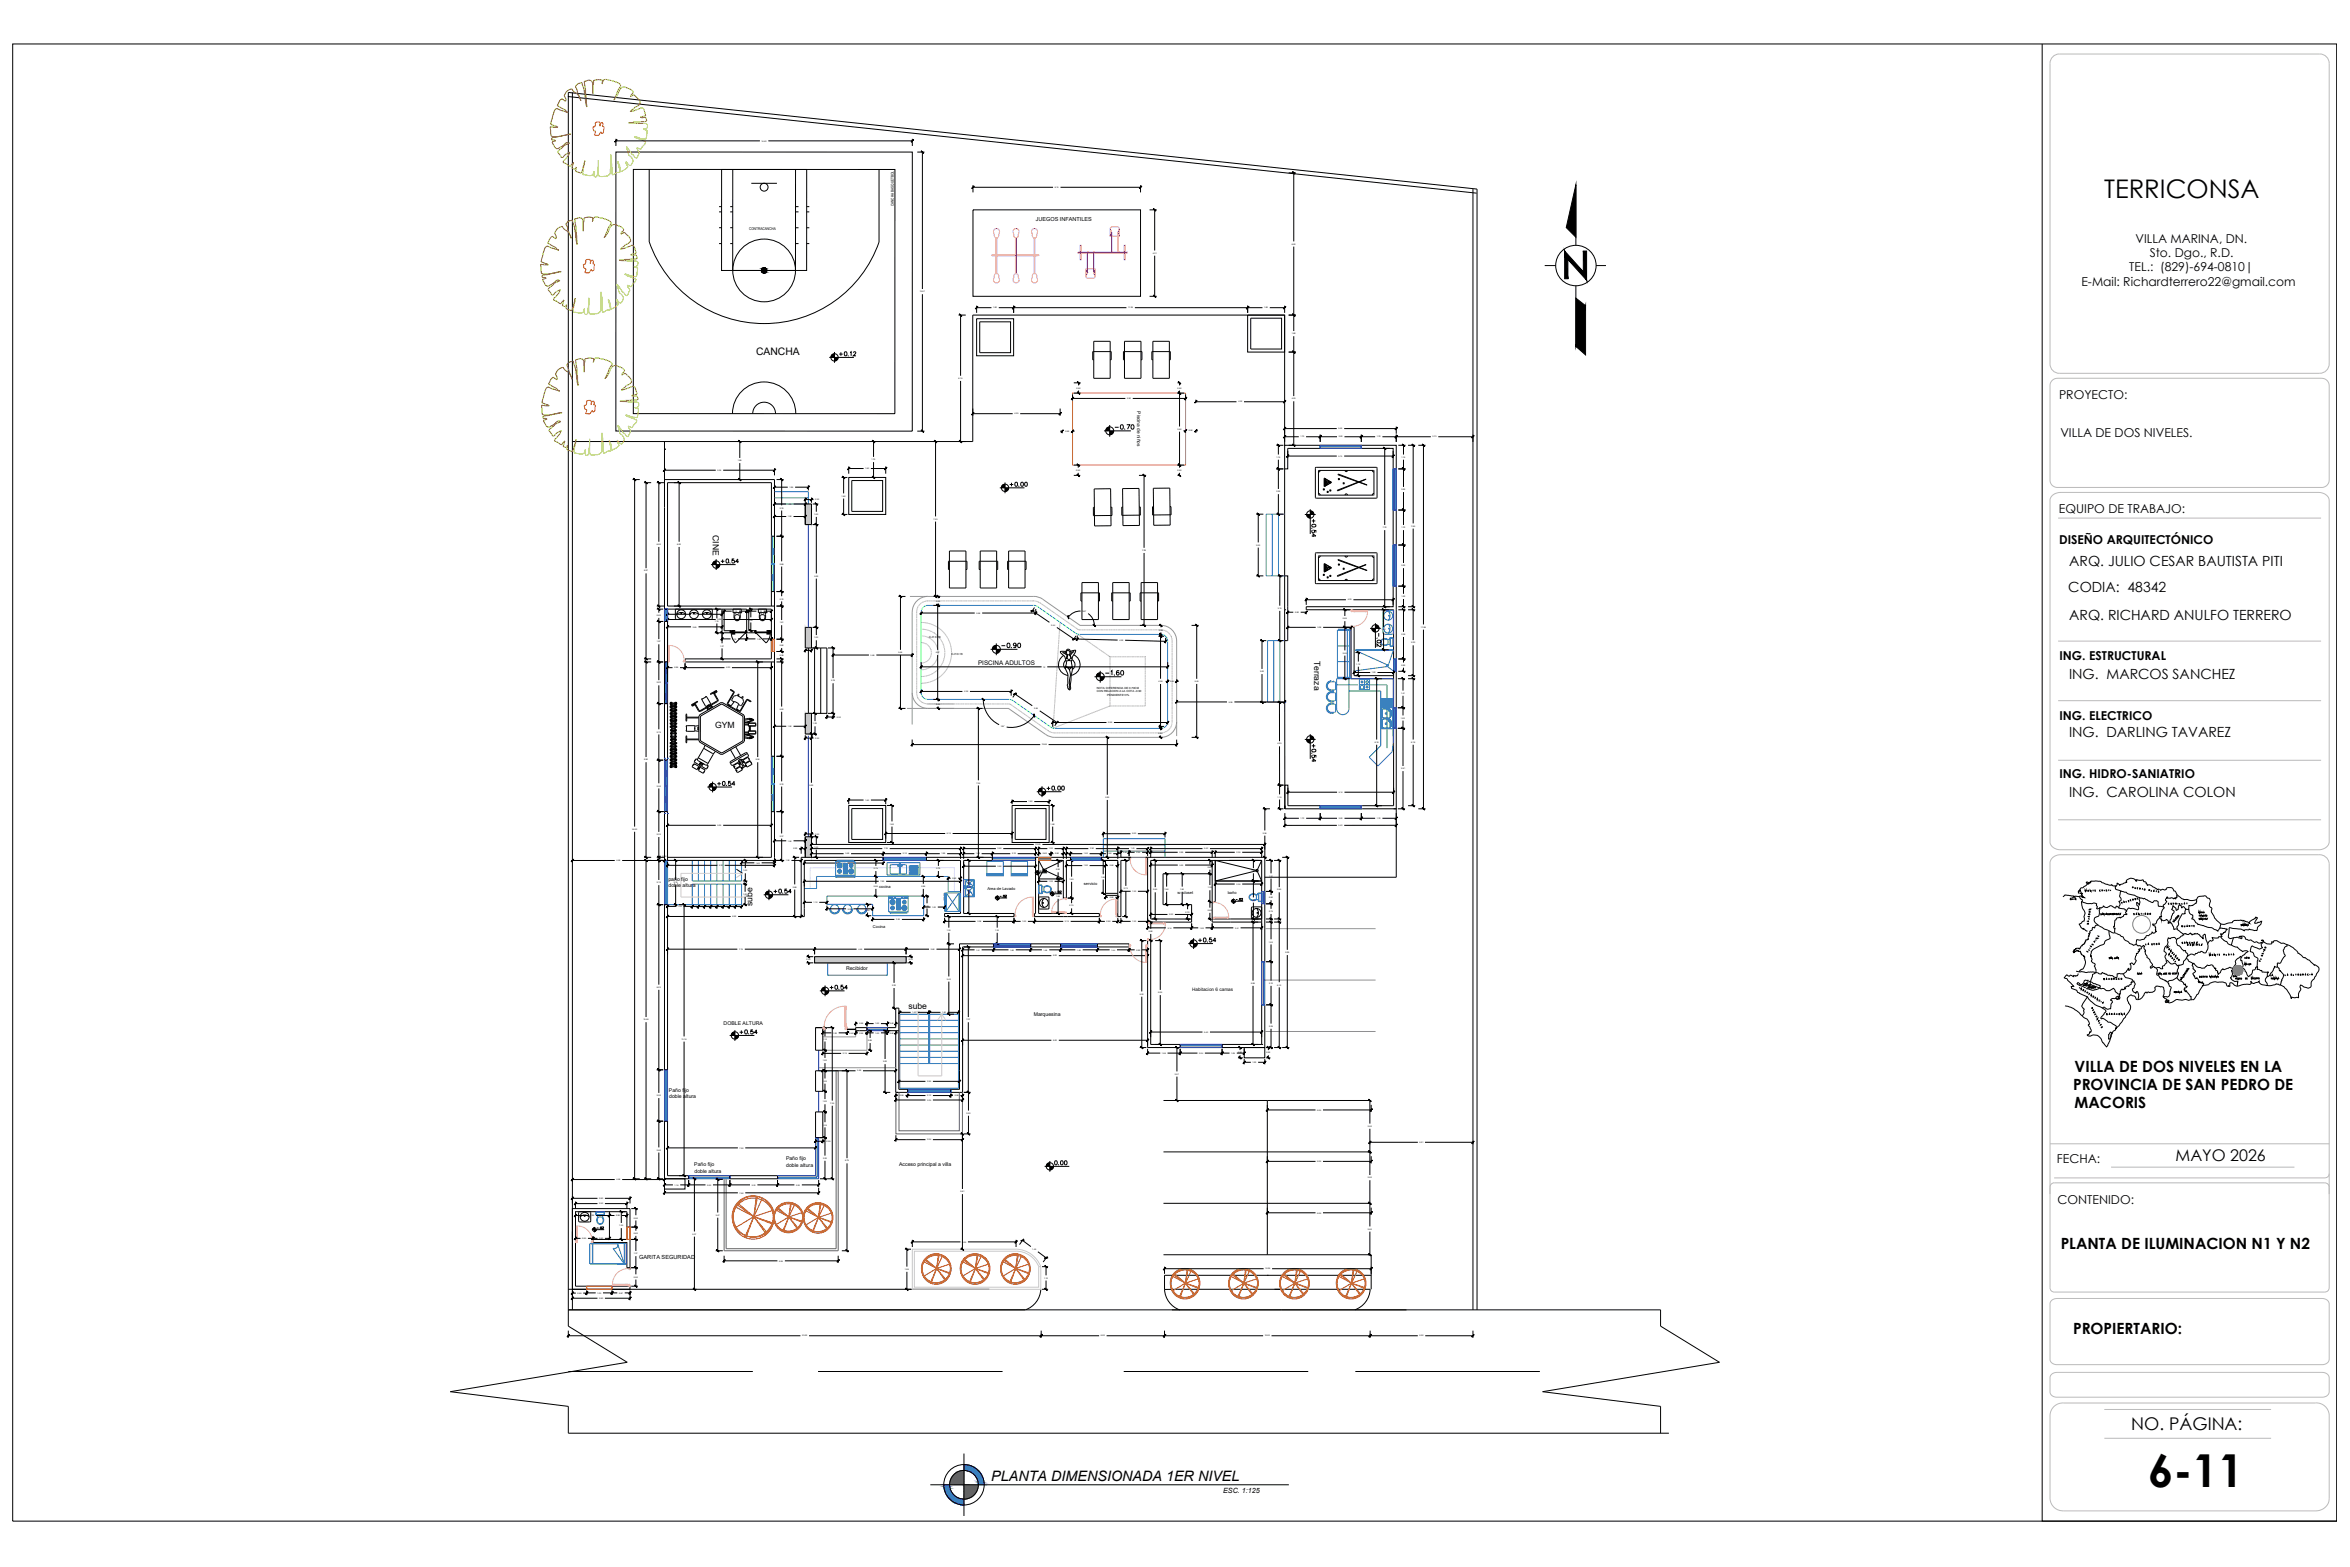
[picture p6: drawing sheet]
<svg xmlns="http://www.w3.org/2000/svg" width="914mm" height="610mm" viewBox="0 0 914 610" stroke-linecap="round" stroke-linejoin="round" font-family="sans-serif">
<defs><g id="words">
<text font-size="17.7" x="835.9" y="578.5">6-11</text>
<text font-size="10" x="818.7" y="77.1">TERRICONSA</text>
<text font-size="6.8" x="829.3" y="556.3">NO. PÁGINA:</text>
<text font-size="6.3" x="846.5" y="451.6">MAYO 2026</text>
<g font-size="6">
<text x="807.3" y="417">VILLA DE DOS NIVELES EN LA</text>
<text x="806.6" y="424">PROVINCIA DE SAN PEDRO DE</text>
<text x="807.3" y="431.1">MACORIS</text>
<text x="801.8" y="485.9">PLANTA DE ILUMINACION N1 Y N2</text>
<text x="806.6" y="518.9">PROPIERTARIO:</text>
</g>
<text font-size="5.6" x="385.7" y="576.1">PLANTA DIMENSIONADA 1ER NIVEL</text>
<g font-size="5.5">
<text x="805.1" y="220.2">ARQ. JULIO CESAR BAUTISTA PITI</text>
<text x="804.8" y="230.4">CODIA: 48342</text>
<text x="805.1" y="241.1">ARQ. RICHARD ANULFO TERRERO</text>
<text x="805.1" y="264.1">ING. MARCOS SANCHEZ</text>
<text x="805.1" y="286.8">ING. DARLING TAVAREZ</text>
<text x="805.1" y="310">ING. CAROLINA COLON</text>
</g>
<g font-size="4.9">
<text x="325.3" y="139.7">+0.12</text>
<text x="432.5" y="168.3">-0.70</text>
<text x="391.6" y="190.5">+0.00</text>
<text x="512.9" y="210.3" transform="rotate(-90 512.9 210.3)">+0.54</text>
<text x="388.4" y="253.3">-0.90</text>
<text x="538.3" y="252.9" transform="rotate(-90 538.3 252.9)">-.02</text>
<text x="429" y="263.9">-1.60</text>
<text x="512.9" y="297.7" transform="rotate(-90 512.9 297.7)">+0.54</text>
<text x="278" y="306.9">+0.54</text>
<text x="406" y="308.7">+0.00</text>
<text x="286.5" y="403.6">+0.54</text>
</g>
<g font-size="4.8">
<text x="830.9" y="94.5">VILLA MARINA, DN.</text>
<text x="836.5" y="99.8">Sto. Dgo., R.D.</text>
<text x="828.5" y="105.5">TEL.: (829)-694-0810|</text>
<text x="809.9" y="111.1">E-Mail: Richardterrero22@gmail.com</text>
<text x="801.2" y="155.3">PROYECTO:</text>
<text x="801.7" y="169.8">VILLA DE DOS NIVELES.</text>
<text x="801.2" y="199.6">EQUIPO DE TRABAJO:</text>
<text x="801.2" y="211.6">DISEÑO ARQUITECTÓNICO</text>
<text x="801.3" y="256.8">ING. ESTRUCTURAL</text>
<text x="801.3" y="280">ING. ELECTRICO</text>
<text x="801.3" y="302.6">ING. HIDRO-SANIATRIO</text>
<text x="800.3" y="452.6">FECHA:</text>
<text x="800.6" y="468.4">CONTENIDO:</text>
</g>
<g font-size="4.4">
<text x="279.4" y="220.1">+0.54</text>
<text x="299.9" y="348.5">+0.54</text>
<text x="465" y="367.6">+0.54</text>
<text x="321.7" y="385.9">+0.54</text>
</g>
<text font-size="4" x="294.2" y="138.1">CANCHA</text>
<text font-size="3.5" x="882.3" y="381">LA</text>
<g font-size="3.4">
<text x="277.3" y="208.2" transform="rotate(90 277.3 208.2)">CINE</text>
<text x="511.3" y="257" transform="rotate(90 511.3 257)">Terraza</text>
<text x="278.2" y="283.4">GYM</text>
<text x="292.7" y="352.5" transform="rotate(-90 292.7 352.5)">sube</text>
<text x="353.5" y="392.5">sube</text>
</g>
<text font-size="2.8" x="475.9" y="580.7">ESC. 1:125</text>
<text font-size="2.5" x="380.6" y="258.8">PISCINA ADULTOS</text>
<text font-size="2.2" x="248.7" y="489.6">GARITA SEGURIDAD</text>
<text font-size="2.1" x="403" y="86.1">JUEGOS INFANTILES</text>
<g font-size="2">
<text x="260.1" y="342.7">paño fijo</text>
<text x="260.1" y="345.1">doble altura</text>
<text x="329.2" y="377.3">Recibidor</text>
<text x="402.2" y="395.3">Marquesina</text>
<text x="281.6" y="398.7">DOBLE ALTURA</text>
<text x="260.3" y="424.7">Paño fijo</text>
<text x="260.4" y="427.1">doble altura</text>
<text x="270.2" y="453.8">Paño fijo</text>
<text x="305.8" y="451.4">Paño fijo</text>
<text x="305.9" y="453.8">doble altura</text>
<text x="349.8" y="453.6">Acceso principal a villa</text>
<text x="270.2" y="456.2">doble altura</text>
</g>
<text font-size="1.9" x="442.5" y="160" transform="rotate(90 442.5 160)">Piscina de niños</text>
<text font-size="1.8" x="463.9" y="385.6">Habitacion 6 camas</text>
<g font-size="1.5">
<text x="347.8" y="80.3" transform="rotate(-90 347.8 80.3)">CANCHA BASQUETBOL</text>
<text x="291.5" y="89.4">CONTRACANCHA</text>
<text x="342.1" y="345.3">cocina</text>
<text x="384.2" y="346.3">Area de Lavado</text>
<text x="421.7" y="344.4">servicio</text>
<text x="458.2" y="347.7">w- closet</text>
<text x="477.7" y="347.8">baño</text>
<text x="339.7" y="361.1">Cocina</text>
</g>
<g font-size="1.1">
<text x="361.6" y="248.4">C-H 0.18</text>
<text x="370.2" y="255">C-H 0.18</text>
<text x="426.8" y="267.8">NOTA: DIFERENCIA DE 0.70CM</text>
<text x="426.8" y="269.2">CON RELACION A LA COTA -0.90</text>
<text x="430.9" y="270.6">PENDIENTE13%</text>
</g>
<g font-size=".8">
<text x="296.3" y="55.1">14.42</text>
<text x="410.4" y="73.1">8.15</text>
<text x="502.7" y="95.2">6.92</text>
<text x="448.6" y="98.7">4.21</text>
<text x="357.9" y="113.7">13.57</text>
<text x="386.4" y="120">1.80</text>
<text x="438.9" y="120">11.38</text>
<text x="491.9" y="120">1.80</text>
<text x="502.6" y="130">1.80</text>
<text x="373" y="147.4">6.15</text>
<text x="418.9" y="151.2">0.50</text>
<text x="438.6" y="155.3">5.50</text>
<text x="458.2" y="151.2">0.50</text>
<text x="502.7" y="155.4">4.53</text>
<text x="394.8" y="161.2">4.25</text>
<text x="481.8" y="156.6">4.32</text>
<text x="458.2" y="167.2">3.50</text>
<text x="462.6" y="167.9">0.50</text>
<text x="520.8" y="167">5.43</text>
<text x="414.6" y="168">0.50</text>
<text x="506" y="170.2">1.73</text>
<text x="520.9" y="170.2">2.00</text>
<text x="535.7" y="170.2">1.70</text>
<text x="557.5" y="170.2">3.73</text>
<text x="287.1" y="179.5">1.85</text>
<text x="339.1" y="179">1.75</text>
<text x="496.6" y="178.1">1.15</text>
<text x="520.8" y="177.7">5.13</text>
<text x="545.3" y="178.1">1.15</text>
<text x="279.2" y="183.2">5.35</text>
<text x="336.7" y="182.5">1.80</text>
<text x="418.8" y="183.2">0.50</text>
<text x="458.2" y="183.2">0.50</text>
<text x="307.2" y="189.8">1.65</text>
<text x="496.7" y="191.5">2.20</text>
<text x="545.3" y="190.7">2.00</text>
<text x="303.4" y="197.9">2.76</text>
<text x="306.6" y="196.3">1.50</text>
<text x="317.2" y="194.6">0.30</text>
<text x="327.5" y="193.2">1.80</text>
<text x="306.6" y="201.2">1.50</text>
<text x="316.9" y="200.3">1.00</text>
<text x="363.3" y="202.2">7.53</text>
<text x="538" y="205.5">7.70</text>
<text x="545.3" y="205.5">1.70</text>
<text x="549.1" y="204.9">7.85</text>
<text x="255.6" y="212">6.00</text>
<text x="263.5" y="212">6.00</text>
<text x="444.4" y="214.4">7.29</text>
<text x="488.8" y="212.3">3.00</text>
<text x="303.4" y="219.6">2.69</text>
<text x="545.3" y="220.3">2.00</text>
<text x="250.6" y="222.3">8.57</text>
<text x="316.9" y="224.3">5.00</text>
<text x="303.4" y="233.2">0.70</text>
<text x="524.4" y="233.6">4.23</text>
<text x="545.3" y="232.3">1.00</text>
<text x="255.6" y="239.6">0.60</text>
<text x="269.6" y="239.2">2.65</text>
<text x="285.4" y="238">1.10</text>
<text x="295" y="238">1.10</text>
<text x="364.3" y="234">0.44</text>
<text x="380" y="238.8">5.58</text>
<text x="421.1" y="238.3">145°</text>
<text x="497.2" y="236.9">3.15</text>
<text x="503.9" y="238.4">0.90</text>
<text x="269.6" y="244.1">2.65</text>
<text x="278.1" y="241.9">1.15</text>
<text x="279.2" y="241.3">5.05</text>
<text x="291.4" y="241.4">1.05</text>
<text x="303.4" y="242.5">1.61</text>
<text x="409" y="243.4">2.44</text>
<text x="451" y="245.3">0.44</text>
<text x="512.6" y="244.3">3.08</text>
<text x="522.5" y="240.9">0.85</text>
<text x="537.6" y="245.3">1.94</text>
<text x="552.9" y="244.2">17.68</text>
<text x="255.6" y="249.9">1.97</text>
<text x="280.2" y="251.5">1.27</text>
<text x="284.9" y="248.8">1.19</text>
<text x="294.6" y="248.8">1.20</text>
<text x="303.4" y="251.3">0.60</text>
<text x="316.9" y="248.3">1.00</text>
<text x="435.6" y="249.3">4.30</text>
<text x="545.3" y="247.1">2.39</text>
<text x="549.1" y="250.3">3.20</text>
<text x="303.4" y="255.2">0.36</text>
<text x="313.8" y="253.3">0.30</text>
<text x="338.8" y="255.1">3.85</text>
<text x="349.6" y="254.1">5.45</text>
<text x="364.1" y="254.1">4.57</text>
<text x="522.5" y="254.3">2.50</text>
<text x="262.4" y="260">0.85</text>
<text x="282.6" y="260">4.20</text>
<text x="405.9" y="259.7">12</text>
<text x="490.3" y="261.5">3.00</text>
<text x="527.8" y="258.6">1.12</text>
<text x="533.8" y="261.9">1.92</text>
<text x="545.3" y="259">0.60</text>
<text x="255.6" y="265.9">2.02</text>
<text x="323.4" y="265.1">3.18</text>
<text x="375.2" y="269.3">4.38</text>
<text x="450.8" y="265.3">4.38</text>
<text x="455.3" y="265.3">0.44</text>
<text x="464.9" y="265.3">5.45</text>
<text x="545.2" y="270">1.41</text>
<text x="364.3" y="274.1">0.44</text>
<text x="402.4" y="275.8">2.46</text>
<text x="478.1" y="273.3">5.26</text>
<text x="303.4" y="276.1">5.00</text>
<text x="316.3" y="281.8">1.00</text>
<text x="325.7" y="279.2">0.30</text>
<text x="431.2" y="281.3">5.58</text>
<text x="545.1" y="279.6">1.00</text>
<text x="255.6" y="285">2.75</text>
<text x="306.6" y="282.8">1.50</text>
<text x="317.2" y="287.4">0.30</text>
<text x="389.4" y="282.8">145°</text>
<text x="450.8" y="285.4">0.44</text>
<text x="405.4" y="289.9">12.86</text>
<text x="497.1" y="289.6">4.03</text>
<text x="534.9" y="289">6.18</text>
<text x="549.1" y="289">6.18</text>
<text x="250.6" y="295.8">9.50</text>
<text x="294.1" y="295.8">9.50</text>
<text x="545.2" y="299.3">3.91</text>
<text x="303.4" y="305.3">2.70</text>
<text x="315" y="305.8">5.00</text>
<text x="379.9" y="304.8">7.24</text>
<text x="255.6" y="306">2.50</text>
<text x="336.7" y="311.5">1.80</text>
<text x="430.1" y="310.5">5.83</text>
<text x="497.1" y="310.3">1.15</text>
<text x="520.9" y="308.5">5.14</text>
<text x="400.2" y="312.1">1.80</text>
<text x="246" y="322.8">34.00</text>
<text x="279.2" y="321.3">5.05</text>
<text x="346.3" y="320.8">1.80</text>
<text x="408.8" y="320.8">1.80</text>
<text x="506" y="318.6">1.72</text>
<text x="520.9" y="321.4">5.42</text>
<text x="520.9" y="318.6">2.00</text>
<text x="535.7" y="318.6">1.70</text>
<text x="255.6" y="324.9">2.23</text>
<text x="303.4" y="325.5">2.37</text>
<text x="306.6" y="327.4">1.50</text>
<text x="316.9" y="329.8">1.00</text>
<text x="317.2" y="324.7">0.30</text>
<text x="368.5" y="324.5">6.15</text>
<text x="403" y="328.8">22.05</text>
<text x="440.5" y="324.6">3.00</text>
<text x="491.4" y="324.4">2.36</text>
<text x="239.9" y="335">4.48</text>
<text x="257.8" y="333.4">0.00</text>
<text x="294.2" y="335.9">1.60</text>
<text x="305.8" y="335">1.30</text>
<text x="308.7" y="330.4">0.20</text>
<text x="329" y="332.4">3.49</text>
<text x="344" y="330.4">7.25</text>
<text x="351.3" y="332.4">2.10</text>
<text x="366.3" y="332.4">1.66</text>
<text x="379.8" y="332.4">1.40</text>
<text x="388.2" y="330.4">3.50</text>
<text x="393.8" y="332.4">2.10</text>
<text x="405.8" y="332.4">0.60</text>
<text x="408.2" y="330.4">1.20</text>
<text x="410.6" y="332.4">0.60</text>
<text x="415" y="332.4">0.20</text>
<text x="421.8" y="332.4">1.50</text>
<text x="424.2" y="330.4">2.50</text>
<text x="431" y="332.4">0.80</text>
<text x="437" y="331.8">0.40</text>
<text x="440" y="330.4">1.45</text>
<text x="442.2" y="331.8">0.90</text>
<text x="458.9" y="331.8">2.99</text>
<text x="468.6" y="330.4">5.40</text>
<text x="481.1" y="331.8">2.26</text>
<text x="279.8" y="336.9">5.20</text>
<text x="289.2" y="339">1.00</text>
<text x="327.6" y="336">3.84</text>
<text x="340" y="338.1">0.78</text>
<text x="364.4" y="338.1">0.78</text>
<text x="370.6" y="341.9">0.60</text>
<text x="388.2" y="337.2">3.50</text>
<text x="411" y="338.6">0.90</text>
<text x="421.8" y="337">1.90</text>
<text x="428.5" y="341.4">1.60</text>
<text x="431.8" y="337">0.60</text>
<text x="458.9" y="336.8">3.00</text>
<text x="470" y="337.6">0.65</text>
<text x="486.9" y="339">1.00</text>
<text x="493.8" y="341">1.51</text>
<text x="255.6" y="343.6">2.15</text>
<text x="262.2" y="343.6">2.15</text>
<text x="308.5" y="345.3">2.88</text>
<text x="340" y="345.1">0.95</text>
<text x="342.6" y="343.1">7.60</text>
<text x="358.5" y="345.1">0.95</text>
<text x="376.2" y="345.3">2.58</text>
<text x="408.2" y="343.1">1.20</text>
<text x="416.2" y="342.3">1.83</text>
<text x="437.3" y="345.9">2.73</text>
<text x="440.6" y="347">1.30</text>
<text x="448.7" y="346.4">2.85</text>
<text x="453.2" y="346.2">1.50</text>
<text x="459.2" y="346.2">1.50</text>
<text x="470" y="345.6">1.35</text>
<text x="481.1" y="344.2">2.26</text>
<text x="497" y="346.4">2.85</text>
<text x="263.8" y="352.9">1.20</text>
<text x="269.8" y="353">0.30</text>
<text x="272.2" y="353">0.30</text>
<text x="274.6" y="353">0.30</text>
<text x="277" y="353">0.30</text>
<text x="279.4" y="353">0.30</text>
<text x="281.8" y="353">0.30</text>
<text x="284.2" y="353">0.30</text>
<text x="286.6" y="353">0.30</text>
<text x="289.1" y="348.2">1.00</text>
<text x="316.6" y="351.3">1.10</text>
<text x="329.9" y="353.8">2.22</text>
<text x="359.9" y="352.7">0.95</text>
<text x="362.7" y="353.1">1.02</text>
<text x="410.9" y="348.9">1.68</text>
<text x="416.2" y="352.6">0.75</text>
<text x="431.8" y="349.3">0.60</text>
<text x="486.9" y="350.4">1.85</text>
<text x="493.8" y="349.5">0.60</text>
<text x="285" y="356.8">6.50</text>
<text x="336.8" y="354.3">0.55</text>
<text x="348.7" y="357.9">2.48</text>
<text x="380.3" y="358.7">3.38</text>
<text x="397.8" y="358.7">1.00</text>
<text x="414.4" y="358.7">3.15</text>
<text x="430.6" y="358.7">0.90</text>
<text x="440.6" y="358.7">1.30</text>
<text x="455" y="356">2.00</text>
<text x="461.3" y="355">0.70</text>
<text x="470" y="354.4">0.85</text>
<text x="493.8" y="354.8">0.74</text>
<text x="368.4" y="362.1">1.33</text>
<text x="387.2" y="362.1">1.33</text>
<text x="447" y="362.6">0.90</text>
<text x="454.3" y="361.2">2.14</text>
<text x="466.9" y="361.2">1.00</text>
<text x="480.6" y="361.2">2.41</text>
<text x="287.6" y="369.5">7.15</text>
<text x="334" y="369.5">4.45</text>
<text x="362.2" y="369.5">2.60</text>
<text x="379.8" y="369.8">1.51</text>
<text x="393.1" y="369.8">1.80</text>
<text x="406" y="369.8">1.46</text>
<text x="419.1" y="369.8">1.80</text>
<text x="432.4" y="369.8">1.54</text>
<text x="442.2" y="369.8">0.90</text>
<text x="493.8" y="366.7">1.93</text>
<text x="500.1" y="370.8">9.25</text>
<text x="313.8" y="373.6">0.30</text>
<text x="353.7" y="373.6">0.30</text>
<text x="409.8" y="372">9.00</text>
<text x="347.1" y="383.6">2.20</text>
<text x="368.4" y="381.1">3.42</text>
<text x="486.8" y="382.8">5.95</text>
<text x="493.8" y="382.8">2.10</text>
<text x="497" y="383.4">6.10</text>
<text x="255.6" y="384.3">8.03</text>
<text x="443.5" y="387">5.20</text>
<text x="450.7" y="386.4">5.05</text>
<text x="355" y="394.1">1.40</text>
<text x="366.6" y="394.1">1.40</text>
<text x="250.4" y="396.9">15.48</text>
<text x="334.4" y="398.5">0.55</text>
<text x="340.6" y="398.5">1.00</text>
<text x="346.2" y="398.5">0.40</text>
<text x="376" y="397">7.07</text>
<text x="468.6" y="401.8">5.40</text>
<text x="493.8" y="399.5">2.08</text>
<text x="265.2" y="404.5">13.18</text>
<text x="320.2" y="404.5">1.10</text>
<text x="324.2" y="402.1">1.20</text>
<text x="330.6" y="402.1">0.40</text>
<text x="334.4" y="402.1">0.55</text>
<text x="337.8" y="405">0.95</text>
<text x="340.6" y="402.1">1.00</text>
<text x="346.2" y="402.1">0.40</text>
<text x="409.8" y="405">9.00</text>
<text x="320.2" y="412.8">1.00</text>
<text x="328" y="410.1">2.15</text>
<text x="343.6" y="413.2">3.00</text>
<text x="452.1" y="410">1.58</text>
<text x="466.6" y="410">2.04</text>
<text x="479.1" y="410">1.08</text>
<text x="481.7" y="409.8">0.50</text>
<text x="487.3" y="413.5">1.00</text>
<text x="492.8" y="409.8">0.50</text>
<text x="333.6" y="416.8">3.55</text>
<text x="457.2" y="418.1">2.57</text>
<text x="320.2" y="420.8">1.00</text>
<text x="360.8" y="420.9">2.95</text>
<text x="255.6" y="426.4">2.50</text>
<text x="320.2" y="428.8">1.00</text>
<text x="323.1" y="429.5">7.35</text>
<text x="350.1" y="426.4">0.58</text>
<text x="360.8" y="426.5">2.10</text>
<text x="360.8" y="428.2">3.25</text>
<text x="371.5" y="426.5">0.58</text>
<text x="320.2" y="437.9">1.25</text>
<text x="376.1" y="433.3">2.02</text>
<text x="512.6" y="432.1">5.05</text>
<text x="360.8" y="443.6">3.24</text>
<text x="532.3" y="438.4">2.50</text>
<text x="255.6" y="447.7">2.80</text>
<text x="287.8" y="446.8">7.20</text>
<text x="321.6" y="444.2">0.35</text>
<text x="552.4" y="444.6">5.01</text>
<text x="320.2" y="450.8">2.00</text>
<text x="328.8" y="451.8">8.75</text>
<text x="512.6" y="452.1">5.05</text>
<text x="239.9" y="459.1">4.48</text>
<text x="262.5" y="461.2">1.18</text>
<text x="275.2" y="461.2">2.00</text>
<text x="292.5" y="461.2">2.32</text>
<text x="309.8" y="461.2">2.00</text>
<text x="532.3" y="458.4">2.50</text>
<text x="233.2" y="466.4">2.80</text>
<text x="287.8" y="464.3">7.50</text>
<text x="373.8" y="463.8">5.61</text>
<text x="229.8" y="473.1">1.65</text>
<text x="233.2" y="468.5">2.50</text>
<text x="239.8" y="473.1">0.85</text>
<text x="278.5" y="473">3.47</text>
<text x="512.6" y="472.1">5.05</text>
<text x="241" y="477.1">1.35</text>
<text x="246.7" y="474">0.90</text>
<text x="532.3" y="478.4">2.50</text>
<text x="226.6" y="482">0.85</text>
<text x="233.2" y="482">0.80</text>
<text x="246.7" y="480">0.60</text>
<text x="269.5" y="480.3">5.37</text>
<text x="374.4" y="483.4">5.05</text>
<text x="246.6" y="487.9">1.37</text>
<text x="303.2" y="490.8">5.55</text>
<text x="401.7" y="486.2">1.43</text>
<text x="246.7" y="497">0.90</text>
<text x="352.1" y="494">1.95</text>
<text x="406.2" y="497.4">1.10</text>
<text x="492.3" y="493.8">10.05</text>
<text x="224.8" y="503.3">0.69</text>
<text x="232.4" y="503.2">1.23</text>
<text x="240.9" y="503.2">0.87</text>
<text x="233.2" y="505.3">2.80</text>
<text x="312.2" y="519.9">23.00</text>
<text x="428.4" y="519.9">6.00</text>
<text x="492.1" y="519.9">10.00</text>
<text x="552.4" y="519.9">5.00</text>
</g>
</g></defs>
<!-- layer: 0 -->
<g fill="none" stroke="#00f" stroke-width=".39">
<path d="M513.7 173.2h16v1.2h-16zM513.7 173.2v1.2M513.7 173.8h16M529.7 173.2v1.2M542.1 182.4h1.2v16h-1.2zM542.1 198.4h1.2M542.1 182.4h1.2M542.7 182.4v16M542.1 212h1.2v16h-1.2zM542.1 212h1.2M542.7 212v16M258.6 237h1.1v4.8h-1.1z"/>
<path d="M259.2 237v4.8M542.1 228h1.2M258.8 257.5v7.9M259.2 257.5v7.9M259.4 259.4v2.7M542.3 256.3h1v4.9h-1zM542.8 256.3v4.9M258.6 273.7h1.1M258.6 265.4h1.1v.4h-1.1zM258.8 269.6v2.7M258.8 269.6l.1 .1M258.8 269.6l-.1 .1"/>
<path d="M259.2 265.8v7.9M259.4 262v.1M259.5 265.8v7.9M259.6 262l-.2 .1M542.3 275.3h1v8h-1zM542.3 275.3h1M542.8 275.3v8M258.6 295h.1M258.8 295.7v9.8M259.2 295.7v9.8M259.4 299.5v2.8M259.7 295h.1"/>
<path d="M542.3 283.3h1M258.6 316.5h.1M258.6 315.7v-20h1.1v20M258.6 305.9h1.1M258.6 305.5h1.1M258.8 309.7v2.7M258.8 309.7l.1 .1M258.8 309.7l-.1 .1M259.2 305.9v9.8M259.4 302.1v.2M259.5 305.9v9.8M259.6 302.1l-.2 .2"/>
<path d="M259.7 316.5h.1M513.7 313.4h16v1.2h-16zM513.7 313.4v1.2M513.7 314h16M529.7 313.4v1.2M258.6 334.7h1.1v17.2h-1.1zM259.2 334.7v17.2M343.7 333.5h16.8v1.2h-16.8zM343.7 334.1h16.8M386.2 333.5h16.7v1.2h-16.7zM386.2 334.1h16.7M402.9 333.5v1.2"/>
<path d="M416.5 333.5h12v1.2h-12zM416.5 334.1h12M416.5 333.5v1.2M428.5 333.5v1.2M490.9 346.8h1.2v4.8h-1.2zM491.5 346.8v4.8M386.6 367.2h14.4v1.2h-14.4zM386.6 367.2v1.2M386.6 367.8h14.4M401 367.2v1.2M412.7 367.2h14.3v1.2h-14.3zM412.7 367.2v1.2"/>
<path d="M412.7 367.8h14.3M427 367.2v1.2M490.9 374.1h1.2v16.8h-1.2zM491.5 374.1v16.8M337.3 399.8h8v1.2h-8zM337.3 399.8v1.2M345.3 399.8v1.2M258.6 416.2h1.1v20h-1.1zM259.2 416.2v20M337.3 400.4h8M459.2 406.3h16.3v1.2h-16.3zM459.2 406.9h16.3"/>
<path d="M353.2 423.8h16.7v1.2h-16.7zM353.2 424.4h16.7M268 457.4h16v1.2h-16zM268 458h16M302.5 457.4h14.8v-14.8h1.2v16h-16zM318 442.6v15.4h-15.5"/>
</g>
<g fill="none" stroke="#000" stroke-width=".39">
<path d="M4.9 17.1h904.4v574.7h-904.4zM239.7 54v2.8M239.7 54.8h56M299 54.8h56M355 54v2.8M356.9 59.2h2.8M358.9 59.2v53.2M292.3 71.3h10M378.6 72.1v2.7M378.6 72.9h31.2M412.7 72.9h31.1M443.8 72.1v2.7"/>
<path d="M501.4 67.2h2.8M503.4 67.2v26.7M613.2 71.9v23.5M378.6 81.6h65.2v33.7h-65.2zM447.3 81.6h2.8M449.3 81.6v15.9M449.3 99.5v15.8M503.4 95.9v32.9M358.9 114.4v53.3M380 119.7h5.8M380 118.9v2.8M388.6 119.7h49.7"/>
<path d="M394.4 118.9v2.8M441.6 119.7h49.6M447.3 115.3h2.8M485.5 118.9v2.8M494.1 119.7h5.8M499.9 118.9v2.8M601.1 103.3h4.2M613.2 111.2v23.6M621 103.3h3.9M322.7 139h9.6M324 137.8l-.5 .5M324.3 137.6l-1 1.1"/>
<path d="M324.6 137.6l-1.3 1.3M324.7 137.7l-1.3 1.3M373 122.6h2.8M373.8 122.6v23.6M380 124h14.4v14.4h-14.4zM381.2 125.2h12v12h-12zM485.5 122.6h14.4v14.4h-14.4zM486.7 123.8h12v12h-12zM501.4 122.6h2.8M501.4 137h2.8M503.4 130.8v23.3M373.8 148.2v23.6"/>
<path d="M412.5 158.9v2.8M417.3 153.4v2.4M417.3 155h20.6M417.8 152.9h2.7M417.8 148.9h2.7M419.7 148.9v1M419.7 151.9v1M440.8 155h20.5M458.2 152.9h2.6M458.2 148.9h.8v1M459 151.9v14M461.3 153.4v2.4"/>
<path d="M465.3 155.5v1.1M465.3 156.3h15.8M484 156.3h15.9M503.4 156.1v17.1M222.7 171.8h155.8v-49.2h121.4v50.6M258.6 174.8h.1M258.6 171.8v101.9h1.1M287.9 171.8v6.4M339.9 171.8v5.9M339.9 179.8v5.9M356.9 167.7h2.8M364 171.8v29.1"/>
<path d="M378.5 160.9h15.5M397 160.9h15.5M412.5 167.7h.8M413.3 167.4v1.2M417.3 167.4v1.2M417.3 167.7h.8M429.6 167.6h10.4M431 166.3l-.6 .6M431.4 166.1l-1.1 1.1M431.7 166.1l-1.5 1.4M431.8 166.2l-1.5 1.4M431.8 166.4l-1.2 1.2"/>
<path d="M459 167.9v14M460.5 167.6h.8M461.3 167.4v1M465.3 167.6h.8M465.3 167.4v1M496.6 173.2h2.8M497.4 173.2v3.6M497.4 178.8v11.4M499.9 169.9h5.5M499.9 166.7h20.2M501.1 174.4v8h-1.2M501.1 175.4v2.8"/>
<path d="M501.1 177.4h19M501.4 173.2h2.8M508.2 169.9h12M513.7 169.1v2.8M523 166.7h20.3M523 177.4h19.1M523.1 169.9h12M529.7 169.1v2.8M537.9 169.9h18.9M538 174.4h2.8M538.8 174.4v29.8M542.1 175.4v2.8"/>
<path d="M543.3 165.9v2.8M543.3 169.1v2.8M544.1 173.2h2.8M546.1 173.2v3.6M546.1 178.8v10.6M547.9 173.2h2.8M549.9 173.2v30.4M551.9 173.2h2.8M553.9 173.2v69.7M559.7 169.9h13.4M573.1 169.1v2.8M246.1 186.6h2.8"/>
<path d="M246.9 186.6v135M250.6 187.8h2.8M251.4 187.8v33.2M255.6 187.8h2.7M256.4 187.8v23M258.6 186.6h42.8M258.6 182.9h19.9M264.3 187.8v23M281.4 182.9h20M287.9 180.2v6.4M300.2 187.8h-40.5v48M301.4 182.1v2.8"/>
<path d="M301.4 188.7v2.1M301.4 189.5h5.1M302.1 186.6h2.8M304.2 186.6v10M304.2 198.6v19.8M305.9 196.1h-4.5v.8M308.8 196.1h7v8h-2.5v-8M309.4 189.5h5.1M313.3 194.4h3.3M313.3 193.5v2.1M314.5 188.7v2.1M315.8 193.5v2.1"/>
<path d="M316.2 196.1h2.2M317.6 196.1v3M327.5 185.7h2.2M328.3 185.7v6.2M328.3 194v6.1M330.2 185.7h14.4v14.4h-14.4zM330.2 181.5v2.8M330.2 182.3h5.8M331.4 186.9h12v12h-12zM338.9 182.3h5.7M339.8 185.7h.9M344.6 181.5v2.8"/>
<path d="M389 189.8h9.6M390.4 188.5l-.6 .6M390.7 188.4l-1 1M391 188.3l-1.4 1.4M391.1 188.5l-1.4 1.3M417.8 184.9h2.6M417.8 180.9h2.6M419.6 180.9v1M419.6 183.9v1M443.2 184.9h2.8M445.2 184.9v28.2M458.2 180.9h2.6"/>
<path d="M459 183.9v1h-.8M496.6 182.4h2.8M497.4 192.2v7.8M509.8 198.1v9.6M509.8 198.8l1.3 1.4M509.8 199l1.1 1.2M509.8 199.2l.9 1M509.9 198.7l1.3 1.3M510.2 198.8l1 1M510.5 198.9l.6 .5M511.9 182l23.8-.2 .1 11.8-23.8 .2zM513 192l.7 .6"/>
<path d="M513.1 183.1h21.5v9.4h-21.5zM513.7 183l-.7 .6M515.3 186.2l2.8 1.4-2.7 1.6M515.3 186.2l.1 3M515.4 186.1l2.6 1.5M515.4 186v3.2M518 187.7l-2.6 1.5M518 187.7h.1M520.3 190.7l11.2-4.3-11.1 4.6zM523.4 183l.4 .5 .5-.5M523.4 192.6l.4-.5 .5 .5M528.8 187.5l-8.1-3.1-.1 .3 7.9 2.8"/>
<path d="M528.9 187.5l3 1.1-3.2-1M531.3 186.5h.1M531.7 188.6h.1M534 183l.6 .6M534.6 192l-.6 .6M544.1 182.4h2.8M544.1 198.4h2.8M546.1 191.4v12.8M256.4 212.8v23M264.3 212.8v23M276.6 219.6h9.6M278 218.4l-.6 .5"/>
<path d="M278.3 218.2l-1 1.1M278.6 218.2l-1.4 1.3M278.7 218.3l-1.3 1.3M278.7 218.5l-1.1 1.1M278.7 218.7l-.9 .9M278.7 217.5v4.2M300.2 208.6h1.2M301.4 200.6v1.1M301.4 200.9h4.5M302.1 208.6h2.8M308.8 200.9h4.5M316.2 204.1h2.2"/>
<path d="M317.6 201.1v22M327.5 200.1h2.2M364 202.9v29.1M445.2 215.1v28.2M488.8 200h2.8M489.6 200v11M489.6 213v11M496.6 200h2.8M511.9 215.2l23.8-.1 .1 11.8-23.8 .1zM513.1 216.3h21.5v9.5h-21.5zM513.7 216.2l-.7 .7M515.2 219.4l.2 3.1"/>
<path d="M515.3 219.4v3M515.4 219.4h.1M515.4 219.4l2.6 1.5M515.4 219.3l2.6 1.5M515.4 219.3l-.2 .1M523.4 216.2l.4 .5 .5-.5M531.3 219.7v.1M531.5 219.6v.1M534 216.2l.6 .7M538.8 206.2v29.8M544.1 212h2.8M546.1 206.2v12.8"/>
<path d="M549.9 205.6v30.4M251.4 223.1v33.2M255.6 237h2.4M255.6 235.8h2.7M256.4 237v1.4M258.6 237h1.1v28.4M259.7 239h9.2M262.2 235.8h2.9M271.8 239h9.2M278.1 237h2.3M278.9 237v3.6M281 237v13.3"/>
<path d="M281.8 237v8.4h2.3v.8h-6M281.8 237.8h2.9M287.6 237.8h2.9M290.5 237v9.2h3.2v-.8h-2.4v-8.4M291.3 237.8h3M291.9 237h1.1M292.1 237v3.2M297.2 237.8h3M300.2 230.1h1.2M300.2 237.5v1.1M300.2 239v2.8M302.1 230.1h2.8"/>
<path d="M302.1 235.8h2.8M304.2 220.4v11.5M304.2 234v7.2M317.6 225.1v22M349.6 232h2.7M350.4 232v20.8M358.4 238.4v.9M358.4 238.5h20.9M363.1 235.5h2.6M363.2 232h1.3M364.9 235.5v17.3M365 232l.1 .7"/>
<path d="M365.1 234.8l.1 .7h.8M365.9 232h-.9M382.2 238.5h20.8M401.7 237.6l6.6 4.5M402.5 236.3l-1.3 2M403 236.9v2.4M420.5 237.7a5.6 5.6 0 0 0-4.8 2.4M423.4 238.7a5.6 5.6 0 0 1 2.4 4.6M488.8 224h2.8M497.2 224h2.2M498 237.6v11.6M498 224v11.6"/>
<path d="M499.9 224h1.2v25.2h-1.2M499.9 237.2v77.4M501.1 238.2h2.1M506.1 238.2h2.2M508.3 232.5v2.8M508.3 236v1.2M508.3 237.7v1.3M508.3 233.3h15.4M513 225.2l.7 .6M515.3 222.4h.1M518 220.9l-2.6 1.5M518 220.9h.1"/>
<path d="M518 220.8l-2.6 1.7M520.3 224l11.2-4.4-11.1 4.6zM522.5 237.2h2.7M523.3 237.2v2.4M523.4 225.8l.4-.4 .5 .4M526.6 233.3h15.5M528.8 220.7l-8.1-3-.1 .2 7.9 2.9M528.9 220.8l3 1.1-3.2-1.1M531.7 221.8v.1M534.6 225.2l-.6 .6M537.6 237.2h2.7M538 236h2.8"/>
<path d="M538.4 237.2v6.8M542.1 232.5v2.8M542.3 237.2v76.2h-41.2v-8h-1.2v9.2M544.1 228h2.8M544.1 236h2.8M544.1 237.2h2.8M546.1 221v10M546.1 233v3M546.1 237.2v8.6M547.9 236h2.8M547.9 237.2h2.8M549.9 237.2v11.8"/>
<path d="M250.6 257.5h2.8M250.6 256.3h2.8M251.4 257.5v37M255.6 257.5h2.4M255.6 241.8h2.4M256.4 240.4v8.2M256.4 250.7v13.9M258.6 257.5h1.1M258.6 241.8h1.1M259.7 241h18.8M259.7 259.7h2M259.7 243.9h9.2"/>
<path d="M264.6 259.7h17.3M266.6 256.3v1.2M266.6 258v2.5M271.8 243.9h9.2M278.9 242.6v3.6M281 252.2v4.1h-.9M281 248.5h3.3M281.4 241h18.8M284.8 259.7h15.4M287.1 248.5h6.8M290.5 246.7v2.6M292.1 242.2v3.2"/>
<path d="M294 257.5h2.8M294.8 257.5v37M296.8 248.5h3.4M300.2 246.5v2.8M300.2 257.5v76M301.4 257.5v79.9M302.1 257.5h2.8M302.1 256.3h2.8M302.1 248.7h2.8M302.1 253.4h2.8M304.2 243.2v6.9M304.2 252.1v1.3"/>
<path d="M304.2 256.3v.8M304.2 257.5v17.4M313.3 252.6v1.2M313.3 253h2.5M314.5 252.1v25.4M315.8 252.1v-8h-2.5v8h8.4v25.4h-2.4M315.8 252.6v1.2M316.2 244.1h2.2M317 252.1v25.4h-2.5M317.6 249.1v3M319.3 252.1v25.4h-2.3M322.2 252.1h2.8"/>
<path d="M324.2 252.1v11.7M324.2 254.8h13.9M341 254.8h13.9M350.4 254.8v20.8M354.9 254.1v1.5M358.4 257.6v2.6M358.4 259.4h46.9M364.9 254.8v17.3M385.5 252.6h10.4M386.9 251.2l-.6 .6M387.3 251.1l-1.1 1.1M387.5 251l-1.4 1.5"/>
<path d="M387.7 251.1l-1.5 1.5M387.7 251.4l-1.3 1.2M387.7 251.6l-1 1M407.5 259.4h46.8M411.2 244.1l6.7 4.5M413.4 253.9h1.3M413.7 253.9l1.6 1v-.2M413.9 255a4.2 4.2 0 0 0-1.9 4.5 4.2 4.2 0 0 0 3.6 3.3M414.6 259.2a2.09 2.09 0 0 0 2.6 .1l-1.1 1.2zM414.6 259.3v.8a8.5 8.5 0 0 1 .7 6.2l.5 1.8a.61 .61 0 0 0 .3-1l.4-4.3-.4-2.3M414.7 256.9a2.21 2.21 0 0 0 0 3.4M414.8 253.4h-.8a.97 .97 0 0 0-1.4 .2l1.7 1.9 .3 1.1"/>
<path d="M414.8 257.1l.2 1-.3 1.1M415.2 253.1a.78 .78 0 0 1 1.1 .8 .78 .78 0 0 1-1.2 .6zM415.2 254.8l-.2 1.1a.76 .76 0 0 0-.2 1.2l1.1-.2-.3-.4a1.13 1.13 0 0 1-.3-1.6M416.4 254.9l.7 1.6-.2 .5-1-.1 .8-1-.3-.9M416.5 253.4l1.9-.5a1.14 1.14 0 0 1-.5 1.7l-.8 1.7M416.9 254.4l-.2-.1a1.74 1.74 0 0 0-1.3-1.7h-.1a1.84 1.84 0 0 0-.6 1.9M416.9 257l.3 2.3M417.1 256.6a2.21 2.21 0 0 1 .2 3.8M417.2 259.4l-.6 8.1a.54 .54 0 0 1 0 .6 .54 .54 0 0 1-.6 .2v-.3M417.7 253.5l-1.4 1.5-.1-.6M417.8 254.7a4.2 4.2 0 0 1 2.4 4.4 4.2 4.2 0 0 1-3.4 3.6M418 253.4l-1.3 .3"/>
<path d="M418.7 247.4l-1.3 1.9M419.1 248.6l15.8 .4M419.2 247.2l-.1 2.2M437.8 249.1l15.7 .4M443.5 243.3h2.5M450.8 247.5h2.2M450.9 243.3h.7M450.9 246.8h.7M451.6 247.5v16.6M451.7 243.3v.7M451.7 246v.8M453.6 248.1l-.1 2.2"/>
<path d="M454.3 257.6v2.6M463.6 243.3h2.8M465.7 243.3v20.8M490.3 249.2h2.4M491.1 249.2v11M497.2 249.2h2.2M501.1 244.1h10.8M523.3 241.6v11.4M523.3 255v9M525.7 244v1.2M526.9 244l-12.1 .1M527.4 253.9h1.9"/>
<path d="M528.5 253.9v3.5M528.5 259.4v3.4M535.2 243.1l1.3 1.4M535.2 243.4l1.1 1.1M535.2 243.6l.9 .9M535.2 243.8l.7 .7M535.2 242.4v9.6M535.3 243l1.3 1.4M535.5 243.1l1.1 1M535.9 243.2l.5 .6M537.6 252.8h2.7M544.1 256.3h2.8"/>
<path d="M546.1 247.8v9.9M546.1 259.8v1.4M549.9 251v11.8M553.9 244.9v69.7M255.6 273.7h2.4M256.4 266.6v17.1M260.8 277.5v.1M260.8 277.4l.2 .3zM260.8 276.2v.1M260.8 276.1l.2 .3zM260.8 274.9v.1M260.8 274.6l.2 .8z"/>
<path d="M260.8 273.6v.1M260.8 273.2l.2 .8zM260.9 278.8v.1M260.9 278.4l.2 .9zM260.9 279.7l.2 .9zM260.9 273.2v.8M260.9 274.6v.8M260.9 276.1v.3M260.9 277.4v.3M261 278.4v.9M261 279.7v.9M261.1 277.2l.1 .8z"/>
<path d="M261.1 278.4l.1 .9zM261.1 279.7l.1 .9zM261.1 275.8l.1 .8zM261.1 274.6l.1 .8zM261.1 273.2l.1 .8zM261.1 273.2v.8M261.1 274.6v.8M261.1 275.8v.8M261.1 277.2v.8M261.2 273.2v.8M261.2 274.6v.8M261.2 275.8v.8"/>
<path d="M261.2 277.2v.8M261.2 278.4v.9M261.2 279.7v.9M261.2 279h1.6M261.2 278.7h1.6M261.2 277.7h1.6M261.2 277.4h1.6M261.2 276.4h1.6M261.2 276.1h1.6M261.2 275.1h1.6M261.2 274.8h1.6M261.2 273.8h1.6"/>
<path d="M261.2 273.5h1.6M261.4 273.5v-.3l.1 .3M261.4 273.8v1M261.4 275.1v1M261.4 276.4v1M261.4 277.7v1M261.4 279v1M261.5 273.8v1M261.5 275.1v1M261.5 276.4v1M261.5 277.7v1M261.5 279v1"/>
<path d="M261.5 279.4h1.1M261.5 279.6h1.1M261.5 278.1h1.1M261.5 276.8h1.1M261.5 277h1.1M261.5 278.3h1.1M261.5 275.5h1.1M261.5 274.2h1.1M261.5 274.4h1.1M261.5 275.7h1.1M262.6 273.5v-.3l.1 .3M262.6 273.8v1"/>
<path d="M262.6 275.1v1M262.6 276.4v1M262.6 277.7v1M262.6 279v1M262.7 273.8v1M262.7 275.1v1M262.7 276.4v1M262.7 277.7v1M262.7 279v1M262.8 279.7l.2 .9zM262.8 278.4l.2 .9zM262.8 277.2l.2 .8z"/>
<path d="M262.8 275.8l.2 .8zM262.8 274.6l.2 .8zM262.8 273.2l.2 .8zM262.9 273.2v.8M262.9 274.6v.8M262.9 275.8v.8M262.9 277.2v.8M262.9 278.4v.9M262.9 279.7v.9M263 279.7l.2 .9zM263 278.4l.2 .9zM263 273.2v.8"/>
<path d="M263 274.6v.8M263 275.8v.8M263 277.2v.8M263.1 277.4l.1 .3zM263.1 276.1l.1 .3zM263.1 274.6l.1 .8zM263.1 273.2l.1 .8zM263.1 278.4v.9M263.1 279.7v.9M263.2 278.8v.1M263.2 277.5v.1M263.2 276.2v.1"/>
<path d="M263.2 274.9v.1M263.2 273.6v.1M266.9 278h.3M266.9 278.8h.3M266.9 279.4h.3M267 279.3l4.9 .1M267 279h4.9M267.2 279l-.1-1.2-.1 2.6M267.2 279.3v1.1M269.2 274.1l.1 .2M269.2 274.1h.1M269.4 274.4l.1 .2"/>
<path d="M269.4 274.4v.1M269.5 274.6v.1M269.9 273.6l.4 .6-.8 .5-.1-.3M269.9 273.6l-.7 .5M270.1 273.6l-.2 .1M270.1 273.9l-.8 .4M270.2 273.8l-.1 .1M270.3 273.9l-.9 .5M270.3 273.4l1.7 3M270.3 273.4l-.2 .2 1.7 2.9M270.4 274.1l-.1 .1M270.5 273.4l-.2 .1"/>
<path d="M270.6 273.6h-.1M271.2 272.9l-.7 .4M271.2 272.9l.1 .3M271.3 272.9l.1 .2M271.3 272.9h-.1M271.3 273.2l-.7 .4-.1-.3M271.4 273.1h-.1M272 276.4l.4 .1M272.3 278l8.1-4.6h.8l8.1 4.7 .4 .6v9.4l-.4 .7-8.1 4.6h-.8l-8.1-4.7-.4-.6v-9.4zM272.7 278.5l7.9-4.5h.4l7.9 4.5 .2 .4v9l-.2 .4-7.9 4.5h-.4l-7.9-4.5-.2-.4v-9zM273.2 272.3l1.3 2.3 .5 .2M273.2 272.3l.1-.4 1.7-.8 1.4 2.4-.1 .5"/>
<path d="M273.3 271.9h-.3l.1 .2M274.9 271.1l-.1-.2-.2 .3M275 275.3l.1 .2M275.1 275.6l.3 .7M275.3 275.3l.3 .5M275.5 274.7l-3.1 1.8M275.6 275l-3 1.7-.8-.2M275.8 274.2l-.5 .3M275.9 275.7l.1 .2M276.1 275.5l.1 .3M276.2 274.8l-.3-.4-.5 .3 .3 .4M276.4 275.4l.1 .2"/>
<path d="M276.5 274.1l-1.4 .5-.1 .4M276.5 269.9l.1 .2M276.5 269.8l.2 .3M276.5 269.9h.1M276.6 274.6l.3 .5M276.6 275.3l-.7 .4M276.6 275.3l.1 .2M276.6 270.1h.1M276.7 274.3l.1 .1M276.8 274.4l.3 .6-.5 .3M276.8 274.4l-1.8 1.1 .3 .5 .6-.3M276.9 274.6l.4 .6"/>
<path d="M277.4 269.6l-.1-.2-.8 .4M277.4 269.3l-.1 .1M277.4 269.3l1.7 3M277.4 269.6l-.7 .5M277.5 269.6h-.1M277.7 269.2l-.3 .1M277.8 269.1l1.6 3-.2 .8M277.9 269.3l-.1 .1M278 269.5l-.1 .1M278.1 269.7h-.1M278.6 268.7l-.8 .4 .1 .2M278.6 268.7l.1 .2-.8 .4"/>
<path d="M278.6 268.7h.1M278.6 268.7l.1 .2M278.7 268.9h.1M278.8 269l-.8 .5M278.8 269l.1 .3M278.8 269h.1M278.8 269l.1 .2M278.9 269.3l-.8 .4-.1-.2M278.9 269.2h.1M279.1 272.3l-.1 .4-3 1.7M279.2 272.9l-3.1 1.8M283.6 274.3l-.2 .3"/>
<path d="M283.9 274.6l-.1 .2M284.3 268.5h.1M284.3 268.5l.9 .5 .1-.2M284.3 274.8l-.2 .3M284.4 268.3h.1M284.4 268.3l-.1 .2M284.4 268.3l.9 .5M285.2 269l.2 .5-2.4 4.3 1.4 1M285.3 268.8l.3 .8-2.4 4.1 1.2 .9M285.7 273h.4l1.3 .8-.9 2.2-2.1-1.2zM286.5 276.1l-.2 .3M286.6 270.5l-1 .3-.9 1.4 .2 .4 .8 .5"/>
<path d="M286.6 270.5l2.4 1.3 .3 1.3M286.9 276.3l-.2 .3M286.9 270.6l.4-.6 .3 .2-.3 .6M287.3 276.5l-.2 .3M288 276.5l-.1 .1M288.5 271.5l.4-.6 .3 .2-.4 .6M289.3 273.1l-.9 1.4-1.1-.5M290.4 272.4l-2.5 4.2-1.3-.8M290.6 272.5l-2.5 4.2-1.6-.7M291 272.4h.1M291 272.3l-.4 .2M291.1 272.2h.1"/>
<path d="M291.1 272.1l-.7 .2M291.2 272.2l.9 .5-.1 .3-.9-.5zM291.5 279.9l-1.8 .3M291.6 279.5l-1.9 .3M291.6 279.4l1.2 .3-.1 .6-1.2-.3zM291.7 279.4v.6M291.9 279.5v.6l.2-.6M292 272.9h.1M292.1 272.7v.1M292.1 272.7l-.1 .2M292.1 279.5l-.1 .6M292.2 279.5v.6l.2-.5"/>
<path d="M292.4 279.6l-.1 .6M292.5 279.6l-.1 .6M292.7 279.7l-.1 .5M292.8 279.8h.2M293 279.8l.2 .3-.2 .3-2.5 .7M304.2 276.9v27.1M314.5 277.5h-1.2v8h2.5M315.8 277.5l-.1 27M316.2 277.6h1.7M317.1 277.6v2.9M321.7 278.9h3.3M321.7 278v1.7"/>
<path d="M322.2 277.5h2.8M324.2 265.8v11.7M324.2 278v1.7M349.6 275.6h2.7M358.4 268.3v1.5M358.4 269h16.1M363.1 272.1h2.8M365.1 274.8v.8h.8M365.1 272.1v.7M377.4 269h16.1M379.9 275.6h2.4M380.7 275.6v28"/>
<path d="M382.6 272.1a10.9 10.9 0 0 0 6.2 9.8M393.5 268.2v2.4M395 270l6.7 4.6M395.4 269.3l-1.3 2M402.4 278.3a10.9 10.9 0 0 1-10.7 4.5M404.6 276.5l6.7 4.6M425.9 263.3h10.4M427.3 261.9l-.6 .6M427.7 261.8l-1.1 1.1M428 261.7l-1.5 1.5M428.1 261.8l-1.4 1.5M428.1 262.1l-1.2 1.2"/>
<path d="M428.1 262.3l-1 1M428.1 261v4.6M451.6 266.1v16.5M453.5 265.1h.8M454.3 264.3v.6M457.8 264.3v.6M457.8 272.3v.7l19.6 .1M457.8 265.1h.8M465.7 266.1v20.8M490.3 273.2h2.4M491.1 262.2v11M497 273.2h2.4"/>
<path d="M497.8 273.2l.1 15.1M499.9 272.3v.8h-19.6M522.5 264h2.7M526.9 260.8v1.6M526.9 261.6h6.3M527.4 262.8h1.9M534.9 264h2.8M535.7 264v23.7M536 261.6h6.3M543.9 264h2.8M543.9 275.3h2.8M544.1 261.2h2.8"/>
<path d="M545.9 264v4.7M545.9 270.7v7.6M547.9 262.8h2.8M547.9 264h2.8M549.9 264v23.7M251.4 296.5v37M255.6 295.7h2.4M256.4 285.7v19M258.6 295.7h1.1M260.8 294.2v.2M260.8 294.1l.2 .4zM260.8 295.5v.2"/>
<path d="M260.8 295.4l.2 .4zM260.8 296.8v.2M260.8 296.5l.2 .8zM260.8 298.1v.2M260.8 297.8l.2 .8zM260.9 282.6l.2 .3zM260.9 282.7v.1M260.9 281.3l.2 .3zM260.9 281.4v.1M260.9 280.1v.1M260.9 288.9l.2 .4zM260.9 289v.2"/>
<path d="M260.9 290.2l.2 .4zM260.9 290.3v.2M260.9 292.9v.2M260.9 292.6l.2 .8zM260.9 291.3l.2 .8zM260.9 291.6v.2M260.9 294.1v.4M260.9 295.4v.4M260.9 296.5v.8M260.9 297.8v.8M261 281.3v.3M261 282.6v.3"/>
<path d="M261 288.9v.4M261 290.2v.4M261 291.3v.8M261 292.6v.8M261.1 282.3l.1 .8zM261.1 281.1l.1 .8zM261.1 284.9l.1 .9zM261.1 285.3v.1M261.1 283.7l.1 .8zM261.1 284v.1M261.1 288.7l.1 .8zM261.1 290l.1 .8z"/>
<path d="M261.1 293.9l.1 .8zM261.1 292.6l.1 .8zM261.1 291.3l.1 .8zM261.1 295.2l.1 .8zM261.1 296.5l.1 .8zM261.1 297.8l.1 .8zM261.1 286.1l.1 .8zM261.1 286.4v.2M261.1 287.4l.1 .8zM261.1 287.7v.2M261.1 293.9v.8M261.1 295.2v.8"/>
<path d="M261.1 296.5v.8M261.1 297.8v.8M261.2 281.1v.8M261.2 282.3v.8M261.2 283.7v.8M261.2 284.9v.9M261.2 286.1v.8M261.2 287.4v.8M261.2 288.7v.8M261.2 290v.8M261.2 291.3v.8M261.2 292.6v.8"/>
<path d="M261.2 293.9v.8M261.2 295.2v.8M261.2 296.5v.8M261.2 297.8v.8M261.2 282.6h1.6M261.2 282.9h1.6M261.2 281.6h1.6M261.2 281.3h1.6M261.2 280.3h1.6M261.2 280h1.6M261.2 285.2h1.6M261.2 285.5h1.6"/>
<path d="M261.2 284.2h1.6M261.2 283.9h1.6M261.2 289.2h1.6M261.2 289h1.6M261.2 290.3h1.6M261.2 290.5h1.6M261.2 291.6h1.6M261.2 291.8h1.6M261.2 292.9h1.6M261.2 293.1h1.6M261.2 294.2h1.6M261.2 294.4h1.6"/>
<path d="M261.2 295.5h1.6M261.2 295.7h1.6M261.2 296.8h1.6M261.2 297h1.6M261.2 298.1h1.6M261.2 298.3h1.6M261.2 286.6h1.6M261.2 286.4h1.6M261.2 287.7h1.6M261.2 287.9h1.6M261.4 280.3v1M261.4 281.6v1"/>
<path d="M261.4 282.9v1M261.4 284.2v1M261.4 285.5v.3l.1-.3M261.4 286.4v-.3l.1 .3M261.4 286.6v1.1M261.4 287.9v1.1M261.4 289.2v1.1M261.4 290.5v1.1M261.4 291.8v1.1M261.4 293.1v1.1M261.4 294.4v1.1M261.4 295.7v1.1"/>
<path d="M261.4 297v1.1M261.4 298.3v.3l.1-.3M261.5 280.3v1M261.5 281.6v1M261.5 282.9v1M261.5 284.2v1M261.5 286.6v1.1M261.5 287.9v1.1M261.5 289.2v1.1M261.5 290.5v1.1M261.5 291.8v1.1M261.5 293.1v1.1"/>
<path d="M261.5 294.4v1.1M261.5 295.7v1.1M261.5 297v1.1M261.5 282h1.1M261.5 282.2h1.1M261.5 280.7h1.1M261.5 280.9h1.1M261.5 284.6h1.1M261.5 284.8h1.1M261.5 283.3h1.1M261.5 283.5h1.1M261.5 289.9h1.1"/>
<path d="M261.5 289.6h1.1M261.5 291.1h1.1M261.5 290.9h1.1M261.5 292.4h1.1M261.5 292.2h1.1M261.5 293.8h1.1M261.5 295h1.1M261.5 294.9h1.1M261.5 293.5h1.1M261.5 296.4h1.1M261.5 297.6h1.1M261.5 297.5h1.1"/>
<path d="M261.5 296.1h1.1M261.5 287.3h1.1M261.5 287h1.1M261.5 288.5h1.1M261.5 288.3h1.1M262.6 285.5v.3l.1-.3M262.6 286.4v-.3l.1 .3M262.6 298.3v.3l.1-.3M262.6 280.3v1M262.6 281.6v1M262.6 282.9v1M262.6 284.2v1"/>
<path d="M262.6 286.6v1.1M262.6 287.9v1.1M262.6 289.2v1.1M262.6 290.5v1.1M262.6 291.8v1.1M262.6 293.1v1.1M262.6 294.4v1.1M262.6 295.7v1.1M262.6 297v1.1M262.7 280.3v1M262.7 281.6v1M262.7 282.9v1"/>
<path d="M262.7 284.2v1M262.7 286.6v1.1M262.7 287.9v1.1M262.7 289.2v1.1M262.7 290.5v1.1M262.7 291.8v1.1M262.7 293.1v1.1M262.7 294.4v1.1M262.7 295.7v1.1M262.7 297v1.1M262.8 282.3l.2 .8zM262.8 281.1l.2 .8z"/>
<path d="M262.8 284.9l.2 .9zM262.8 283.7l.2 .8zM262.8 288.7l.2 .8zM262.8 290l.2 .8zM262.8 291.3l.2 .8zM262.8 292.6l.2 .8zM262.8 293.9l.2 .8zM262.8 295.2l.2 .8zM262.8 296.5l.2 .8zM262.8 297.8l.2 .8zM262.8 286.1l.2 .8zM262.8 287.4l.2 .8z"/>
<path d="M262.9 281.1v.8M262.9 282.3v.8M262.9 283.7v.8M262.9 284.9v.9M262.9 286.1v.8M262.9 287.4v.8M262.9 288.7v.8M262.9 290v.8M262.9 291.3v.8M262.9 292.6v.8M262.9 293.9v.8M262.9 295.2v.8"/>
<path d="M262.9 296.5v.8M262.9 297.8v.8M263 282.6l.2 .3zM263 281.3l.2 .3zM263 285.3v.1M263 284v.1M263 288.9l.2 .4zM263 290.2l.2 .4zM263 291.3l.2 .8zM263 292.6l.2 .8zM263 286.4v.2M263 287.7v.2"/>
<path d="M263 293.9v.8M263 295.2v.8M263 296.5v.8M263 297.8v.8M263.1 294.1l.1 .4zM263.1 295.4l.1 .4zM263.1 296.5l.1 .8zM263.1 297.8l.1 .8zM263.1 281.3v.3M263.1 282.6v.3M263.1 288.9v.4M263.1 290.2v.4"/>
<path d="M263.1 291.3v.8M263.1 292.6v.8M263.2 282.7v.1M263.2 281.4v.1M263.2 280.1v.1M263.2 289v.2M263.2 290.3v.2M263.2 291.6v.2M263.2 292.9v.2M263.2 294.2v.2M263.2 295.5v.2M263.2 296.8v.2"/>
<path d="M263.2 298.1v.2M266.9 287.9h.3M266.9 280.3h.3M266.9 286.5h.3M266.9 288.8h.3M266.9 287.4h.3M266.9 287.5h4.8M267 286.4v2.4M267 280.3h.2M267 288.8h.2M267 286.4h.2M267.1 284.1l-.1 .3h.2"/>
<path d="M267.2 286.4v1.1M267.2 287.8v1M267.2 282.4h-.2l.1 .3M267.4 284.5h2.6M269.5 297.9h.1M269.5 297.9v.1M269.8 297.4l-.3 .5M269.8 297.5h.1M270.3 296.1h.1M270.3 296v.1M270.4 284.3l-.4 .2M270.4 282.5l-.4-.2h-2.7l-.2 1.9 .3 .3"/>
<path d="M270.6 295.6h.1M270.6 282.4l-.3 .3 .1 1.5 1.5 .3M270.6 295.6h-.1M271.3 299.4h-.1M271.4 295.5l-.5-.3-.8 1.2 1.9 1.1M271.5 295.2l.1 .7 2.9 1.7 .8-.2M271.5 299.1h.1M271.6 299.1h-.1M271.6 299l.3 .2M271.7 294.9l-.3 .3M271.7 298.7h.1M271.7 283h.2"/>
<path d="M271.7 283.8h.2M271.7 282.8v1.2M271.7 294.8l3.7 2.2M271.7 294.8v.1M271.8 299.7h.1M271.8 298.6h.1M271.8 298.6l-.3 .5M271.8 298.6l-.2 .5M271.9 299.3h.1M271.9 298.2l-1.9-1.1-.7 1.2 1.9 1.1M271.9 287.4l-.1 .1M271.9 282.8h-.3v1.2h.3"/>
<path d="M271.9 282.3l-1.3 .1M271.9 287.8h-5M272 297.5h.1M272 298.9h.1M272.2 298.8h.1M272.2 298.8l-.3 .5M272.3 297.2h.1M272.4 297.1l-1.2 2.3M272.4 298.5l-.7 1.2M272.4 298.5l1.9 1.1-.7 1.2-1.8-1M272.5 296.9l.5-.2 .1 .4 .2-.2M272.5 296.7h.1"/>
<path d="M272.5 296.7l-.2 .5M272.6 296.7l-.3 .5M272.6 296.5l-.6 1M272.8 296.8l.2 .1M272.9 296.7l-.2 .2M273 298.1l1.8 1.1M273.1 296.9l.2 .4M273.1 297.7h.1M273.1 297.7l-.1-.3-.9 1.5M273.4 297.2l-.3 .4M273.4 297.2h.1M273.4 297.2l-.2 .5"/>
<path d="M273.6 297.1l-.6 1M274 291l-2.3 3.8M274.2 300h.1M274.3 289.9l-.3 1.1 .2 .3 3.3 1.9 .9-.9M275 297.6l.6 .3M275.1 298.8h.1M275.4 298.3h.1M275.4 298.3l-.3 .5M275.6 297.9v.1M275.6 298l-.8 1.2M277.5 293.5l-2.3 3.9M277.6 293.1l-.1 .4"/>
<path d="M284.2 297l.5 .7h.6M284.2 291.7l2 3.4M284.3 297l6.5-3.9 .3 1.1-2.1 1.3a1.32 1.32 0 0 0-1.9 1.1l-1.9 1.1M284.4 296.1l-.2 .8M285.4 297.8v.1M285.6 298.3l.3 .4M285.6 298.2h.1M285.6 298.2v.1M285.9 298.7h.1M286.2 299.4l.7 1.1M286.3 290.5l1.9 3.4M286.3 299.3v.1"/>
<path d="M286.4 299.7h.1M286.4 299.7l.2 .5M287.2 296.8l-1.8 1M287.2 296.8h.1M287.3 296.8l.7 1.2-1.9 1.1-.7-1.2M287.5 295.8l.6 1.1-.7-.9M287.5 297.1h.1M287.6 297.1l.3 .4M287.8 297.5l.6-.4 .7 1.2-.6 .4M287.8 297.6h.1M287.9 297.5l-.1 .1M288 296.8h.3l-.6 .4"/>
<path d="M288.1 298.3l-1.8 1M288.1 298.2l.1 .1M288.1 298.3l.7 1.2-1.8 1.1M288.2 295.4l.6 1.1-.4-1.1M288.4 298.6h.1M288.5 298.6l.2 .4M288.5 295.8l-.8 .4M288.7 299.1h.1M288.7 299v.1M289.3 296.2l.3 .4M289.3 296.2l-.6 .4 .1-.3M289.3 296.1l.3 .5"/>
<path d="M289.3 296.1h.1M289.3 296.1v.1M289.5 296.5l-.7 .4 .7 1.2 .7-.5M289.6 296.6h.1M289.7 286.6l1.8 .3M289.7 281.2l1.7 .1M289.7 287.1l1.9 .2M289.7 282h1.5M289.7 280.9h.7M289.7 284.8h1.5M289.7 281.7h1.5M289.7 285.1h1.5"/>
<path d="M289.8 296.9h.1M289.9 285.8l2.8 .8M290.1 292.9l-5.7 3.3M290.1 292.8l.7 .3M290.1 297.6l.4 .5M290.1 297.6h.1M290.2 297.6l.3 .5M290.3 298l-1.6 .9M290.4 298.1h.1M290.4 285.7l2.6 .7M291.2 280.9l.6 .4M291.2 284.4h2.7l.2 1-2.8 .1z"/>
<path d="M291.2 295h.1M291.3 284.4h2.7v1l-2.7 .1zM291.3 294.9l.3 .5M291.3 281.3h2.6M291.3 281.3v1.1M291.4 285.5l-1.7 .1M291.5 286.8l.1 .6M291.5 295.5h.1M291.6 295.4v.1M291.6 282.4v2M291.7 295.9l-1.8 1M291.7 295.8l-.7-1.2-1.8 1.1 .6 1.2"/>
<path d="M291.7 295.8v.1M291.7 286.8v.6M291.8 285.5l-.4 .3-1.7 .1M291.9 282.4v2M292 287.3l-.1-.6v.6M292 286.7l.1 .6M292.1 296.4h.1M292.1 286.7l.1 .6M292.2 296.5l.2 .4M292.2 286.7l.1 .5M292.3 286.6l.1 .6M292.4 296.9h.1"/>
<path d="M292.4 296.8v.1M292.4 280.2l.2-.6-.1 .6M292.5 286.6v.6M292.6 297.3l-.7-1.2-1.9 1.1 .7 1.2 1.9-1.1M292.6 286.6l.1 .5M292.7 286.5l-1.2 .3M292.7 286.5l.1 .6M292.7 280.2l-2.8 .9M292.8 287.1l-1.2 .3M293 286.4l.2 .3-.4 .3M293.9 281.3v1.1h-2.6M293.9 281.3l.1 1.1h-2.7"/>
<path d="M294 285.4l-.1 .1M294.8 296.5v37M300.1 294.2h1.2M301.4 282.5h4.5M302.1 294.2h2.8M308.8 282.5h4.5M313.3 287.1h3.3M313.3 286v1.9M315.1 285.5h2.8M317.1 282.6v2.9M354.9 289.7h49.9M354.9 287.7v2.8"/>
<path d="M408 289.7h49.8M409.6 280.3v2.4M409.6 281.1h20.9M411.7 280.4l-1.3 2M430.4 286.9h1.2M430.9 286.9v22.3M433.4 281.1h20.9M450.8 282.6h2.2M451.6 283.4v.7M451.6 286.1v.8M451.7 286.9h.7M451.7 283.4h.7"/>
<path d="M454.3 281v.9M457.8 287.7v2.8M463.7 286.9h2.7M497.9 290.3v18.7M509.8 286.3l1.3 1.4M509.8 286.5l1.1 1.2M509.8 286.7l.9 1M509.8 285.6v9.6M509.9 286.2l1.3 1.3M510.2 286.3l1 1M510.5 286.4l.6 .5M535.7 289.7v23.7"/>
<path d="M543.9 283.3h2.8M545.9 280.3v17.7M545.9 300v14.6M549.9 289.7v23.7M255.6 315.7h2.7M256.4 306.7v16.9M258.6 315.7h1.1M273.8 300.4v.1M273.9 300.4h.1M274.2 300l-.3 .4M275.2 306.2h9.6M276.6 304.9l-.6 .6"/>
<path d="M276.9 304.8l-1 1M277.2 304.7l-1.3 1.4M277.3 304.9l-1.3 1.3M277.3 305.1l-1.1 1.1M286.7 300.2h.1M286.9 300.5h.1M300.1 315.7h1.2M302.1 315.7h2.8M304.2 306v18.2M315.7 306.5l.1 27M330.2 313.4h14.4v14.3h-14.4zM330.2 310.4v2.4"/>
<path d="M330.2 311.2h5.8M331.4 314.6h12v12h-12zM338.9 311.2h5.7M344.6 310.4v2.4M345.1 313.4h2.8M347.1 313.4v6.2M380.7 305.6v27.9M393.8 313.4h14.4v14.3h-14.4zM393.8 311v1.8M393.8 311.8h5.8M395 314.6h12v12h-12zM402.4 311.8h5.8"/>
<path d="M403.4 308h9.6M404.8 306.7l-.6 .6M405.1 306.6l-1 1M405.3 306.6l-1.3 1.3M405.5 306.7l-1.4 1.3M408.2 311v1.8M408.7 313.4h1.7M409.6 313.4v6.2M430.9 311.2v22.3M491.3 314.6h2.8M492.2 314.6v8.5M497.1 314.6h2.3"/>
<path d="M497.1 305.4h2.3M497.9 311v3.6M499.9 314.6h30.4M499.9 316.3v5.6M499.9 318.3h5.5M501.1 306.4v2.6M501.1 308.2h19.2M508.2 318.3h12M513.7 316.3v2.8M523.1 318.3h12M523.1 308.2h19.2M529.7 316.3v2.8"/>
<path d="M537.9 318.3h5.4M542.3 314.6h1M543.3 316.3v25M543.9 314.6h2.8M547.9 313.4h2.8M551.9 314.6h2.8M239.2 334.8h-16.5v.8M242.1 334.8h16.5v.8M246.9 323.6v135M250.6 333.5h2.8M251.4 334.7v60.9M255.6 333.5h2.7"/>
<path d="M256.4 325.6v7.9M256.4 334.7v7.6M257.2 333.1h-.8v2.4M258 334.7h-2.4h2.4M259.7 320.3v.9M259.7 335.2v2.2M259.7 336.6h19.4M259.7 321.1h18.8M262.1 334.7h.8v7.6M281.4 321.1h18.8M282 336.6h19.4M288.6 335.2v1.3"/>
<path d="M288.6 335.7h4.9M289 334.7h1.8M290 334.7v3M290 339.7v3M294 333.5h2.8M296.4 335.7h5M301.4 334.7h3.7M301.4 327.1h4.5M304.2 326.2v8.5M308 334.7h3.7M308.4 333.5h2.5M308.8 327.1h4.5"/>
<path d="M309.2 333.5v10.5M310.9 330.1h2.4M311.7 329.3v2.8M311.7 333.5v23.1M313 335.7h13.9M313.3 324.4h3.3M313.3 323.6v1.4M315.8 332.1h12.5M315.8 330.1h27.5M315.8 328.5h86.5M316.2 333.5h2.2M317.6 325.5v3"/>
<path d="M317.6 330.5v3M318.4 325.5h-5.1v8M329.8 335.7h13.9M331.2 332.1h19.4M340.8 334.7v2.1M340.8 338.9v4.9M343.7 331.3v1.7M343.7 333.5v1.2M343.7 335.2v1.3M344.6 323.4v2.9M344.6 324.3h23.2M345.1 327.7h2.8"/>
<path d="M346.2 330.1h27.5M347.1 321.6v6.1M353.5 332.1h12.2M360.5 331.3v1.7M360.5 333.5v1.2M365.1 334.7v2.1M365.1 338.9v2.1M368.5 332.1h5.2M370.7 324.3h23.1M373.7 334.7h-60.7v21.9M373.7 329.3v4.8M375 332.1h4.1"/>
<path d="M375 329.3v4.8M375 335.2v2.6M375 330.1h12.5M375 337h12.5M375.4 334.7h2.4M377 334.7v9.3M379.9 333.5h2.8M382 332.1h11.1M386.2 331.3v3.4M390.4 330.1h12.5M390.4 337h12.5M393.8 323.4v2.9"/>
<path d="M396 332.1h6.9M402.6 339.5h4.8M402.9 339.5l.7-.7-.6 .7M402.9 329.3v3.7M402.9 333.5v21.9M403.3 338.9l-.3 .3M403.5 338.8l-.6 .5M403.6 339l-.5 .5M403.6 339.1l-.4 .4M403.6 339.2l-.3 .3M403.6 339.3l-.2 .2M403.6 339.5h.1"/>
<path d="M403.6 338.5v2.1M403.7 339.5l-.1 .1M403.9 339.5l-.3 .3M404 339.5l-.4 .4M404.1 329.3v3.7M404.1 332.1h1M404.1 334.1h4.8M404.1 330.1h3.4M404.1 339.5l-.5 .5M404.3 339.8l-.4 .4M404.4 339.5l-.8 .8M404.4 339.6l-.6 .6"/>
<path d="M404.5 338.9h.7M405.6 339.2h.1M405.6 328.5h86.5M406.1 338.4l7.7 3.5h-9.7zM406.7 338.6h.5l-.5 .6h.5M408 332.1h1.9M408.7 327.7h1.7M408.9 331.3v1.7M409.6 321.6v6.1M410.4 330.1h3.4M410.9 334.7h2.3M411.7 334.7v2.6"/>
<path d="M411.7 339.3v8.3M412.8 332.1h1M413.8 329.3v4.8M414.9 334.7v14.7h-1.1v-14.7l-7.7 3.7-2-3.7v20.7M414.9 332.1h6.2M414.9 329.3v4.8M414.9 335.2v2.3M414.9 336.7h6.2M414.9 330.1h8.6M415.4 334.7h2.4M416.5 331.3v1.7M416.5 333.5v1.2"/>
<path d="M417 334.7v6.3M424 332.1h6.3M424 336.7h7.1M426.4 330.1h12.9M428.5 333.5v1.2h1.1M428.5 331.3v1.7M429.3 334.7v5.4M429.3 323.6v2.2M429.3 324.3h10.6M430.6 333.5h1M433.2 332.1h1.7M434 336.7h.9"/>
<path d="M434.9 334.7h-4.7v13.6h4.7M434.9 329.3v4.8M434.9 335.2v2.3M436.1 330.8v2.7h3.2M436.1 331.6h.2M438.1 334.7v9.9M439.2 331.6h2.3M439.3 330.8v2.2M440.1 333.5h-.8v1.2h-3.2M442.2 330.1h4.3v2.9M442.8 324.3h10.5M444.4 331.6h2.1"/>
<path d="M445.8 333.5h.7M447.7 331.6h10.5M447.7 336.5h10.6M447.8 334.7v22.8h15.9M447.8 329.3l-.1 4.3M447.8 330.1h20.1M448.3 334.7h2M449.5 334.7v10.4M453.3 323.6v2.2M453.9 339.9v5M460 339.9v5M461.1 336.5h10.6"/>
<path d="M461.2 331.6h10.5M470 334.7h1.2M470.8 334.7v1.6M470.8 338.3v6M470.8 330.1h20.1M471.7 339.9h-19.1v12h11.1v6.8h-17.2M471.7 334.7v24h19.2M471.7 330.8v2.8M472.9 330.8v2.8M472.9 334.7v16h-1.2M472.9 331.6h7.5M478.2 334.7h12.7"/>
<path d="M483.3 331.6h7.6M487.7 334.7v3M487.7 339.7v9.4M490.9 334.7l-1.8 4 1.8 4h-18v-8l16.2 4-16.2 4h18M490.9 329.3v4.3M490.9 334.7v39.4M492.2 325.1v8.4h.7M492.6 334.7h2.7M494.6 334.7v5M495.8 334.7h2.8M497.8 334.7v10.4M498.9 333.5h2.8"/>
<path d="M500.9 333.5v36M520.2 321.1h-20.3M543.3 321.1h-20.2M255.6 351.9h2.4M256.4 344.3v38.8M258.6 351.9h1.1v64.3h-1.1zM259.7 352.6h3.4M259.7 356.5h24.6M262.9 344.3v7.6h-.8M264.2 351.9h2.8M266 352.6h3.4M266.2 351.9v51.3"/>
<path d="M269.4 352.7h19.2M269.4 352.4v1.1M271.7 352.4v1.1M274.1 352.4v1.1M276.5 352.4v1.1M278.9 352.4v1.1M281.4 352.4v1.1M283.7 352.4v1.1M286.1 352.4v1.1M287.2 356.5h24.5M288.6 352.4v1.1M289 351.9h1.7"/>
<path d="M289 342.7h1.8M289 343.9h1.7M289.9 343.9v3M289.9 348.9v3M297.2 348.1h9.6M298.5 346.8l-.6 .6M298.9 346.7l-1.1 1M299.1 346.6l-1.3 1.4M299.2 346.8l-1.3 1.3M299.2 347l-1.1 1.1M299.2 347.2l-.9 .9M299.2 346v4.2"/>
<path d="M308.4 356.6h2.5M309.2 346.1v10.5M313 351h2.9M313 342.8h28.9M318.8 351h3M321.8 350.7v1.1M321.8 352.3v2.1M321.8 353.5h7.4M332.1 353.5h7.4M336.8 351.8h2.2M336.8 356.2h2.2M337.6 351.8v1.2"/>
<path d="M337.6 355v1.2M339.5 352.3v2.1M339.5 356.7v1.8M339.5 357.7h8.5M340 341h.8M340.8 345.8v2.8h-.8M344.8 342.8h28.9M350.9 357.7h8.5M358.5 341h.8v2.8M359.3 345.8v2.8h-.8M359.4 356.7v1.8M359.9 348.6h1.6"/>
<path d="M359.9 356.2h1.6M360.7 348.6v2.8M360.7 353.4v2.8M362.1 352.9h-2.7v.8M364.3 341h2.8M364.9 352.9h2.6v.8M367.5 357.1v2.1M367.5 358.4h12.1M368.4 356.6h.8v4.3M368.9 341.5v.9M368.9 341.7h1M372.8 341.7h.9"/>
<path d="M373.7 341.5v3.3M375.4 355.4h2.4M377 346.1v9.3M382.5 358.4h14.6M387.1 349.3h4.8M387.3 356.6h1.5M387.7 348.7l-.2 .3M387.9 348.7l-.5 .5M388 356.6v4.3M388 348.6l-.6 .7M388.1 349.3v.1M388.1 348.7l-.7 .6"/>
<path d="M388.1 348.8l-.6 .5M388.1 348.9l-.5 .4M388.1 349l-.4 .3M388.1 349.1l-.3 .2M388.1 349.2l-.2 .1M388.1 348.3v2.1M388.3 349.3l-.2 .2M388.4 349.3l-.3 .3M388.5 349.3l-.4 .4M388.6 349.3l-.5 .5M388.8 349.6l-.4 .4M388.8 349.3l-.7 .8"/>
<path d="M388.8 349.5l-.6 .6M389 348.7h.7M390 349h.1M391.2 348.4l.3-.2 .1 .3-.5 .5h.6M394.6 357.1v2.1M400 358.4h13.7M402.6 357.1v2.1M404.1 341.9h.1M404.1 342.9h3.4M404.2 349.2l.2-.3 3.6 .1 .2 4.2-.5 .4h-3.3l-.2-.3M406.2 349.5l-.7 1.5 .1 1.1 .6 .9M408.4 347.7h4.8"/>
<path d="M409.1 347.1l-.3 .2M409.2 347l-.5 .5M409.3 347l-.6 .6M409.4 347.7v.1M409.4 347l-.7 .7M409.4 347.2l-.5 .5M409.4 347.3l-.3 .4M409.4 347.5l-.2 .2M409.4 347.6l-.1 .1M409.4 346.6v2.1M409.6 347.7l-.2 .2M409.7 347.7l-.3 .3"/>
<path d="M409.9 347.7l-.5 .5M410 347.7l-.6 .6M410.1 348l-.4 .4M410.1 347.7l-.7 .7M410.3 347h.7M410.4 342.9h3.4M410.9 355.4h2.3M411.3 347.3l.1 .1M411.7 349.7v5.7M412.5 346.8h.4l-.4 .6h.5M413.8 342.5v1.2M415.4 349.4h2.4"/>
<path d="M415.4 355.4h2.4M416.6 358.4h13.3M417 343v8.4M417 353.4v2M427.8 355.4v1.2M427.8 357.1v2.1M428.5 347.5h1.1M429.3 342.1v5.4M430.2 348.8v1.1M430.2 347.5h4.7M430.2 349.1h.9M432.8 358.4h2.1"/>
<path d="M434 349.1h.9M434.9 348.8v1.1M434.9 355.4v1.2h1.2M434.9 357.1v2.1M436.1 346.2v1.3M436.1 357.1v2.1M436.1 358.4h3.8M436.1 346.7h3.8M436.7 356.6h2.2M438.1 346.6v10M442.8 358.4h3.7M442.8 346.7h3.7"/>
<path d="M446.5 346.2v1.3M446.5 357.1v4.7M447.8 358.7v2.6M447.8 355.7h6.5M449.5 347.1v10.4M453.9 346.9v5M457.2 355.7h6.5M460 346.9v5M462.1 351.9v1.8M462.1 355.7v1.8M462.5 357.5h.1M463.7 359.2v2.6"/>
<path d="M470 357.5h1.2M470 350.7h1.2M470.8 346.3v6.8M470.8 355.1v2.4M471.7 357.5h19.2M471.7 359.2v2.6M472.9 343.9h7.5M478.9 350.6h4.9M479.6 350l-.3 .2M479.8 349.9l-.5 .5M479.9 349.9l-.7 .6M480 350l-.6 .6"/>
<path d="M480 350.1l-.5 .5M480 350.2l-.4 .4M480 350.4l-.3 .2M480 350.5l-.2 .1M480 349.5v2.1M480 350.6v.1M480.2 350.6l-.2 .2M480.3 350.6l-.3 .3M480.5 350.6l-.5 .5M480.6 350.6l-.6 .6M480.6 350.9l-.4 .4M480.7 350.6l-.7 .7"/>
<path d="M480.9 349.9h.6M481.9 350.2v.1M483.1 349.7h.4l-.5 .6h.5M483.3 343.9h7.6M487.6 358.7v22.8M487.7 351.1v6.4M489 353.4l.7 1.5-.2 1-.5 1M491 353.1l-.3-.3-3.7 .2-.1 4.1 .5 .4M491 357.2l-.3 .3M492.6 358.7h2.7M492.6 357.5h2.7M492.6 351.6h2.7"/>
<path d="M492.6 346.8h2.7M494.6 341.8v6.4M494.6 350.2v3.3M494.6 355.6v1.9M494.6 358.7v6.7M495.8 358.7h2.8M495.8 357.5h2.8M497.8 347.1v10.4M497.8 358.7v23.4M259.7 369.3h27.2M289.8 369.3h43.5M313.8 372.2h2.6"/>
<path d="M313.8 374.6h2.6M314.6 371.4v.8M314.6 374.6v.8M317 372.2v2.4h35.6v-2.4M317 372.2h35.6v2.4h-35.6zM317 368.4v2.8M336.2 369.3h25.3M347.1 374.6h1M347.9 374.6v7.8M352.6 372.2h.1M352.6 368.4v2.8M353.1 372.2h2.1"/>
<path d="M353.1 374.6h2.1M354.4 371.4v.8M354.4 374.6v.8M364.4 369.3h8.9M368.4 367.2h2.8M369.2 362.9v17M373.3 368.4v2.8M374.6 368.9v3.7M374.6 369.5h4.6M374.6 371.8h34.5M375 368.4h2.6M376.8 368.4v27.3"/>
<path d="M382 369.5h10.4M386.6 368.9v1.4M386.6 367.2v1.2M387.3 367.2h1.5M388 362.9v4.3M395.3 369.5h10.1M401 367.2v1.2M401 368.9v1.4M408.3 369.5h10.1M412 371.8h34.5M412.7 367.2v1.2M412.7 368.9v1.4"/>
<path d="M421.3 369.5h10.5M427 367.2v1.2M427 368.9v1.4M434.6 369.5h6.9M439.3 367.2v1.2M439.3 368.9v1.4M443.5 365.9h2.6M444.3 365.9v19.8M444.4 369.5h2.1M446.5 365.9h2.1M446.5 368.9v3.7M446.5 361h7.2"/>
<path d="M447.8 363.3v2.6M449.5 365.9h2.8M451.5 365.9v19.2M456.6 361h9.6M462.4 367.1h9.6M463.7 365.8l-.5 .6M464.1 365.7l-1.1 1M464.3 365.7l-1.3 1.3M464.4 365.8l-1.3 1.3M464.4 366l-1.1 1.1M464.4 365v4.2M469.1 361h10.8"/>
<path d="M482.7 361h8.2M492.6 374.1h2.7M494.6 367.4v14.1M500.9 371.5v36M251.4 397.7v60.9M256.4 385.1v40.1M319 385.5h9.6M320.2 399.8h-2.9h2.9v8.8h-2.9M320.3 384.2l-.5 .5M320.6 399.8h4M320.7 384.1l-1 1M321 384l-1.4 1.4"/>
<path d="M321 399.8v3.4M321 384.2l-1.3 1.3M321 384.4l-1.1 1.1M321 384.6l-.8 .9M321 383.4v4.2M323.8 399.8v28.4M332.9 397.4v1.9M332.9 398.2h.8M336.6 398.2h3.3M337.3 397.4v1.9M342.8 398.2h2.5M345.3 397.4v1.9"/>
<path d="M345.3 399.8v1.2M347.1 392.2h1M347.9 384.4v7.8M348.5 398.2h.8M348.5 397.4v1.9M350.1 393.8h4.2M350.1 393v1M357.2 393.8h4.1M361.3 393v1M361.7 393v1M361.7 393.8h4.2M368.4 394.5h2.8"/>
<path d="M368.8 393.8h4.1M369.2 381.9v12.6M372.9 393v1M376.8 397.7v27.3M444.3 387.7v19.8M451.5 387.1v19.2M487.6 383.5v22.8M492.6 390.9h2.7M494.6 383.5v14.7M497.8 384.1v23.4M255.6 416.2h2.4M266.2 405.2v52.2"/>
<path d="M283.9 402.8h9.6M285.2 401.6l-.5 .5M285.6 401.4l-1 1.1M285.9 401.4l-1.4 1.3M285.9 401.5l-1.3 1.3M317.3 416.6h2.9v8h-2.9M320.2 415.8v.8h12.7M320.2 400.3v2.3M320.2 409.1v1.5M320.2 401.8h3.3M320.2 409.8h7.1M320.6 408.6h1.2"/>
<path d="M321 405.2v6.4M321 413.6v6M326.4 401.8h3.3M329.6 416.6v34M329.7 400.4l3.2 .1zM329.7 400.5h.1M329.7 401v1.6M330.2 409.8h7.1M332.9 401h4.4v-1.2h-4.4v2.8M332.9 401.8h.8M336.6 401.8h3.3M337.3 401.5v1.1"/>
<path d="M337.3 409.1v1.5M337.8 401h1.6M337.8 408.6h1.6M338.6 401v2.8M338.6 405.8v2.8M342.8 401.8h2.5M343.6 401h2.8M344.4 401v11M344.4 414v11M345.3 401.5v1.1M348.5 415.8v.8h-12.7M348.5 401.8h.8"/>
<path d="M348.5 401.5v1.1M374.6 403.9v2.8M374.6 404.7h34.5M412 404.7h34.5M443.5 407.5h2.6M446.5 403.9v2.8M446.5 408v2.5M446.5 409.7h5M447.7 400.7v2.8M447.7 401.5h20.2M449.5 406.3h2.8M454.3 409.7h11.6"/>
<path d="M457.1 407.5h1.6M457.9 407.5v9.3M457.9 418.8v9.3M459.2 406.3v1.2M459.2 408v2.5M468.8 409.7h9.6M470.8 401.5h20.1M475.5 406.3v1.2M475.5 408v2.5M481.3 409.7h2.8M481.7 407.5h1.9M481.7 411.5h1.9"/>
<path d="M482.5 407.5v1M482.5 410.5v1M484.1 407.5h8v4h-8zM484.1 408v2.5M484.1 412v2.1M484.1 413.3h2.6M486.8 406.3h2.8M489.5 413.3h2.6M490.9 400.7v2.8M492.1 412v2.1M492.6 407.5h2.7M492.6 411.5h1.7"/>
<path d="M493.5 407.5v1M493.5 410.5v1M494.6 400.2v7.3M495.8 407.5h2.8M498.9 407.5h2.8M255.6 436.2h2.4M256.4 427.2v19.2M317.3 432.6h2.9v10h-2.9M320.6 432.6h1.2M320.6 424.6h1.2M321 421.6v6M321 429.6v7"/>
<path d="M321 438.6v11M323.8 430.2v28.4M343.6 425h2.8M348.5 425.5v3.2M348.5 426.1h.9M348.5 427.9h11.6M352.3 426.1l7.8 .1M353.2 423.8v1.2M353.2 425.5v1.5M360.1 420.7h-10.4v.8M363 426.2h7.8M363 427.9h11.6"/>
<path d="M363 420.7h10.3v.8M369.9 423.8v1.2M369.9 425.5v1.5M373.7 426.2h.9M374.6 425.5v3.2M375 425h2.6M376.8 425v7M376.8 434v7.1M457.1 428.1h1.6M493.1 428.1v60M493.1 431.8h18.8M514.8 431.8h18.7"/>
<path d="M532.2 428.1h.8v9M533 439.1v18M533.5 429.8v2.8M239.2 458.9h-16.5v.8M242.1 458.9h16.5v2.8M246.1 458.6h2.8M250.6 458.6h2.8M255.6 458.6h2.4M256.4 448.4v10.2M258.6 458.6h7.9v4h-7.9zM259.7 457.4v-21.2h-1.1v22.4M259.7 446.6h27.4"/>
<path d="M264.2 457.4h2.8M268 457.4v1.2M268 459.1v2.6M271 458.6h-.8v20.5M278.5 458.8h2.7M279.3 458.8v12.9M284 457.4v1.2M284 459.1v2.6M302.5 457.4v1.2M302.5 459.1v2.6M317.3 444h3.7M317.3 443.1v1.7"/>
<path d="M317.3 445.7v.9h-27.3M318.5 459.1v2.6M319.1 458.6h5.5M319.1 442.6h2.7M320.2 443.1v1.7M321 451.6v7M329.6 452.6v34M348.6 441.6v2.6M348.6 443.4h11.5M363 443.4h11.5M373.7 441.1h.8v21.4M375 441.1h2.6"/>
<path d="M406.5 453.7h9.6M407.8 452.5l-.5 .6M408.2 452.4l-1.1 1M408.4 452.3l-1.3 1.3M408.5 452.4l-1.3 1.3M408.5 452.6l-1.1 1.1M408.5 452.9l-.9 .8M408.5 453.1l-.7 .6M408.5 453.3l-.5 .4M408.5 453.5l-.3 .2M408.5 453.7h.1M408.5 451.7v4.1"/>
<path d="M408.7 453.7l-.2 .2M408.9 453.7l-.4 .4M409.1 453.7l-.6 .6M409.3 453.7l-.8 .9M409.5 453.7l-1 1.1M409.7 453.7l-1.2 1.3M409.8 454.3l-.8 .8M409.9 454l-1.2 1.2M409.9 453.7l-1.4 1.5M410.6 451.6a.73 .73 0 0 1 .8 .8 .73 .73 0 0 1-.8 .7l-.3-.6zM411.9 453l.1 .1M412.8 451.6a.73 .73 0 0 1 .9 .8 .73 .73 0 0 1-.9 .7l-.2-.6z"/>
<path d="M414.4 451.6a.73 .73 0 0 1 .8 .8 .73 .73 0 0 1-.8 .7l-.2-.6zM493.1 451.8h18.8M514.8 451.8h18.7M532.2 448.1h.8M533 459.1v18M533 444.4h18.7M533.5 449.8v2.8M554.5 444.4h18.6M573.1 444.2v1M222.7 479v22.6h22.4v-1.2h-21.2v-29h20v10.8M222.7 465.4v2.8M222.7 466.2h9.8"/>
<path d="M223.9 467.4v2.8M223.9 471.9v1.8M223.9 468.2h8.6M223.9 472.9h5.2M225.1 471.7v3.3M225.2 474.9l.4 .5h3.8l.5-.5M225.4 471.4h4.3l.2 3.6M225.4 471.4l-.2 .2M225.8 473.4l.9-.6 1.1-.1 1.4 .7M230.3 478.4h4.8M231 477.7l-.3 .3M231.1 477.7l-.5 .5"/>
<path d="M231.3 477.6l-.7 .7M231.3 477.8l-.6 .6M231.3 477.9l-.4 .5M231.3 478l-.3 .4M231.3 478.1l-.2 .3M231.3 478.3v.1M231.3 477.3v2.1M231.4 478.4l-.1 .1M231.6 478.4l-.3 .3M231.7 478.4l-.4 .4M231.8 478.4l-.5 .5M232 472.9h7.1"/>
<path d="M232 478.6l-.4 .4M232 478.4l-.7 .7M232 478.5l-.6 .6M232.2 477.7h.7M233.2 478h.1M234.4 477.5l.5-.1-.6 .7h.6M235.4 468.2h8.5M235.4 466.2h9.7M237.1 471.4v10.8M240.9 471.4h2.5M241.8 471.4v4.4M241.8 477.8v4.4"/>
<path d="M242 472.9h1.9M243.9 467.4v2.8M243.9 477.4h1.2M245.1 465.4v2.8M245.6 477.4h2.6M245.6 470.2h2.6M247.4 470.2v2.6M247.4 474.8v4M258.6 462v2.8M258.6 460.9h3.2M258.6 464h28.5M264.7 460.9h9.8"/>
<path d="M277.4 460.9h14.4M279.3 473.7v12.9M290 464h28.5M294.7 460.9h14.4M312 460.9h6.5M318.5 462v2.8M374.5 464.5v21.5h-.8M493.1 471.8h18.8M514.8 471.8h18.7M532.2 468.1h.8M533 479.1v9h-.8M533.5 469.8v2.8"/>
<path d="M222.7 482.2v-12h22.4v23.7M223.9 480.9v.9h2M228.8 481.8h3.7M230.7 480.9v.9M235.4 481.8h1.7M245.1 482.2h-14.4v1.2h13.2v9.8h1.2M245.6 493.2h2.6M245.6 482.2h2.6M247.4 480.8v5.9M247.4 488.7v7M247.4 497.8v2.6M270.2 481.1v20.5h.8"/>
<path d="M278.5 486.6h2.7M281.8 488.5v2.8M281.8 490.5h20.7M305.4 490.5h20.7M326.1 488.5v2.8M327.6 486.6h2.8M352.1 486h2.4M352.9 486v6.8M352.9 494.8v6.8M355 482.3v2.8M355 483.1h18.7M376.6 483.1h18.8"/>
<path d="M395.4 482.3v2.8M397.9 482.6l3.2 2.3M398.3 481.9l-1.6 2.3M403.8 487l3.3 2.4M405.5 492.8h2.3M407 492.8v3.3M407 498.2v3.4M407.6 488.7l-1.7 2.3M453.1 492.8v2.8M453.1 496.1v5.5M453.1 493.6h38.6M495 493.6h38.5"/>
<path d="M533.5 492.8v2.8M221.1 519.6h90.4M221.1 517.7v2.7M222.7 502.1v3.7M222.7 503h1.4M222.7 505h9.8M227 503h1.3M228.3 502.1v1.8M228.3 503h3.5M234.6 503h5.6M235.4 505h9.7M238.1 500.4v1.2"/>
<path d="M238.1 502.1v1.7M243.1 503h2M245.1 502.1v3.7M245.6 500.4h2.6M314.8 519.6h112.9M352.1 501.6h2.4M405.1 517.7v2.7M405.5 501.6h2.3M430.6 519.6h60.9M453.1 517.7v2.7M494.8 519.6h56.9M533.1 517.7v2.7"/>
<path d="M554.6 519.6h18.5M573.1 517.7v2.7M221.1 533.5h71.8M318.3 533.5h71.8M437.2 533.5h71.8M527.4 533.5h71.8"/>
<circle cx="297.3" cy="72.8" r="1.53"/>
<circle cx="613.2" cy="103.3" r="7.9"/>
<circle cx="324.7" cy="139" r="1.43"/>
<circle cx="431.8" cy="167.6" r="1.56"/>
<circle cx="391.1" cy="189.8" r="1.43"/>
<circle cx="515.1" cy="190.4" r=".24"/>
<circle cx="515.6" cy="186.5" r=".24"/>
<circle cx="515.6" cy="188.8" r=".24"/>
<circle cx="515.6" cy="188.1" r=".24"/>
<circle cx="515.7" cy="187.6" r=".24"/>
<circle cx="515.9" cy="187.1" r=".24"/>
<circle cx="516" cy="188.4" r=".24"/>
<circle cx="516.3" cy="187.5" r=".24"/>
<circle cx="516.5" cy="188.1" r=".24"/>
<circle cx="516.6" cy="191.4" r=".24"/>
<circle cx="516.9" cy="187.5" r=".24"/>
<circle cx="517.5" cy="187.6" r=".24"/>
<circle cx="517.6" cy="190.8" r=".24"/>
<circle cx="521" cy="186.4" r=".24"/>
<circle cx="522.8" cy="188" r=".24"/>
<circle cx="278.7" cy="219.6" r="1.43"/>
<circle cx="509.8" cy="200.1" r="1.43"/>
<circle cx="515.6" cy="219.8" r=".24"/>
<circle cx="521" cy="219.6" r=".24"/>
<circle cx="515.1" cy="223.6" r=".24"/>
<circle cx="515.6" cy="221.4" r=".24"/>
<circle cx="515.6" cy="222" r=".24"/>
<circle cx="515.7" cy="220.9" r=".24"/>
<circle cx="515.9" cy="220.3" r=".24"/>
<circle cx="516" cy="221.6" r=".24"/>
<circle cx="516.3" cy="220.8" r=".24"/>
<circle cx="516.5" cy="221.4" r=".24"/>
<circle cx="516.6" cy="224.6" r=".24"/>
<circle cx="516.9" cy="220.7" r=".24"/>
<circle cx="517.5" cy="220.9" r=".24"/>
<circle cx="517.6" cy="224" r=".24"/>
<circle cx="522.8" cy="221.3" r=".24"/>
<circle cx="387.7" cy="252.6" r="1.56"/>
<circle cx="535.2" cy="244.4" r="1.43"/>
<circle cx="428.1" cy="263.3" r="1.56"/>
<circle cx="509.8" cy="287.6" r="1.43"/>
<circle cx="277.3" cy="306.2" r="1.43"/>
<circle cx="405.5" cy="308" r="1.43"/>
<circle cx="403.6" cy="339.5" r=".71"/>
<circle cx="406.1" cy="338.4" r=".33"/>
<circle cx="406.2" cy="338.8" r=".36"/>
<circle cx="489.1" cy="338.7" r=".46"/>
<circle cx="299.2" cy="348.1" r="1.43"/>
<circle cx="388.1" cy="349.3" r=".71"/>
<circle cx="390.6" cy="348.6" r=".37"/>
<circle cx="405.8" cy="351.3" r=".18"/>
<circle cx="406.2" cy="351.3" r="1.73"/>
<circle cx="409.4" cy="347.7" r=".71"/>
<circle cx="412" cy="347" r=".36"/>
<circle cx="480" cy="350.6" r=".71"/>
<circle cx="482.5" cy="349.9" r=".36"/>
<circle cx="488.9" cy="355.1" r="1.73"/>
<circle cx="489.3" cy="355.1" r=".18"/>
<circle cx="464.4" cy="367.1" r="1.43"/>
<circle cx="321.1" cy="385.5" r="1.43"/>
<circle cx="286" cy="402.8" r="1.43"/>
<circle cx="408.5" cy="453.7" r="1.43"/>
<circle cx="227.5" cy="473.4" r="1.73"/>
<circle cx="227.5" cy="473" r=".18"/>
<circle cx="231.3" cy="478.4" r=".71"/>
<circle cx="233.9" cy="477.6" r=".37"/>
</g>
<!-- layer: Muros .20 -->
<g fill="none" stroke="#2776bb" stroke-width=".39">
<path d="M301.4 191.3h13.1v4.8h-13.1M301.4 193.7h13.1M495.1 200v24M497.5 200v24M499.9 200h-7.2v24h7.2M538.6 237.4h3.3l.2 .3v8.9l-3.5 .1M538.6 237.4l-.5 .4v8.5M540.2 237.8l.7 1.5-.2 1-.5 1M495.6 249.2v24M498 249.2v24M500.5 249.2h-7.3v24h7.3M527.4 252.8h14.7"/>
<path d="M537.6 250.6l1.3 .5 2-.4M538 248.9l.9-.3 .8 .2 .4 .3v1.3l-1.2 .5-.9-.2M539.9 258.7l-12.5-5.7h14.7l-2 6M540.2 242.8l.7 1.5-.2 1-.5 1M540.9 248.8l-2-.4-1.3 .5M540.9 248.1h1.2v3.3h-1.2zM540.9 248.5l-.3-.3v.4h.3M541 251.1l.2 .2M541.2 248.2l.8 .1v2.8M541.2 248.2l-.2 2.9M542 251.1l-.8 .2M527.4 261l12.5-1.7 2.2 1.7"/>
<path d="M269.4 334.7v8h19.2v-8h-28.9v17.2h28.9v-8h-19.2v8M271.7 334.7v8M274.1 334.7v8M276.5 334.7v8M278.9 334.7v8M281.4 334.7v8M283.7 334.7v8M286.1 334.7v8M325.1 335.2h7.6v6h-7.6zM325.7 334.7h6.5v.2h-6.5zM326.7 334.9v.3M327.2 334.9v.3"/>
<path d="M328.2 336h1.5v4h-1.5zM328.2 339.7h1.5M328.2 336.2h1.5M328.4 336.2v3.5M328.7 336.2v3.5M328.9 336.2v3.5M329.2 336.2v3.5M329.4 336.2v3.5M330.7 334.9v.3M331.2 334.9v.3M384 339.9h6.4M393.4 339.9h6.4"/>
<path d="M429.3 331.1h24M429.3 328.7h24M429.3 333.5v-7.2h24v7.2M271.7 343.9v8M274.1 343.9v8M276.5 343.9v8M278.9 343.9v8M281.4 343.9v8M283.7 343.9v8M286.1 343.9v8M313 345.7h4.7v-4.7h51.2v5.8h4.8M321.8 348.6h37.6v7.6h-19.9v-4.4h-17.7z"/>
<path d="M325.1 340.5h7.6M345.8 348.7h7.6v6.1h-7.6zM345.8 349.5h7.6M346.3 355h6.6v.2h-6.6zM347.3 354.8v.2M347.8 354.8v.2M348.8 349.9h1.5v4.1h-1.5zM348.8 350.2h1.5M348.8 353.7h1.5M349.1 350.2v3.5M349.3 350.2v3.5M349.6 350.2v3.5"/>
<path d="M349.8 350.2v3.5M350.1 350.2v3.5M351.4 354.8v.2M351.9 354.8v.2M367.5 347.5v1.1M367.5 348.8v1.6M367.5 347.4h.4v7.2h-.4zM367.9 347.6h.3M368.2 347.4l5 7.2v-7.2l-5.3 7M368.2 347.4h5.5v7.2h-5.5zM373.3 347.4v7.2M373.6 347.4v7.2"/>
<path d="M375.8 342.5l1.1 1.6M375.8 345.3l1.1 1.8M377.5 344.2l-1.7 .6M377.5 347.2l-1.7 1.3M377.6 343.7l1 1.1M377.6 346.7l1 1.8M378.6 342.5l-1.6 1.1M378.6 345.3l-1.6 1.3M384 340.5h6.4M393.4 340.5h6.4M322.1 374.6h23.2v4.8h-23.2zM350.1 396.9h11.2"/>
<path d="M350.1 399.4h11.2M361.7 396.9h11.2M361.7 399.4h11.2M350.1 413.7h22.8M350.1 401.7h11.2M350.1 404.2h11.2M350.1 406.5h11.2M350.1 408.9h11.2M350.1 411.4h11.2M361.3 413.7v-19.2h-11.2v28.9h22.8v-28.9h-11.2v19.2M361.7 401.7h11.2M361.7 404.2h11.2"/>
<path d="M361.7 406.5h11.2M361.7 408.9h11.2M361.7 411.4h11.2"/>
<circle cx="540.1" cy="239.5" r="1.73"/>
<circle cx="540.5" cy="239.5" r=".18"/>
<circle cx="539.8" cy="259" r=".33"/>
<circle cx="540.1" cy="244.5" r="1.73"/>
<circle cx="540.5" cy="244.5" r=".18"/>
<circle cx="326.7" cy="336.7" r=".24"/>
<circle cx="326.7" cy="339" r=".24"/>
<circle cx="326.7" cy="336.7" r=".5"/>
<circle cx="326.7" cy="339" r=".5"/>
<circle cx="326.7" cy="336.7" r=".75"/>
<circle cx="326.7" cy="339" r=".75"/>
<circle cx="326.7" cy="336.7" r="1.01"/>
<circle cx="331.2" cy="339" r=".24"/>
<circle cx="331.2" cy="336.7" r=".24"/>
<circle cx="331.2" cy="336.7" r=".5"/>
<circle cx="331.2" cy="339" r=".5"/>
<circle cx="331.2" cy="339" r=".75"/>
<circle cx="331.2" cy="336.7" r=".75"/>
<circle cx="331.2" cy="339" r="1.01"/>
<circle cx="347.3" cy="351" r="1.01"/>
<circle cx="347.3" cy="353.2" r=".75"/>
<circle cx="347.3" cy="351" r=".75"/>
<circle cx="347.3" cy="353.2" r=".5"/>
<circle cx="347.3" cy="351" r=".5"/>
<circle cx="347.3" cy="353.2" r=".24"/>
<circle cx="347.3" cy="351" r=".24"/>
<circle cx="351.9" cy="353.2" r="1.01"/>
<circle cx="351.9" cy="353.2" r=".75"/>
<circle cx="351.9" cy="351" r=".75"/>
<circle cx="351.9" cy="351" r=".5"/>
<circle cx="351.9" cy="353.2" r=".5"/>
<circle cx="351.9" cy="351" r=".24"/>
<circle cx="351.9" cy="353.2" r=".24"/>
<circle cx="375.3" cy="345.4" r=".14"/>
<circle cx="375.3" cy="344.6" r=".14"/>
<circle cx="375.3" cy="345" r=".14"/>
<circle cx="377.2" cy="346.8" r=".24"/>
<circle cx="377.2" cy="343.9" r=".24"/>
<circle cx="377.3" cy="346.8" r=".39"/>
<circle cx="377.3" cy="343.9" r=".39"/>
</g>
<!-- layer: A-Glaz -->
<path d="M527.1 237.8h4.3M260.3 251.8v4.3M446 335v4.6M401.9 349.8v5.1M409.9 354.9h3.8M434.4 350.5v4.5M448.1 359.2h4.6M473.1 357h4.3M445.9 369.1v4.5M329 392.5v6M224.5 477.6v4.3M239.1 499.8h4.5" fill="none" stroke="#f7abae" stroke-width=".39"/>
<!-- layer: A-Door -->
<g fill="none" stroke="#f7abae" stroke-width=".39">
<path d="M525.7 237.2h.7v.4l-.7 .4zM526.4 237.6h.7v.4h-.7zM527.1 237.6h4.3v.4h-4.3zM531.4 237.6h.7v.4h-.7zM259.8 256.8h.3l.4 .7h-.7zM260.1 251.8h.4v4.3h-.4zM260.1 256.1h.4v.7h-.4zM260.1 251.1h.4v.7h-.4zM265.8 257.2l.7-.4v.7h-.7zM525.7 243.3h.3l.4 .7h-.7zM439.3 333.5h.8v.4l-.8 .4zM445.8 335h.4v4.6h-.4z"/>
<path d="M445.8 334.3h.4v.7h-.4zM445.8 339.6h.4v.7h-.4zM445.8 333.5h.7v.8h-.3zM394.6 355.7h.4l.4 .9h-.8zM401.7 349.8h.4v5.1h-.4zM401.7 354.9h.4v.8h-.4zM401.7 349h.4v.8h-.4zM401.7 356.2l.9-.5v.9h-.9zM409.2 354.8h.7v.3h-.7zM409.9 354.8h3.8v.3h-3.8zM413.7 354.8h.6v.3h-.6zM414.3 355.1l.6-.3v.6h-.6z"/>
<path d="M414.3 349.4h.6v.6h-.3zM427.8 355.8h.3l.4 .8h-.7zM434.2 350.5h.4v4.5h-.4zM434.2 355h.4v.8h-.4zM434.2 349.8h.4v.7h-.4zM434.6 355.8h.3v.8h-.7zM446.5 358.7h.8v.4l-.8 .3zM447.3 359.1h.8v.3h-.8zM448.1 359.1h4.6v.3h-4.6zM452.7 359.1h.7v.3h-.7zM471.7 356.8h.3l.4 .7h-.7zM471.7 350.7h.7l-.4 .7h-.3z"/>
<path d="M472.4 356.8h.7v.3h-.7zM473.1 356.8h4.3v.3h-4.3zM477.4 356.8h.7v.3h-.7zM439.3 367.6h.8l-.4 .7h-.4zM445.8 369.1h.3v4.5h-.3zM445.8 368.3h.3v.8h-.3zM445.8 373.6h.3v.8h-.3zM445.8 367.6h.7v.7h-.4zM446.5 365.1h.4l.4 .8h-.8zM320.2 399.5h.5v.5h.4v.5h-.9zM328.7 392.5h.5v6h-.5zM328.7 398.5h.5v1h-.5z"/>
<path d="M328.7 391.4h.5v1.1h-.5zM329.4 400.5h-.7v-.5h.5v-.5h.5v1M224.3 477.6h.3v4.3h-.3zM224.3 476.9h.3v.7h-.3zM223.9 482.7h.4l.3 .7h-.7zM224.3 481.9h.3v.8h-.3zM230.4 482.7h.3v.7h-.7zM238.3 499.6h.8v.4h-.8zM239.1 499.6h4.5v.4h-4.5zM243.6 499.6h.8v.4h-.8zM244.4 500l.7-.4v.8h-.7zM244.4 493.2h.7v.7h-.3z"/>
</g>
<!-- layer: Muros .20 -->
<path d="M532.1 237.9a5.7 5.7 0 0 1-5.7 5.7M260.5 251.1a5.7 5.7 0 0 1 5.7 5.7M439.7 334.3a6.1 6.1 0 0 0 6.1 6M401.7 349a6.7 6.7 0 0 0-6.7 6.7M414.3 349.7a5.1 5.1 0 0 0-5.1 5M434.2 349.8a6 6 0 0 0-6 6M453.4 359.4a6.1 6.1 0 0 1-6.1 6.1M472.4 351.1a5.7 5.7 0 0 1 5.7 5.7M439.7 368.3a6 6 0 0 0 6.1 6.1M224.7 476.9a5.7 5.7 0 0 1 5.7 5.8M244.4 493.5a6.1 6.1 0 0 0-6.1 6.1" fill="none" stroke="#f7abae" stroke-width=".39"/>
<!-- layer: NT -->
<g fill="none" stroke="#f7abae" stroke-width=".39">
<path d="M525.9 237.2l-.2 .2M526 237.9l-.3-.7 1.4 .8M526 237.2a.32 .32 0 0 1 .1 .5 .32 .32 0 0 1-.4 .1M526.3 237.2l.1 .1M527.1 237.6l-.7 .4M531.4 237.6l.7 .4M532.1 237.6l-.7 .4M259.8 257.2l.4-.1 .1 .4M259.8 257.3l.2 .2M259.9 256.8l-.1 .1M260.1 256.8l-.3 .7 .6-.3M260.1 256.1l.4 .7"/>
<path d="M260.1 251.1l.4 .7M260.5 256.1l-.4 .7M260.5 251.1l-.4 .7M266.2 256.8l.3 .7-.6-.3M266.4 256.8l.1 .1M266.5 257.3l-.2 .2M266.5 257.2l-.4-.1-.1 .4M525.7 243.8l.2 .2M525.7 243.5a.32 .32 0 0 1 .4 .1 .32 .32 0 0 1-.1 .4M526 243.4l-.3 .6 .7-.3M526.4 243.9l-.1 .1M439.3 334.2l.2 .1"/>
<path d="M439.6 333.5l-.3 .3M439.9 333.5l-.1 .5-.5-.1M440 333.9l-.7-.4 .4 .8M445.8 334.3l.4 .7M445.8 339.6l.4 .7M445.9 333.9l.6-.4-.3 .8M446 333.5l.1 .5 .4-.1M446.2 334.3l-.4 .7M446.2 339.6l-.4 .7M446.3 333.5l.2 .3M446.5 334.2l-.1 .1M394.6 356.3l.2 .3"/>
<path d="M394.6 356.2a.37 .37 0 0 1 .5-.1 .37 .37 0 0 1 .1 .5M394.7 355.7l-.1 .1M394.9 355.7l-.3 .9 .7-.4M401.7 354.9l.4 .8M401.7 349l.4 .8M402.1 354.9l-.4 .8M402.1 349l-.4 .8M402.2 355.7l.4 .9-.8-.4M402.4 355.7l.2 .1M402.6 356.2a.38 .38 0 0 0-.6-.1 .38 .38 0 0 0-.1 .5M402.6 356.3l-.3 .3M409.2 354.8l.7 .3"/>
<path d="M409.9 354.8l-.7 .3M413.7 354.8l.6 .3M414.3 349.6l.6-.2-.3 .5M414.3 355.3l.1 .1M414.3 354.8l-.6 .3M414.4 349.4l-.1 .1M414.6 354.8l.3 .6-.6-.3M414.6 349.4v.3l.3 .1M414.7 349.4l.2 .1M414.9 354.9l-.3 .1v.4M414.9 355.2l-.2 .2M427.8 356.3l.2 .3"/>
<path d="M427.8 356.2a.33 .33 0 0 1 .4-.1 .33 .33 0 0 1 .1 .5M427.9 355.8l-.1 .1M428.1 355.8l-.3 .8 .6-.4M434.2 355l.4 .8M434.2 349.8l.4 .7M434.6 355l-.4 .8M434.6 349.8l-.4 .7M434.6 355.8l.3 .8-.6-.4M434.8 355.8l.1 .1M434.9 356.2a.33 .33 0 0 0-.4-.1 .33 .33 0 0 0-.1 .5M434.9 356.3l-.2 .3M446.8 358.7l-.3 .2"/>
<path d="M446.9 358.7a.33 .33 0 0 1 .1 .4 .33 .33 0 0 1-.5 .1M447.2 358.7l.1 .1M447.3 359l-.8-.3 .4 .6M447.3 359.1l.8 .3M448.1 359.1l-.8 .3M452.7 359.1l.7 .3M453.4 359.1l-.7 .3M471.7 357a.32 .32 0 0 1 .4 .1 .32 .32 0 0 1-.1 .4M471.7 357.3l.2 .2M471.9 350.7l-.2 .2M472 356.8l-.3 .7 .7-.3M472 350.7a.32 .32 0 0 1 .1 .4 .32 .32 0 0 1-.4 .1"/>
<path d="M472.3 350.7l.1 .1M472.4 351l-.7-.3 .3 .7M472.4 357.4l-.1 .1M472.4 356.8l.7 .3M473.1 356.8l-.7 .3M477.4 356.8l.7 .3M478.1 356.8l-.7 .3M439.3 368.2l.1 .1M439.6 367.6l-.3 .2M439.9 367.6a.34 .34 0 0 1-.1 .4 .34 .34 0 0 1-.5 0M440 368l-.7-.4 .3 .7M445.8 368.3l.3 .8"/>
<path d="M445.8 373.6l.3 .8M445.8 368l.7-.4-.3 .7M446 367.6a.33 .33 0 0 0 .1 .4 .33 .33 0 0 0 .4 0M446.1 368.3l-.3 .8M446.1 373.6l-.3 .8M446.3 367.6l.2 .2M446.5 368.2l-.1 .1M446.5 365.7l.3 .2M446.5 365.4a.33 .33 0 0 1 .5 0 .33 .33 0 0 1-.1 .5M446.9 365.2l-.4 .7 .8-.3M447.3 365.8l-.1 .1M320.3 399.5l-.1 .1"/>
<path d="M320.6 399.5l-.4 1 .9-.5M328.7 398.5l1 2-.9-.5M328.7 391.4l.5 1.1M329.2 398.5l-.5 1M329.2 391.4l-.5 1.1M329.6 399.5l.1 .1M320.2 400.2h.2v.3M320.2 400a.44 .44 0 0 1 .6-.1 .44 .44 0 0 1 .1 .6M329.7 400a.44 .44 0 0 0-.6-.1 .44 .44 0 0 0-.1 .6M329.7 400.2h-.3v.3M224.3 476.9l.3 .7M224.6 476.9l-.3 .7"/>
<path d="M223.9 483a.32 .32 0 0 1 .5-.1 .32 .32 0 0 1 .1 .5M223.9 483.2l.2 .2M224 482.7h-.1M224.2 482.7l-.3 .7 .7-.4M224.3 481.9l.3 .8M224.6 481.9l-.3 .8M230.4 482.7l.3 .7-.6-.4M230.6 482.7h.1M230.7 483.2l-.2 .2M230.7 483a.32 .32 0 0 0-.4-.1 .32 .32 0 0 0-.1 .5M238.3 499.6l.8 .4M239.1 499.6l-.8 .4"/>
<path d="M243.6 499.6l1.5 .8-.3-.7M244.4 493.5l.7-.3-.3 .6M244.4 499.6l-.8 .4M244.5 493.2l-.1 .1M244.8 493.2a.33 .33 0 0 0-.1 .4 .33 .33 0 0 0 .4 .1M244.9 493.2l.2 .2M245.1 499.8a.33 .33 0 0 0-.4 .1 .33 .33 0 0 0 .1 .5M244.4 500.3l.1 .1M245.1 500.1l-.2 .3"/>
</g>
<!-- layer: Muros .20 -->
<g fill="none" stroke="#000" stroke-width=".39">
<path d="M221 37.5l353.6 37.6M222.7 36v473.6M239.7 59.1l115.3 .1v108.5h-115.4zM246.5 65.9h101.7v95h-101.8zM252.6 65.9v28.2a47.4 47.4 0 0 0 44.7 31.8 47.4 47.4 0 0 0 44.7-31.7v-28.3M280.8 65.9h33.1v39.3h-33.1zM285.1 65.9v39.3h24.4v-39.3M573.1 73.6v436M279.8 80.4h1M279.8 82.4h1M279.8 88.6h1M279.8 94.8h1"/>
<path d="M284.1 80.4h1M284.1 82.4h1M284.1 88.6h1M284.1 94.8h1M309.7 80.4h1M309.7 82.4h1M309.7 88.6h1M309.7 94.8h1M313.9 94.8h1M313.9 80.4h1M313.9 82.4h1M313.9 88.6h1"/>
<path d="M425.6 132.8h6.4v14.4h-6.4zM425.6 140h-.4v-3.2h7.2v3.2h-.4M437.5 132.8h6.5v14.4h-6.5zM437.5 140h-.4v-3.2h7.2v3.2h-.3M448.6 132.8h6.4v14.4h-6.4zM448.6 140h-.4v-3.2h7.2v3.2h-.4M285 160.9a12.3 12.3 0 0 1 12.3-12.3 12.3 12.3 0 0 1 12.3 12.3M292.9 160.9a4.4 4.4 0 0 1 4.4-4.4 4.4 4.4 0 0 1 4.5 4.4M501.1 174.4h41v61.6h-33.8M300.2 187.8v48M301.4 186.6v70.9h-34.8M425.8 190.2l6.3-.1 .2 14.4-6.4 .1z"/>
<path d="M432.2 197.3h.4l.1 3.2-7.2 .1-.1-3.2h.4M436.8 190.1l6.4-.1 .2 14.4-6.4 .1zM443.3 197.2h.4v3.2l-7.2 .1v-3.2h.4M448.8 189.9h6.4l.1 14.4h-6.4zM455.2 197.1h.4l.1 3.2-7.2 .1-.1-3.3h.4M369.4 214.4h6.4v14.3h-6.4zM381.4 214.4h6.4v14.3h-6.4zM392.5 214.4h6.4v14.3h-6.4zM259.7 235.8h41.7M290.5 237h-30.8v58.7M291.3 237h8.9v19.3h-33.6M369.4 221.6h-.4v-3.3h7.2v3.3h-.4"/>
<path d="M381.4 221.6h-.4v-3.3h7.2v3.3h-.4M392.5 221.6h-.4v-3.3h7.2v3.3h-.4M421 226.6h6.4v14.4h-6.4zM421 233.8h-.4v-3.2h7.2v3.2h-.4M433 226.6h6.4v14.4h-6.4zM433 233.8h-.4v-3.2h7.2v3.2h-.4M444 226.6h6.4v14.4h-6.4zM444 233.8h-.4v-3.2h7.2v3.2h-.4M499.9 237.2h.1M499.9 237.2v-64h43.4v147M508.3 237.2h34M525.7 245.2v18.8h16.4"/>
<path d="M526.9 244v18.8h15.2M258.6 273.7v22M258.6 315.7v19M259.7 315.7v19h41.7M499.9 313.4v1.2M530.3 314.6h13M259.7 333.5h40.5M286.5 338.1l2.5 1.7M311.7 333.5h32M313.3 325.5v8M360.5 333.5h25.7M373.7 334.7v20.7h-6.2v1.2h27.1v-1.2h-19.6v-20.7h11.2"/>
<path d="M402.9 333.5h33.2M404.1 334.7h9.7M414.9 334.7h20v20.7h-.7M436.1 334.7v21.9M447.7 334.7h43.2M311.7 356.6h1.3M402.9 355.4h-.3v1.2h25.2M404.1 355.4h23.7M428.1 356.6h.4M434.2 356.6h.3M446.5 358.7v-25.2h45.6v40.6M492.2 341.3h51.1"/>
<path d="M352.6 372.2h-35.6v1.2M439.3 367.2h-66v56.6h-23.6v-31.6h-1.2v7.6h-3.2M439.3 368.4h-64.7v56.6h-26.1v-24M446.5 365.9v41.6h45.6v-16.6M447.7 365.9v40.4h43.2M317.3 399.8v8.8M490.9 390.9v15.4M317.3 416.6v8M318.5 416.3v.3M345.3 401h4.4M490.9 406.3h.1M317.3 432.6v10"/>
<path d="M452.7 428.1h80.8M258.6 458.6h9.4M259.7 457.4h8.3M284 458.6h18.5M284 457.4h18.5M452.7 448.1h80.8M452.7 468.1h80.8M452.7 488.1h80.8v13.5M453.1 496.1h80.4M221.1 509.6h425v6.3l23 14.1-68.9 11.4 45.9 5.7v10.5M221.1 501.6h163.9M405 501.5a8.9 8.9 0 0 1-6 8"/>
<path d="M527.2 509.5a8.8 8.8 0 0 0 5.9-7.9h-80a8.9 8.9 0 0 0 6 8M574.7 509.6v-436l-353.6-37.6v479.9l23 14.1-68.9 11.4 45.9 5.7v10.5h428.3M362 577.6h139.5M375.1 565.5v24.2"/>
<circle cx="297.3" cy="105.2" r="12.2"/>
<circle cx="375.1" cy="577.6" r="7.9"/>
<circle cx="375.1" cy="577.6" r="5.6"/>
</g>
<g fill="none" stroke="#00f" stroke-width=".39">
<path d="M314.5 204.1v40M258.6 257.5h1.1M314.5 286.2v39.3M258.6 315.7h1.1M343.7 333.5v1.2M360.5 333.5v1.2M386.2 333.5v1.2M490.9 374.1h1.2M490.9 390.9h1.2M318.5 408.6v8M318.5 424.6v8M353.2 423.8v1.2h16.7v-1.2"/>
<path d="M268 457.4v1.2M284 457.4v1.2"/>
</g>
<!-- layer: 0 -->
<g fill="#c7c8ca" stroke="#c7c8ca" stroke-width=".39">
<path d="M313.3 277.5h1.2z"/>
<path d="M313.3 277.5h2.5v8z"/>
<path d="M313.3 196.1l2.5 1.8v-1.8zM313.3 196.1l2.5 1.8h-2.5z"/>
<path d="M313.3 197.9l2.5 6.2v-6.2zM313.3 197.9l2.5 6.2h-2.5z"/>
<path d="M313.3 244.1l2.5 8v-8zM313.3 244.1l2.5 8h-2.5z"/>
<path d="M314.5 277.5h1.3zM314.5 277.5h1.3z"/>
<path d="M313.3 277.5v8h2.5zM313.3 285.5h2.5z"/>
<path d="M313.3 325.5l2.5 8v-8zM313.3 325.5l2.5 8h-2.5z"/>
<path d="M317 372.2l35.6 2.4v-2.4zM317 372.2l35.6 2.4h-35.6z"/>
</g>
<!-- layer: Exterior -->
<path d="M325.3 416.6v69.2h-42.8v-27M326.1 416.6v70h-44.3v-27.8M348.6 425v16.1h25.9v-16.1M349.8 425v14.9h23.5v-14.9" fill="none" stroke="#636466" stroke-width=".39"/>
<path d="M318.5 416.6h7.6" fill="none" stroke="#37dd00" stroke-width=".39"/>
<!-- layer: 0 -->
<g fill="#000" stroke="#000" stroke-width=".39">
<path d="M613.2 71.9v20.4l-3.8-3.8z"/>
<path d="M240 54.4l-.7 .8zM240 54.4l-.7 .8z"/>
<path d="M355.4 54.4l-.8 .8zM355.4 54.4l-.8 .8z"/>
<path d="M358.5 58.8l.9 .7zM358.5 58.8l.9 .7z"/>
<path d="M379 72.4l-.8 .9zM379 72.4l-.8 .9z"/>
<path d="M444.1 72.4l-.7 .9zM444.1 72.4l-.7 .9z"/>
<path d="M503 66.9l.9 .7zM503 66.9l.9 .7z"/>
<path d="M448.8 81.3l.9 .8zM448.9 81.2l.8 .8z"/>
<path d="M380.4 119.3l-.7 .8zM379.6 120.1l.8-.8z"/>
<path d="M394.8 119.3l-.7 .8zM394.8 119.3l-.7 .8z"/>
<path d="M448.9 114.8l.8 .8zM448.8 114.9l.9 .7z"/>
<path d="M485.8 119.3l-.7 .8zM485 120.1l.8-.8z"/>
<path d="M608.8 97.6v10.8h1.3zM608.8 97.6l1.3 3.3v7.5zM608.8 97.6l1.3 3.3 6 4.8zM610.1 100.9l6 4.8 1.3 3.3zM616.1 97.7v8l1.3 3.3zM616.1 97.7h1.3v11.3z"/>
<path d="M613.2 116l3.8 2.9-3.8 15.9zM617 118.9l-3.8 15.9 3.8 3.3z"/>
<path d="M373.3 122.2l.9 .7zM373.4 122.1l.8 .8z"/>
<path d="M394 120.1l.8-.8zM394.8 119.3l-.7 .8z"/>
<path d="M485 120.1l.8-.8zM485.8 119.3l-.7 .8z"/>
<path d="M499.4 120.1l.8-.8zM500.2 119.3l-.7 .8z"/>
<path d="M503.1 136.5l.8 .8zM503 136.6l.9 .7z"/>
<path d="M503.1 122.1l.8 .8zM503 122.2l.9 .7z"/>
<path d="M503 136.6l.9 .7zM503 136.6l.9 .7z"/>
<path d="M503 122.2l.9 .7zM503 122.2l.9 .7z"/>
<path d="M417.7 154.6l-.7 .8zM417.7 154.6l-.7 .8z"/>
<path d="M419.3 152.5l.8 .8zM419.2 152.6l.9 .7z"/>
<path d="M419.2 148.6l.9 .7zM419.2 148.6l.9 .7z"/>
<path d="M458.5 152.6l.9 .7zM458.5 152.6l.9 .7z"/>
<path d="M458.5 152.6l.9 .7zM458.5 152.6l.9 .7z"/>
<path d="M458.5 148.6l.9 .7zM458.5 148.6l.9 .7z"/>
<path d="M460.9 155.4l.8-.8zM461.7 154.6l-.7 .8z"/>
<path d="M465.7 155.9l-.7 .8zM464.9 156.6l.8-.7z"/>
<path d="M499.4 156.6l.8-.7zM500.2 155.9l-.7 .8z"/>
<path d="M287.4 171.4l.9 .7zM287.4 171.4l.9 .7z"/>
<path d="M339.5 171.4l.8 .7zM339.5 171.4l.8 .7z"/>
<path d="M358.5 167.3l.9 .8zM358.5 167.4l.9 .7z"/>
<path d="M363.6 171.4l.9 .7zM363.6 171.4l.9 .7z"/>
<path d="M373.4 171.3l.8 .8zM373.3 171.4l.9 .7z"/>
<path d="M378.9 160.5l-.8 .9zM378.9 160.5l-.8 .9z"/>
<path d="M412.1 161.3l.8-.8zM412.9 160.5l-.8 .9z"/>
<path d="M413.7 167.3l-.7 .9zM413.7 167.3l-.7 .9z"/>
<path d="M417.7 167.3l-.7 .9zM417.7 167.3l-.7 .9z"/>
<path d="M461.7 167.1l-.7 .9zM461.7 167.1l-.7 .9z"/>
<path d="M465.7 167.1l-.7 .9zM465.7 167.1l-.7 .9z"/>
<path d="M497 172.9l.9 .7zM497 172.9l.9 .7z"/>
<path d="M500.2 169.5l-.7 .8zM500.2 169.5l-.7 .8z"/>
<path d="M500.2 166.3l-.7 .9zM499.4 167.1l.8-.8z"/>
<path d="M501.4 177l-.7 .9zM501.4 177l-.7 .9z"/>
<path d="M503.1 172.8l.8 .8zM503 172.9l.9 .7z"/>
<path d="M513.3 170.3l.8-.8zM514.1 169.5l-.8 .8z"/>
<path d="M514.1 169.5l-.8 .8zM514.1 169.5l-.8 .8z"/>
<path d="M530.1 169.5l-.8 .8zM530.1 169.5l-.8 .8z"/>
<path d="M530.1 169.5l-.8 .8zM530.1 169.5l-.8 .8z"/>
<path d="M538.4 174.1l.8 .7zM538.4 174.1l.8 .7z"/>
<path d="M541.6 177.8l.8-.8zM542.4 177l-.7 .9z"/>
<path d="M542.8 170.3l.9-.8zM543.7 169.5l-.8 .8z"/>
<path d="M542.8 167.1l.9-.8zM543.7 166.3l-.8 .9z"/>
<path d="M543.7 169.5l-.8 .8zM542.8 170.3l.9-.8z"/>
<path d="M545.7 172.9l.9 .7zM545.7 172.9l.9 .7z"/>
<path d="M549.4 172.9l.9 .7zM549.4 172.9l.9 .7z"/>
<path d="M553.4 172.9l.9 .7zM553.4 172.9l.9 .7z"/>
<path d="M573.5 169.5l-.7 .8zM573.5 169.5l-.7 .8z"/>
<path d="M246.5 186.2l.9 .7zM246.5 186.2l.9 .7z"/>
<path d="M250.9 187.4l.9 .7zM250.9 187.4l.9 .7z"/>
<path d="M255.9 187.4l.9 .7zM255.9 187.4l.9 .7z"/>
<path d="M258.9 182.5l-.7 .9zM258.9 182.5l-.7 .9z"/>
<path d="M263.8 187.4l.9 .7zM263.8 187.4l.9 .7z"/>
<path d="M287.4 186.2l.9 .7zM287.4 186.2l.9 .7z"/>
<path d="M300.9 183.3l.8-.8zM301.7 182.5l-.7 .9z"/>
<path d="M301.7 195.6l-.7 .9zM300.9 196.4l.8-.8z"/>
<path d="M301.7 189.1l-.7 .9zM300.9 189.9l.8-.8z"/>
<path d="M303.7 186.2l.9 .7zM303.7 186.2l.9 .7z"/>
<path d="M313.7 195.6l-.7 .9zM313.7 195.6l-.7 .9z"/>
<path d="M313.7 193.9l-.7 .9zM313.7 193.9l-.7 .9z"/>
<path d="M314.1 189.9l.8-.8zM314.9 189.1l-.7 .9z"/>
<path d="M315.3 194.7l.8-.8zM316.1 193.9l-.7 .9z"/>
<path d="M317.2 195.7l.9 .7zM317.2 195.7l.9 .7z"/>
<path d="M327.9 199.7l.8 .8zM327.8 199.8l.9 .7z"/>
<path d="M327.8 185.4l.9 .7zM327.8 185.4l.9 .7z"/>
<path d="M330.6 181.8l-.7 .9zM330.6 181.8l-.7 .9z"/>
<path d="M339.5 185.3l.8 .8zM339.5 185.4l.8 .7z"/>
<path d="M344.2 182.6l.8-.8zM345 181.8l-.7 .9z"/>
<path d="M419.2 184.5l.8 .8zM419.1 184.6l.9 .7z"/>
<path d="M419.1 180.6l.9 .7zM419.1 180.6l.9 .7z"/>
<path d="M444.7 184.6l.9 .7zM444.7 184.6l.9 .7z"/>
<path d="M458.6 180.5l.8 .8zM458.5 180.6l.9 .7z"/>
<path d="M458.5 184.6l.9 .7zM458.5 184.6l.9 .7z"/>
<path d="M458.5 180.6l.9 .7zM458.5 180.6l.9 .7z"/>
<path d="M497.1 199.6l.8 .8zM497 199.7l.9 .7z"/>
<path d="M497 182.1l.9 .7zM497 182.1l.9 .7z"/>
<path d="M497 182.1l.9 .7zM497 182.1l.9 .7z"/>
<path d="M545.7 182l.9 .8zM545.7 182.1l.9 .7z"/>
<path d="M545.7 198l.9 .8zM545.7 198.1l.9 .7z"/>
<path d="M545.7 182.1l.9 .7zM545.7 182.1l.9 .7z"/>
<path d="M545.7 198.1l.9 .7zM545.7 198l.9 .8z"/>
<path d="M301.7 200.5l-.7 .9zM301.7 200.5l-.7 .9z"/>
<path d="M303.8 208.2l.8 .8zM303.7 208.3l.9 .7z"/>
<path d="M303.7 208.3l.9 .7zM303.8 208.2l.8 .8z"/>
<path d="M313.7 200.5l-.7 .9zM313.7 200.5l-.7 .9z"/>
<path d="M317.3 203.6l.8 .8zM317.2 203.7l.9 .7z"/>
<path d="M317.2 203.7l.9 .7zM317.2 203.7l.9 .7z"/>
<path d="M489.1 199.7l.9 .7zM489.2 199.6l.8 .8z"/>
<path d="M545.7 211.6l.9 .8zM545.7 211.7l.9 .7z"/>
<path d="M545.7 211.7l.9 .7zM545.7 211.7l.9 .7z"/>
<path d="M256 235.3l.8 .8zM255.9 235.4l.9 .7z"/>
<path d="M255.9 236.6l.9 .7zM255.9 236.6l.9 .7z"/>
<path d="M260.1 238.5l-.7 .9zM259.3 239.3l.8-.8z"/>
<path d="M263.9 235.3l.8 .8zM263.8 235.4l.9 .7z"/>
<path d="M278.5 236.6l.9 .7zM278.5 236.6l.9 .7z"/>
<path d="M280.5 239.3l.8-.8zM281.3 238.5l-.7 .9z"/>
<path d="M282.1 237.3l-.7 .9zM282.1 237.3l-.7 .9z"/>
<path d="M290.9 237.3l-.7 .9zM290.9 237.3l-.7 .9z"/>
<path d="M291.7 237.3l-.7 .9zM291.7 237.3l-.7 .9z"/>
<path d="M291.7 236.6l.9 .7zM291.7 236.6l.9 .7z"/>
<path d="M299.7 238.1l.8-.8zM300.5 237.3l-.7 .9z"/>
<path d="M303.8 229.7l.8 .8zM303.7 229.8l.9 .7z"/>
<path d="M303.8 235.3l.8 .8zM303.7 235.4l.9 .7z"/>
<path d="M303.7 229.8l.9 .7zM303.7 229.8l.9 .7z"/>
<path d="M303.7 235.4l.9 .7zM303.7 235.4l.9 .7z"/>
<path d="M349.9 231.7l.9 .7zM349.9 231.7l.9 .7z"/>
<path d="M358.8 238.1l-.7 .8zM358 238.8l.8-.7z"/>
<path d="M363.7 231.6l.8 .8zM363.6 231.7l.9 .7z"/>
<path d="M364.8 235.1l.8 .8zM364.7 235.2l.9 .7z"/>
<path d="M364.4 235.2l.9 .7zM364.4 235.2l.9 .7z"/>
<path d="M364.6 231.7l.9 .7zM364.6 231.7l.9 .7z"/>
<path d="M401.2 237.7l1-.3zM401.1 237.6l1.1-.2z"/>
<path d="M402.6 238.8l.8-.7zM403.4 238.1l-.7 .8z"/>
<path d="M415.6 239.6l.2 1zM415.6 239.6l.2 1z"/>
<path d="M489.2 223.6l.8 .8zM489.1 223.7l.9 .7z"/>
<path d="M497.6 223.7l.8 .7zM497.6 223.7l.8 .7z"/>
<path d="M501.4 237.7l-.7 .9zM500.6 238.5l.8-.8z"/>
<path d="M507.8 238.5l.8-.8zM508.6 237.7l-.7 .9z"/>
<path d="M508.6 232.9l-.7 .8zM507.8 233.7l.8-.8z"/>
<path d="M522.8 236.9l.9 .7zM522.8 236.9l.9 .7z"/>
<path d="M538.4 235.6l.8 .8zM538.4 235.7l.8 .7z"/>
<path d="M537.9 236.9l.9 .7zM538 236.8l.8 .8z"/>
<path d="M541.6 233.7l.8-.8zM542.4 232.9l-.7 .8z"/>
<path d="M545.7 227.6l.9 .8zM545.7 227.7l.9 .7z"/>
<path d="M545.7 235.6l.9 .8zM545.7 235.7l.9 .7z"/>
<path d="M545.7 227.7l.9 .7zM545.7 227.7l.9 .7z"/>
<path d="M545.7 236.9l.9 .7zM545.7 236.9l.9 .7z"/>
<path d="M549.5 235.6l.8 .8zM549.4 235.7l.9 .7z"/>
<path d="M549.4 236.9l.9 .7zM549.5 236.8l.8 .8z"/>
<path d="M251 255.9l.8 .8zM250.9 256l.9 .7z"/>
<path d="M250.9 257.2l.9 .7zM250.9 257.2l.9 .7z"/>
<path d="M256 257.1l.8 .8zM255.9 257.2l.9 .7z"/>
<path d="M256 241.3l.8 .8zM255.9 241.4l.9 .7z"/>
<path d="M255.9 257.2l.9 .7zM256 257.1l.8 .8z"/>
<path d="M255.9 241.4l.9 .7zM255.9 241.4l.9 .7z"/>
<path d="M260.1 240.6l-.7 .8zM260.1 240.6l-.7 .8z"/>
<path d="M260.1 259.3l-.7 .9zM260.1 259.3l-.7 .9z"/>
<path d="M260.1 243.4l-.7 .9zM260.1 243.4l-.7 .9z"/>
<path d="M266.9 259.3l-.7 .9zM266.9 259.3l-.7 .9z"/>
<path d="M278.6 245.7l.8 .8zM278.5 245.8l.9 .7z"/>
<path d="M281.3 243.4l-.7 .9zM281.3 243.4l-.7 .9z"/>
<path d="M280.6 255.9l.8 .8zM280.5 256l.9 .7z"/>
<path d="M280.5 245.8l.9 .7zM280.5 245.8l.9 .7z"/>
<path d="M281.3 248.1l-.7 .9zM281.3 248.1l-.7 .9z"/>
<path d="M290.8 248.1l-.7 .9zM290.8 248.1l-.7 .9z"/>
<path d="M290.9 248.1l-.7 .9zM290.9 248.1l-.7 .9z"/>
<path d="M291.8 244.9l.8 .8zM291.7 245l.9 .7z"/>
<path d="M294.4 257.2l.9 .7zM294.4 257.2l.9 .7z"/>
<path d="M299.7 248.9l.8-.8zM300.5 248.1l-.7 .9z"/>
<path d="M300.5 240.6l-.7 .8zM300.5 240.6l-.7 .8z"/>
<path d="M303.8 248.2l.8 .8zM303.7 248.3l.9 .7z"/>
<path d="M303.8 253l.8 .8zM303.7 253.1l.9 .7z"/>
<path d="M303.8 253l.8 .8zM303.7 253.1l.9 .7z"/>
<path d="M303.7 248.3l.9 .7zM303.7 248.3l.9 .7z"/>
<path d="M303.7 256l.9 .7zM303.7 256l.9 .7z"/>
<path d="M303.7 257.2l.9 .7zM303.8 257.1l.8 .8z"/>
<path d="M313.7 252.6l-.7 .9zM313.7 252.6l-.7 .9z"/>
<path d="M315.3 253.4l.8-.8zM316.1 252.6l-.7 .9z"/>
<path d="M317.3 251.6l.8 .8zM317.2 251.7l.9 .7z"/>
<path d="M317.3 243.6l.8 .8zM317.2 243.7l.9 .7z"/>
<path d="M317.2 243.7l.9 .7zM317.2 243.7l.9 .7z"/>
<path d="M323.7 251.7l.9 .7zM323.7 251.7l.9 .7z"/>
<path d="M324.5 254.4l-.7 .9zM324.5 254.4l-.7 .9z"/>
<path d="M354.5 255.2l.8-.8zM355.3 254.4l-.7 .9z"/>
<path d="M358.8 259l-.7 .9zM358.8 259l-.7 .9z"/>
<path d="M417.3 248.6l1.1-.2zM417.3 248.8l1.1-.4z"/>
<path d="M419.5 248.2l-.7 .8zM418.7 248.9l.8-.7z"/>
<path d="M425.4 242.8l.8 .8zM425.4 242.9l.8 .7z"/>
<path d="M444.8 242.8l.8 .8zM444.7 242.9l.9 .7z"/>
<path d="M451.4 246.3l.8 .8zM451.3 246.4l.9 .7z"/>
<path d="M451.1 247.2l.9 .7zM451.1 247.2l.9 .7z"/>
<path d="M451.3 242.9l.9 .7zM451.3 242.9l.9 .7z"/>
<path d="M453.1 249.8l.8-.8zM453.9 249l-.7 .9z"/>
<path d="M453.9 259.8l.8-.8zM454.7 259l-.7 .9z"/>
<path d="M465.2 242.9l.9 .7zM465.2 242.9l.9 .7z"/>
<path d="M490.6 248.9l.9 .7zM490.6 248.9l.9 .7z"/>
<path d="M497.6 248.8l.8 .8zM497.5 248.9l.9 .7z"/>
<path d="M501.4 243.6l-.7 .9zM501.4 243.6l-.7 .9z"/>
<path d="M522.8 243.7l.9 .7zM522.8 243.7l.9 .7z"/>
<path d="M522.8 243.7l.9 .7zM522.8 243.7l.9 .7z"/>
<path d="M525.3 244.4l.8-.8zM526.1 243.6l-.7 .9z"/>
<path d="M528.1 253.5l.9 .7zM528.1 253.5l.9 .7z"/>
<path d="M545.7 255.9l.9 .8zM545.7 256l.9 .7z"/>
<path d="M545.7 256l.9 .7zM545.7 256l.9 .7z"/>
<path d="M256 273.3l.8 .8zM255.9 273.3l.9 .8z"/>
<path d="M255.9 273.3l.9 .8zM256 273.3l.8 .8z"/>
<path d="M266.1 260.1l.8-.8zM266.9 259.3l-.7 .9z"/>
<path d="M299.7 260.1l.8-.8zM300.5 259.3l-.7 .9z"/>
<path d="M316.7 277.2l.9 .7zM316.8 277.1l.8 .8z"/>
<path d="M322.1 278.5l-.7 .9zM322.1 278.5l-.7 .9z"/>
<path d="M323.7 279.3l.8-.8zM324.5 278.5l-.7 .9z"/>
<path d="M323.8 277.1l.8 .8zM323.7 277.2l.9 .7z"/>
<path d="M349.9 275.2l.9 .7zM349.9 275.2l.9 .7z"/>
<path d="M358.8 268.5l-.7 .9zM358.8 268.5l-.7 .9z"/>
<path d="M364.5 271.7l.8 .8zM364.4 271.8l.9 .7z"/>
<path d="M364.7 275.1l.8 .8zM364.6 275.2l.9 .7z"/>
<path d="M364.6 271.8l.9 .7zM364.7 271.7l.8 .8z"/>
<path d="M380.2 275.2l.9 .7zM380.2 275.2l.9 .7z"/>
<path d="M382.2 271.8l.8 .7zM382.2 271.8l.8 .7z"/>
<path d="M393 269.3l.8-.8zM393.8 268.5l-.7 .9z"/>
<path d="M394.4 270.2l1.1-.3zM394.4 270.1l1.1-.2z"/>
<path d="M402.3 277.8l.3 1.1zM402.3 277.8l.3 1.1z"/>
<path d="M453.9 265.4l.8-.8zM454.7 264.6l-.7 .9z"/>
<path d="M458.2 272.6l-.7 .9zM458.2 272.6l-.7 .9z"/>
<path d="M458.2 264.6l-.7 .9zM458.2 264.6l-.7 .9z"/>
<path d="M490.7 272.8l.8 .8zM490.6 272.9l.9 .7z"/>
<path d="M497.4 272.9l.9 .7zM497.4 272.9l.9 .7z"/>
<path d="M499.5 273.4l.8-.8zM500.3 272.6l-.8 .9z"/>
<path d="M522.8 263.7l.9 .7zM522.8 263.7l.9 .7z"/>
<path d="M527.2 261.2l-.7 .9zM527.2 261.2l-.7 .9z"/>
<path d="M528.2 262.4l.8 .8zM528.1 262.5l.9 .7z"/>
<path d="M535.2 263.7l.9 .7zM535.2 263.7l.9 .7z"/>
<path d="M541.8 262l.8-.8zM542.6 261.2l-.7 .9z"/>
<path d="M545.6 274.9l.8 .8zM545.5 275l.9 .7z"/>
<path d="M545.7 260.7l.9 .8zM545.7 260.8l.9 .7z"/>
<path d="M545.5 263.7l.9 .7zM545.5 263.7l.9 .7z"/>
<path d="M545.5 275l.9 .7zM545.5 275l.9 .7z"/>
<path d="M549.5 262.4l.8 .8zM549.4 262.5l.9 .7z"/>
<path d="M549.4 263.7l.9 .7zM549.4 263.7l.9 .7z"/>
<path d="M256 295.3l.8 .8zM255.9 295.4l.9 .7z"/>
<path d="M255.9 295.4l.9 .7zM255.9 295.4l.9 .7z"/>
<path d="M301.7 282.1l-.7 .9zM301.7 282.1l-.7 .9z"/>
<path d="M303.8 293.8l.8 .8zM303.7 293.9l.9 .7z"/>
<path d="M303.7 293.9l.9 .7zM303.7 293.9l.9 .7z"/>
<path d="M313.7 282.1l-.7 .9zM313.7 282.1l-.7 .9z"/>
<path d="M313.7 286.7l-.7 .9zM313.7 286.7l-.7 .9z"/>
<path d="M315.3 287.5l.8-.8zM316.1 286.7l-.7 .9z"/>
<path d="M315.3 285.2l.9 .7zM315.3 285.2l.9 .7z"/>
<path d="M316.8 285.1l.8 .8zM316.7 285.2l.9 .7z"/>
<path d="M355.3 289.2l-.7 .9zM354.5 290l.8-.8z"/>
<path d="M410 280.6l-.7 .9zM410 280.6l-.7 .9z"/>
<path d="M410.7 281.1l1.1-.2zM410.7 281.2l1.1-.3z"/>
<path d="M430.4 286.5l.9 .7zM430.4 286.5l.9 .7z"/>
<path d="M451.2 282.2l.8 .8zM451.1 282.2l.9 .8z"/>
<path d="M451.2 286.4l.8 .8zM451.1 286.5l.9 .7z"/>
<path d="M451.1 283l.9 .7zM451.1 283l.9 .7z"/>
<path d="M454.7 280.6l-.7 .9zM454.7 280.6l-.7 .9z"/>
<path d="M457.4 290l.8-.8zM458.2 289.2l-.7 .9z"/>
<path d="M465.3 286.4l.8 .8zM465.2 286.5l.9 .7z"/>
<path d="M545.6 282.9l.8 .8zM545.5 283l.9 .7z"/>
<path d="M545.5 283l.9 .7zM545.5 283l.9 .7z"/>
<path d="M256 315.3l.8 .8zM255.9 315.4l.9 .7z"/>
<path d="M255.9 315.4l.9 .7zM255.9 315.4l.9 .7z"/>
<path d="M303.8 315.3l.8 .8zM303.7 315.4l.9 .7z"/>
<path d="M303.7 315.4l.9 .7zM303.7 315.4l.9 .7z"/>
<path d="M330.6 310.8l-.7 .9zM330.6 310.8l-.7 .9z"/>
<path d="M344.2 311.6l.8-.8zM345 310.8l-.7 .9z"/>
<path d="M346.6 313l.9 .7zM346.6 313l.9 .7z"/>
<path d="M394.2 311.4l-.7 .9zM394.2 311.4l-.7 .9z"/>
<path d="M407.8 312.2l.8-.8zM408.6 311.4l-.7 .9z"/>
<path d="M409.2 313l.8 .7zM409.2 313l.8 .7z"/>
<path d="M491.7 314.3l.9 .7zM491.7 314.3l.9 .7z"/>
<path d="M497.5 305l.8 .8zM497.4 305.1l.9 .7z"/>
<path d="M497.5 314.2l.8 .8zM497.4 314.3l.9 .7z"/>
<path d="M497.4 305.1l.9 .7zM497.4 305.1l.9 .7z"/>
<path d="M500.3 317.9l-.7 .9zM499.5 318.7l.8-.8z"/>
<path d="M501.5 307.7l-.7 .9zM501.5 307.7l-.7 .9z"/>
<path d="M513.3 318.7l.8-.8zM514.1 317.9l-.8 .9z"/>
<path d="M514.1 317.9l-.8 .9zM514.1 317.9l-.8 .9z"/>
<path d="M529.3 318.7l.8-.8zM530.1 317.9l-.8 .9z"/>
<path d="M530.1 317.9l-.8 .9zM530.1 317.9l-.8 .9z"/>
<path d="M535.3 313l.8 .8zM535.2 313.1l.9 .7z"/>
<path d="M541.8 308.5l.8-.8zM542.6 307.7l-.7 .9z"/>
<path d="M542.8 318.7l.9-.8zM543.7 317.9l-.8 .9z"/>
<path d="M545.6 314.2l.8 .8zM545.5 314.3l.9 .7z"/>
<path d="M549.5 313l.8 .8zM549.4 313.1l.9 .7z"/>
<path d="M553.5 314.2l.8 .8zM553.4 314.3l.9 .7z"/>
<path d="M223.1 334.3l-.7 .9zM223.1 334.3l-.7 .9z"/>
<path d="M251 333.1l.8 .8zM250.9 333.2l.9 .7z"/>
<path d="M250.9 334.4l.9 .7zM251 334.3l.8 .8z"/>
<path d="M256 334.3l.8 .8zM255.9 334.4l.9 .7z"/>
<path d="M256 333.1l.8 .8zM255.9 333.2l.9 .7z"/>
<path d="M255.9 334.4l.9 .7zM256 334.3l.8 .8z"/>
<path d="M255.9 334.4l.9 .7zM256 334.3l.8 .8z"/>
<path d="M258.9 334.3l-.7 .9zM258.9 334.3l-.7 .9z"/>
<path d="M260.1 336.2l-.7 .9zM259.3 337l.8-.8z"/>
<path d="M260.1 320.6l-.7 .9zM259.3 321.4l.8-.8z"/>
<path d="M262.5 334.4l.8 .7zM262.5 334.3l.8 .8z"/>
<path d="M288.9 335.2l-.7 .9zM288.9 335.2l-.7 .9z"/>
<path d="M289.6 334.4l.9 .7zM289.6 334.4l.9 .7z"/>
<path d="M294.5 333.1l.8 .8zM294.4 333.2l.9 .7z"/>
<path d="M299.7 321.4l.8-.8zM300.5 320.6l-.7 .9z"/>
<path d="M300.9 337l.8-.8zM301.7 336.2l-.7 .9z"/>
<path d="M301.7 335.2l-.7 .9zM301.7 335.2l-.7 .9z"/>
<path d="M301.7 326.6l-.7 .9zM301.7 326.6l-.7 .9z"/>
<path d="M301.7 334.3l-.7 .9zM301.7 334.3l-.7 .9z"/>
<path d="M303.8 334.3l.8 .8zM303.7 334.4l.9 .7z"/>
<path d="M308.8 333.2l.9 .7zM308.8 333.2l.9 .7z"/>
<path d="M311.3 335.1l.8-.8zM312.1 334.3l-.7 .9z"/>
<path d="M312.1 329.7l-.7 .9zM311.3 330.5l.8-.8z"/>
<path d="M312.9 330.5l.8-.8zM313.7 329.7l-.7 .9z"/>
<path d="M313.7 326.6l-.7 .9zM313.7 326.6l-.7 .9z"/>
<path d="M313.3 335.3l-.7 .9zM313.3 335.3l-.7 .9z"/>
<path d="M313.7 324l-.7 .9zM313.7 324l-.7 .9z"/>
<path d="M315.3 324.8l.8-.8zM316.1 324l-.7 .9z"/>
<path d="M315.4 325.1l.8 .8zM315.3 325.2l.9 .7z"/>
<path d="M316.1 331.7l-.7 .8zM316.1 331.7l-.7 .8z"/>
<path d="M316.1 329.7l-.7 .9zM315.3 330.5l.8-.8z"/>
<path d="M316.1 328.1l-.7 .9zM316.1 328.1l-.7 .9z"/>
<path d="M317.3 333.1l.8 .8zM317.2 333.2l.9 .7z"/>
<path d="M317.2 325.2l.9 .7zM317.2 325.2l.9 .7z"/>
<path d="M340.4 334.4l.9 .7zM340.4 334.4l.9 .7z"/>
<path d="M344 331.7l-.7 .8zM344 331.7l-.7 .8z"/>
<path d="M344 335.3l-.7 .9zM344 335.3l-.7 .9z"/>
<path d="M344 331.7l-.7 .8zM344 331.7l-.7 .8z"/>
<path d="M345 323.8l-.7 .9zM345 323.8l-.7 .9z"/>
<path d="M346.7 327.3l.8 .8zM346.6 327.4l.9 .7z"/>
<path d="M360 332.5l.8-.8zM360.8 331.7l-.7 .8z"/>
<path d="M360.8 331.7l-.7 .8zM360.8 331.7l-.7 .8z"/>
<path d="M364.7 334.4l.9 .7zM364.8 334.3l.8 .8z"/>
<path d="M373.3 332.5l.8-.8zM374.1 331.7l-.7 .8z"/>
<path d="M373.3 330.5l.8-.8zM374.1 329.7l-.7 .9z"/>
<path d="M375.3 331.7l-.7 .8zM375.3 331.7l-.7 .8z"/>
<path d="M375.3 329.7l-.7 .9zM374.5 330.5l.8-.8z"/>
<path d="M375.3 336.6l-.7 .8zM374.5 337.3l.8-.7z"/>
<path d="M376.5 334.4l.9 .7zM376.5 334.4l.9 .7z"/>
<path d="M380.3 333.1l.8 .8zM380.2 333.2l.9 .7z"/>
<path d="M386.5 331.7l-.7 .8zM386.5 331.7l-.7 .8z"/>
<path d="M386.5 331.7l-.7 .8zM386.5 331.7l-.7 .8z"/>
<path d="M394.2 323.8l-.7 .9zM394.2 323.8l-.7 .9z"/>
<path d="M403.3 331.7l-.7 .8zM403.3 331.7l-.7 .8z"/>
<path d="M402.5 330.5l.8-.8zM403.3 329.7l-.7 .9z"/>
<path d="M402.5 337.3l.8-.7zM403.3 336.6l-.7 .8z"/>
<path d="M404.5 331.7l-.7 .8zM404.5 331.7l-.7 .8z"/>
<path d="M404.5 329.7l-.7 .9zM403.7 330.5l.8-.8z"/>
<path d="M409.3 331.7l-.7 .8zM409.3 331.7l-.7 .8z"/>
<path d="M409.2 327.3l.8 .8zM409.2 327.4l.8 .7z"/>
<path d="M409.3 331.7l-.7 .8zM409.3 331.7l-.7 .8z"/>
<path d="M411.3 334.4l.9 .7zM411.3 334.4l.9 .7z"/>
<path d="M413.3 332.5l.8-.8zM414.1 331.7l-.7 .8z"/>
<path d="M413.3 330.5l.8-.8zM414.1 329.7l-.7 .9z"/>
<path d="M415.3 331.7l-.7 .8zM415.3 331.7l-.7 .8z"/>
<path d="M415.3 336.3l-.7 .9zM415.3 336.3l-.7 .9z"/>
<path d="M415.3 329.7l-.7 .9zM415.3 329.7l-.7 .9z"/>
<path d="M416.9 331.7l-.7 .8zM416.9 331.7l-.7 .8z"/>
<path d="M416.9 331.7l-.7 .8zM416.9 331.7l-.7 .8z"/>
<path d="M416.5 334.4l.9 .7zM416.6 334.3l.8 .8z"/>
<path d="M428.1 332.5l.8-.8zM428.9 331.7l-.7 .8z"/>
<path d="M428.9 331.7l-.7 .8zM428.9 331.7l-.7 .8z"/>
<path d="M428.8 334.4l.9 .7zM428.9 334.3l.8 .8z"/>
<path d="M430.5 336.3l-.7 .9zM430.5 336.3l-.7 .9z"/>
<path d="M429.7 323.9l-.8 .9zM428.9 324.7l.8-.8z"/>
<path d="M430.5 333.1l.8 .8zM430.4 333.2l.9 .7z"/>
<path d="M430.5 336.3l-.7 .9zM430.5 336.3l-.7 .9z"/>
<path d="M434.5 332.5l.8-.8zM435.3 331.7l-.7 .8z"/>
<path d="M435.3 336.3l-.7 .9zM435.3 336.3l-.7 .9z"/>
<path d="M434.5 330.5l.8-.8zM435.3 329.7l-.7 .9z"/>
<path d="M435.3 329.7l-.7 .9zM434.5 330.5l.8-.8z"/>
<path d="M436.5 331.1l-.7 .9zM436.5 331.1l-.7 .9z"/>
<path d="M437.6 334.4l.9 .7zM437.6 334.4l.9 .7z"/>
<path d="M438.9 331.9l.8-.8zM439.7 331.1l-.7 .9z"/>
<path d="M439.7 331.1l-.7 .9zM439.7 331.1l-.7 .9z"/>
<path d="M446.1 331.9l.8-.8zM446.9 331.1l-.7 .9z"/>
<path d="M446.1 330.5l.8-.8zM446.9 329.7l-.7 .9z"/>
<path d="M448.1 331.1l-.7 .9zM448.1 331.1l-.7 .9z"/>
<path d="M448.1 336.1l-.7 .9zM448.1 336.1l-.7 .9z"/>
<path d="M448.1 329.7l-.7 .9zM448.1 329.7l-.7 .9z"/>
<path d="M449.1 334.4l.8 .7zM449.1 334.4l.8 .7z"/>
<path d="M452.9 324.7l.8-.8zM453.7 323.9l-.7 .9z"/>
<path d="M470.4 339.5l.8 .8zM470.4 339.6l.8 .7z"/>
<path d="M470.4 334.4l.8 .7zM470.4 334.4l.8 .7z"/>
<path d="M471.2 331.9l.8-.8zM472 331.1l-.7 .9z"/>
<path d="M471.2 336.9l.8-.8zM472 336.1l-.7 .9z"/>
<path d="M473.2 331.1l-.7 .9zM473.2 331.1l-.7 .9z"/>
<path d="M487.3 334.4l.9 .7zM487.3 334.4l.9 .7z"/>
<path d="M491.3 331.1l-.7 .9zM491.3 331.1l-.7 .9z"/>
<path d="M490.5 330.5l.8-.8zM491.3 329.7l-.7 .9z"/>
<path d="M491.7 328.9l.8-.8zM492.5 328.1l-.7 .9z"/>
<path d="M491.8 333.1l.8 .8zM491.7 333.2l.9 .7z"/>
<path d="M494.1 334.4l.9 .7zM494.1 334.4l.9 .7z"/>
<path d="M497.3 334.4l.9 .7zM497.3 334.4l.9 .7z"/>
<path d="M500.3 320.7l-.7 .8zM500.3 320.7l-.7 .8z"/>
<path d="M500.5 333.2l.8 .7zM500.5 333.2l.8 .7z"/>
<path d="M542.8 321.4l.9-.8zM543.7 320.6l-.8 .9z"/>
<path d="M256 351.5l.8 .8zM255.9 351.6l.9 .7z"/>
<path d="M255.9 351.6l.9 .7zM255.9 351.6l.9 .7z"/>
<path d="M260.1 352.2l-.7 .9zM260.1 352.2l-.7 .9z"/>
<path d="M260.1 356.1l-.7 .9zM259.3 356.9l.8-.8z"/>
<path d="M262.5 351.5l.8 .8zM262.5 351.6l.8 .7z"/>
<path d="M265.7 351.6l.9 .7zM265.8 351.5l.8 .8z"/>
<path d="M269.7 352.2l-.7 .9zM269.7 352.2l-.7 .9z"/>
<path d="M269.7 352.2l-.7 .9zM269.7 352.2l-.7 .9z"/>
<path d="M271.3 353l.8-.8zM272.1 352.2l-.7 .9z"/>
<path d="M272.1 352.2l-.7 .9zM272.1 352.2l-.7 .9z"/>
<path d="M274.5 352.2l-.7 .9zM274.5 352.2l-.7 .9z"/>
<path d="M274.5 352.2l-.7 .9zM274.5 352.2l-.7 .9z"/>
<path d="M276.1 353l.8-.8zM276.9 352.2l-.7 .9z"/>
<path d="M276.9 352.2l-.7 .9zM276.9 352.2l-.7 .9z"/>
<path d="M278.5 353l.8-.8zM279.3 352.2l-.7 .9z"/>
<path d="M279.3 352.2l-.7 .9zM279.3 352.2l-.7 .9z"/>
<path d="M280.9 353l.8-.8zM281.7 352.2l-.7 .9z"/>
<path d="M281.7 352.2l-.7 .9zM280.9 353l.8-.8z"/>
<path d="M283.3 353l.8-.8zM284.1 352.2l-.7 .9z"/>
<path d="M284.1 352.2l-.7 .9zM284.1 352.2l-.7 .9z"/>
<path d="M286.5 352.2l-.7 .9zM286.5 352.2l-.7 .9z"/>
<path d="M286.5 352.2l-.7 .9zM286.5 352.2l-.7 .9z"/>
<path d="M288.1 353l.8-.8zM288.9 352.2l-.7 .9z"/>
<path d="M289.6 351.5l.8 .8zM289.5 351.6l.9 .7z"/>
<path d="M289.7 342.3l.8 .8zM289.6 342.4l.9 .7z"/>
<path d="M289.5 343.6l.9 .7zM289.5 343.6l.9 .7z"/>
<path d="M308.9 356.1l.8 .8zM308.8 356.2l.9 .7z"/>
<path d="M311.3 356.9l.8-.8zM312.1 356.1l-.7 .9z"/>
<path d="M313.3 350.6l-.7 .9zM313.3 350.6l-.7 .9z"/>
<path d="M313.3 342.4l-.7 .9zM313.3 342.4l-.7 .9z"/>
<path d="M321.3 351.4l.8-.8zM322.1 350.6l-.7 .9z"/>
<path d="M322.1 353.1l-.7 .9zM321.3 353.9l.8-.8z"/>
<path d="M337.2 355.8l.8 .8zM337.1 355.9l.9 .7z"/>
<path d="M337.1 351.5l.9 .7zM337.1 351.5l.9 .7z"/>
<path d="M339.1 353.9l.8-.8zM339.9 353.1l-.7 .9z"/>
<path d="M339.9 357.2l-.7 .9zM339.1 358l.8-.8z"/>
<path d="M340.5 348.2l.8 .8zM340.4 348.3l.9 .7z"/>
<path d="M340.5 340.5l.8 .8zM340.4 340.6l.9 .7z"/>
<path d="M340.4 340.6l.9 .7zM340.4 340.6l.9 .7z"/>
<path d="M358.9 348.2l.8 .8zM358.8 348.3l.9 .7z"/>
<path d="M359 358l.8-.8zM359.8 357.2l-.8 .9z"/>
<path d="M358.8 340.6l.9 .7zM358.8 340.6l.9 .7z"/>
<path d="M359.8 352.4l-.8 .9zM359.8 352.4l-.8 .9z"/>
<path d="M360.4 355.8l.8 .8zM360.3 355.9l.9 .7z"/>
<path d="M360.3 348.3l.9 .7zM360.3 348.3l.9 .7z"/>
<path d="M364.8 340.5l.8 .8zM364.7 340.6l.9 .7z"/>
<path d="M367.1 353.2l.8-.8zM367.9 352.4l-.7 .9z"/>
<path d="M367.9 358l-.7 .9zM367.1 358.8l.8-.8z"/>
<path d="M369.3 341.2l-.7 .9zM368.5 342l.8-.8z"/>
<path d="M368.8 356.2l.8 .7zM368.8 356.2l.8 .7z"/>
<path d="M373.3 343.2l.8-.8zM374.1 342.4l-.7 .9z"/>
<path d="M373.3 342l.8-.8zM374.1 341.2l-.7 .9z"/>
<path d="M376.6 354.9l.8 .8zM376.5 355l.9 .7z"/>
<path d="M387.6 356.2l.9 .7zM387.6 356.2l.9 .7z"/>
<path d="M394.1 358.8l.8-.8zM394.9 358l-.7 .9z"/>
<path d="M394.9 358l-.7 .9zM394.9 358l-.7 .9z"/>
<path d="M402.9 358l-.7 .9zM402.9 358l-.7 .9z"/>
<path d="M402.9 358l-.7 .9zM402.9 358l-.7 .9z"/>
<path d="M404.5 342.4l-.7 .9zM404.5 342.4l-.7 .9z"/>
<path d="M411.4 341.5l.8 .8zM411.3 341.6l.9 .7z"/>
<path d="M411.3 355l.9 .7zM411.3 355l.9 .7z"/>
<path d="M411.3 341.6l.9 .7zM411.3 341.6l.9 .7z"/>
<path d="M414.1 342.4l-.7 .9zM414.1 342.4l-.7 .9z"/>
<path d="M416.6 348.9l.8 .8zM416.5 349l.9 .7z"/>
<path d="M416.6 354.9l.8 .8zM416.5 355l.9 .7z"/>
<path d="M416.5 349l.9 .7zM416.5 349l.9 .7z"/>
<path d="M427.3 358.8l.8-.8zM428.1 358l-.7 .9z"/>
<path d="M428.1 358l-.7 .9zM427.3 358.8l.8-.8z"/>
<path d="M428.9 347.1l.8 .8zM428.8 347.2l.9 .7z"/>
<path d="M430.5 348.6l-.7 .9zM430.5 348.6l-.7 .9z"/>
<path d="M434.5 358.8l.8-.8zM435.3 358l-.7 .9z"/>
<path d="M434.5 349.4l.8-.8zM435.3 348.6l-.7 .9z"/>
<path d="M436.5 358l-.7 .9zM436.5 358l-.7 .9z"/>
<path d="M436.5 346.3l-.7 .9zM435.7 347.1l.8-.8z"/>
<path d="M437.6 356.2l.9 .7zM437.6 356.2l.9 .7z"/>
<path d="M446.1 358.8l.8-.8zM446.9 358l-.7 .9z"/>
<path d="M446.1 347.1l.8-.8zM446.9 346.3l-.7 .9z"/>
<path d="M447.3 358.4l.9 .7zM447.3 358.4l.9 .7z"/>
<path d="M448.1 355.3l-.7 .9zM448.1 355.3l-.7 .9z"/>
<path d="M449.1 357.2l.8 .7zM449.1 357.2l.8 .7z"/>
<path d="M453.6 351.5l.8 .8zM453.5 351.6l.9 .7z"/>
<path d="M453.5 339.6l.9 .7zM453.5 339.6l.9 .7z"/>
<path d="M459.7 351.5l.7 .8zM459.6 351.6l.8 .7z"/>
<path d="M459.6 339.6l.8 .7zM459.7 339.5l.7 .8z"/>
<path d="M461.7 357.1l.8 .8zM461.7 357.2l.8 .7z"/>
<path d="M461.7 351.6l.8 .7zM461.7 351.6l.8 .7z"/>
<path d="M463.2 356.1l.8-.8zM464 355.3l-.7 .9z"/>
<path d="M470.4 357.1l.8 .8zM470.4 357.2l.8 .7z"/>
<path d="M470.4 350.3l.8 .8zM470.4 350.4l.8 .7z"/>
<path d="M470.4 350.4l.8 .7zM470.4 350.4l.8 .7z"/>
<path d="M470.4 339.6l.8 .7zM470.4 339.6l.8 .7z"/>
<path d="M473.2 343.5l-.7 .9zM473.2 343.5l-.7 .9z"/>
<path d="M487.3 342.3l.9 .8zM487.3 342.4l.9 .7z"/>
<path d="M487.3 357.1l.9 .8zM487.3 357.2l.9 .7z"/>
<path d="M487.1 358.4l.9 .7zM487.1 358.4l.9 .7z"/>
<path d="M487.3 342.4l.9 .7zM487.3 342.3l.9 .8z"/>
<path d="M490.5 344.3l.8-.8zM491.3 343.5l-.7 .9z"/>
<path d="M494.1 357.2l.9 .7zM494.1 357.2l.9 .7z"/>
<path d="M494.2 351.2l.8 .8zM494.1 351.2l.9 .8z"/>
<path d="M494.1 346.4l.9 .8zM494.1 346.4l.9 .8z"/>
<path d="M494.1 358.4l.9 .7zM494.1 358.4l.9 .7z"/>
<path d="M494.1 351.2l.9 .8zM494.1 351.2l.9 .8z"/>
<path d="M494.1 346.4l.9 .8zM494.1 346.4l.9 .8z"/>
<path d="M497.3 357.2l.9 .7zM497.3 357.2l.9 .7z"/>
<path d="M497.3 358.4l.9 .7zM497.3 358.4l.9 .7z"/>
<path d="M260.1 368.8l-.7 .9zM260.1 368.8l-.7 .9z"/>
<path d="M314.2 371.7l.8 .8zM314.2 371.8l.8 .7z"/>
<path d="M314.2 374.2l.8 .7zM314.2 374.2l.8 .7z"/>
<path d="M317.3 368.8l-.7 .9zM317.3 368.8l-.7 .9z"/>
<path d="M317.3 368.8l-.7 .9zM317.3 368.8l-.7 .9z"/>
<path d="M347.4 374.2l.9 .7zM347.4 374.2l.9 .7z"/>
<path d="M352.9 368.8l-.7 .9zM352.9 368.8l-.7 .9z"/>
<path d="M352.9 368.8l-.7 .9zM352.9 368.8l-.7 .9z"/>
<path d="M354.1 371.7l.8 .8zM354 371.8l.9 .7z"/>
<path d="M354 374.2l.9 .7zM354 374.2l.9 .7z"/>
<path d="M368.8 366.7l.8 .8zM368.8 366.8l.8 .7z"/>
<path d="M368.8 366.8l.8 .7zM368.8 366.7l.8 .8z"/>
<path d="M372.9 369.6l.8-.8zM373.7 368.8l-.7 .9z"/>
<path d="M374.9 369.1l-.7 .9zM374.1 369.9l.8-.8z"/>
<path d="M374.9 371.3l-.7 .9zM374.9 371.3l-.7 .9z"/>
<path d="M376.3 368l.9 .7zM376.3 368l.9 .7z"/>
<path d="M386.2 369.9l.8-.8zM387 369.1l-.7 .9z"/>
<path d="M387 369.1l-.7 .9zM387 369.1l-.7 .9z"/>
<path d="M387.7 366.7l.8 .8zM387.6 366.8l.9 .7z"/>
<path d="M401.4 369.1l-.7 .9zM401.4 369.1l-.7 .9z"/>
<path d="M401.4 369.1l-.7 .9zM401.4 369.1l-.7 .9z"/>
<path d="M412.2 369.9l.8-.8zM413 369.1l-.7 .9z"/>
<path d="M413 369.1l-.7 .9zM412.2 369.9l.8-.8z"/>
<path d="M426.6 369.9l.8-.8zM427.4 369.1l-.7 .9z"/>
<path d="M427.4 369.1l-.7 .9zM427.4 369.1l-.7 .9z"/>
<path d="M438.9 369.9l.8-.8zM439.7 369.1l-.7 .9z"/>
<path d="M439.7 369.1l-.7 .9zM438.9 369.9l.8-.8z"/>
<path d="M443.8 365.5l.9 .8zM443.9 365.5l.8 .8z"/>
<path d="M446.1 372.1l.8-.8zM446.9 371.3l-.7 .9z"/>
<path d="M446.1 369.9l.8-.8zM446.9 369.1l-.7 .9z"/>
<path d="M446.9 360.5l-.7 .9zM446.9 360.5l-.7 .9z"/>
<path d="M447.4 365.5l.8 .8zM447.3 365.5l.9 .8z"/>
<path d="M451 365.5l.9 .8zM451 365.5l.9 .8z"/>
<path d="M463.2 361.3l.8-.8zM464 360.5l-.7 .9z"/>
<path d="M464 360.5l-.7 .9zM464 360.5l-.7 .9z"/>
<path d="M471.2 361.3l.8-.8zM472 360.5l-.7 .9z"/>
<path d="M472 360.5l-.7 .9zM472 360.5l-.7 .9z"/>
<path d="M490.5 361.3l.8-.8zM491.3 360.5l-.7 .9z"/>
<path d="M494.1 373.8l.9 .7zM494.1 373.8l.9 .7z"/>
<path d="M494.1 373.8l.9 .7zM494.1 373.8l.9 .7z"/>
<path d="M333.3 397.8l-.7 .8zM333.3 397.8l-.7 .8z"/>
<path d="M336.9 398.5l.8-.7zM337.7 397.8l-.7 .8z"/>
<path d="M337.7 397.8l-.7 .8zM337.7 397.8l-.7 .8z"/>
<path d="M344.9 398.5l.8-.7zM345.7 397.8l-.7 .8z"/>
<path d="M344.9 398.5l.8-.7zM345.7 397.8l-.7 .8z"/>
<path d="M347.5 391.7l.8 .8zM347.4 391.8l.9 .7z"/>
<path d="M348.9 397.8l-.7 .8zM348.9 397.8l-.7 .8z"/>
<path d="M350.5 393.4l-.7 .9zM349.7 394.2l.8-.8z"/>
<path d="M360.9 394.2l.8-.8zM361.7 393.4l-.7 .9z"/>
<path d="M362.1 393.4l-.7 .9zM361.3 394.2l.8-.8z"/>
<path d="M368.8 394.1l.8 .8zM368.8 394.2l.8 .7z"/>
<path d="M372.5 394.2l.8-.8zM373.3 393.4l-.7 .9z"/>
<path d="M494.1 390.6l.9 .7zM494.1 390.6l.9 .7z"/>
<path d="M494.1 390.6l.9 .7zM494.1 390.6l.9 .7z"/>
<path d="M256 415.7l.8 .8zM255.9 415.8l.9 .7z"/>
<path d="M255.9 415.8l.9 .7zM255.9 415.8l.9 .7z"/>
<path d="M320.5 401.4l-.7 .9zM320.5 401.4l-.7 .9z"/>
<path d="M320.5 416.1l-.7 .9zM319.7 416.9l.8-.8z"/>
<path d="M320.5 409.3l-.7 .9zM319.7 410.1l.8-.8z"/>
<path d="M320.6 416.1l.8 .8zM320.6 416.2l.8 .7z"/>
<path d="M320.6 408.1l.8 .8zM320.6 408.2l.8 .7z"/>
<path d="M320.6 416.2l.8 .7zM320.6 416.2l.8 .7z"/>
<path d="M320.6 408.2l.8 .7zM320.6 408.2l.8 .7z"/>
<path d="M320.6 399.4l.8 .7zM320.6 399.4l.8 .7z"/>
<path d="M323.4 399.4l.9 .7zM323.4 399.4l.9 .7z"/>
<path d="M329.3 402.2l.8-.8zM330.1 401.4l-.7 .9z"/>
<path d="M329.3 402.2l.8-.8zM330.1 401.4l-.7 .9z"/>
<path d="M329.1 416.2l.9 .7zM329.1 416.2l.9 .7z"/>
<path d="M333.3 401.4l-.7 .9zM333.3 401.4l-.7 .9z"/>
<path d="M333.3 401.4l-.7 .9zM333.3 401.4l-.7 .9z"/>
<path d="M337.7 409.3l-.7 .9zM337.7 409.3l-.7 .9z"/>
<path d="M337.7 401.4l-.7 .9zM337.7 401.4l-.7 .9z"/>
<path d="M337.7 401.4l-.7 .9zM337.7 401.4l-.7 .9z"/>
<path d="M338.2 408.1l.8 .8zM338.1 408.2l.9 .7z"/>
<path d="M338.1 400.6l.9 .7zM338.1 400.6l.9 .7z"/>
<path d="M344 400.6l.8 .7zM344 400.6l.8 .7z"/>
<path d="M345.7 401.4l-.7 .9zM345.7 401.4l-.7 .9z"/>
<path d="M345.7 401.4l-.7 .9zM345.7 401.4l-.7 .9z"/>
<path d="M348.1 416.9l.8-.8zM348.9 416.1l-.7 .9z"/>
<path d="M348.9 401.4l-.7 .9zM348.9 401.4l-.7 .9z"/>
<path d="M374.9 404.2l-.7 .9zM374.9 404.2l-.7 .9z"/>
<path d="M443.9 407.1l.8 .8zM443.8 407.2l.9 .7z"/>
<path d="M446.1 405l.8-.8zM446.9 404.2l-.7 .9z"/>
<path d="M446.9 409.2l-.7 .9zM446.9 409.2l-.7 .9z"/>
<path d="M448.1 401l-.7 .9zM448.1 401l-.7 .9z"/>
<path d="M451.1 405.9l.8 .8zM451 406l.9 .7z"/>
<path d="M457.5 407.2l.9 .7zM457.5 407.2l.9 .7z"/>
<path d="M458.8 410l.8-.8zM459.6 409.2l-.7 .9z"/>
<path d="M459.6 409.2l-.7 .9zM459.6 409.2l-.7 .9z"/>
<path d="M475.1 410l.8-.8zM475.9 409.2l-.7 .9z"/>
<path d="M475.9 409.2l-.7 .9zM475.9 409.2l-.7 .9z"/>
<path d="M482.1 411.1l.8 .8zM482.1 411.2l.8 .7z"/>
<path d="M482.1 407.2l.8 .7zM482.1 407.2l.8 .7z"/>
<path d="M483.7 410l.8-.8zM484.5 409.2l-.7 .9z"/>
<path d="M484.5 412.8l-.7 .9zM484.5 412.8l-.7 .9z"/>
<path d="M487.2 405.9l.8 .8zM487.1 406l.9 .7z"/>
<path d="M490.5 401.8l.8-.8zM491.3 401l-.7 .9z"/>
<path d="M491.7 413.6l.8-.8zM492.5 412.8l-.7 .9z"/>
<path d="M493.2 411.1l.8 .8zM493.1 411.2l.9 .7z"/>
<path d="M493.1 407.2l.9 .7zM493.1 407.2l.9 .7z"/>
<path d="M494.1 407.2l.9 .7zM494.1 407.2l.9 .7z"/>
<path d="M497.3 407.2l.9 .7zM497.3 407.2l.9 .7z"/>
<path d="M500.5 407.1l.8 .8zM500.5 407.2l.8 .7z"/>
<path d="M256 435.7l.8 .8zM255.9 435.8l.9 .7z"/>
<path d="M255.9 435.8l.9 .7zM255.9 435.8l.9 .7z"/>
<path d="M320.6 432.1l.8 .8zM320.6 432.2l.8 .7z"/>
<path d="M320.6 424.1l.8 .8zM320.6 424.2l.8 .7z"/>
<path d="M320.6 432.2l.8 .7zM320.6 432.2l.8 .7z"/>
<path d="M320.6 424.2l.8 .7zM320.6 424.1l.8 .8z"/>
<path d="M344.1 424.5l.7 .8zM344 424.6l.8 .7z"/>
<path d="M348.9 425.7l-.7 .9zM348.9 425.7l-.7 .9z"/>
<path d="M348.9 427.5l-.7 .9zM348.9 427.5l-.7 .9z"/>
<path d="M350.1 420.2l-.7 .9zM349.3 421l.8-.8z"/>
<path d="M352.7 426.5l.8-.8zM353.5 425.7l-.7 .9z"/>
<path d="M353.5 425.7l-.7 .9zM353.5 425.7l-.7 .9z"/>
<path d="M370.3 425.7l-.7 .9zM370.3 425.7l-.7 .9z"/>
<path d="M370.3 425.7l-.7 .9zM370.3 425.7l-.7 .9z"/>
<path d="M372.9 421l.8-.8zM373.7 420.2l-.7 .9z"/>
<path d="M374.1 426.6l.8-.9zM374.9 425.7l-.7 .9z"/>
<path d="M374.1 428.3l.8-.8zM374.9 427.5l-.7 .9z"/>
<path d="M376.4 424.5l.8 .8zM376.3 424.6l.9 .7z"/>
<path d="M376.4 424.6l.9 .7zM376.4 424.6l.9 .7z"/>
<path d="M457.6 427.7l.8 .8zM457.5 427.8l.9 .7z"/>
<path d="M493.5 431.4l-.7 .8zM493.5 431.4l-.7 .8z"/>
<path d="M533.9 431.4l-.7 .8zM533.9 431.4l-.7 .8z"/>
<path d="M532.6 427.8l.9 .7zM532.6 427.8l.9 .7z"/>
<path d="M223.1 458.4l-.7 .9zM223.1 458.4l-.7 .9z"/>
<path d="M246.6 458.1l.8 .8zM246.5 458.2l.9 .7z"/>
<path d="M251 458.1l.8 .8zM250.9 458.2l.9 .7z"/>
<path d="M256 458.1l.8 .8zM255.9 458.2l.9 .7z"/>
<path d="M258.9 458.4l-.7 .9zM258.9 458.4l-.7 .9z"/>
<path d="M260.1 446.1l-.7 .9zM260.1 446.1l-.7 .9z"/>
<path d="M265.8 456.9l.8 .8zM265.7 457l.9 .7z"/>
<path d="M269.8 458.2l.8 .7zM269.8 458.2l.8 .7z"/>
<path d="M278.8 458.5l.9 .7zM278.8 458.5l.9 .7z"/>
<path d="M317.7 446.1l-.7 .9zM317.7 446.1l-.7 .9z"/>
<path d="M317.7 443.5l-.7 .9zM317.7 443.5l-.7 .9z"/>
<path d="M319.7 444.3l.8-.8zM320.5 443.5l-.7 .9z"/>
<path d="M320.6 458.1l.8 .8zM320.6 458.2l.8 .7z"/>
<path d="M320.6 442.1l.8 .8zM320.6 442.2l.8 .7z"/>
<path d="M320.6 442.2l.8 .7zM320.6 442.2l.8 .7z"/>
<path d="M323.5 458.1l.8 .8zM323.4 458.2l.9 .7z"/>
<path d="M349 442.9l-.8 .9zM349 442.9l-.8 .9z"/>
<path d="M374 443.7l.8-.8zM374.8 442.9l-.7 .9z"/>
<path d="M374 440.8l.9 .7zM374 440.8l.9 .7z"/>
<path d="M376.5 440.7l.8 .8zM376.4 440.8l.9 .7z"/>
<path d="M493.5 451.4l-.7 .8zM493.5 451.4l-.7 .8z"/>
<path d="M532.7 447.7l.8 .8zM532.6 447.8l.9 .7z"/>
<path d="M533.9 451.4l-.7 .8zM533.9 451.4l-.7 .8z"/>
<path d="M532.6 447.8l.9 .7zM532.6 447.8l.9 .7z"/>
<path d="M533.4 443.9l-.7 .9zM532.6 444.7l.8-.8z"/>
<path d="M572.7 444.7l.8-.8zM573.5 443.9l-.7 .9z"/>
<path d="M223.1 465.7l-.7 .9zM223.1 465.7l-.7 .9z"/>
<path d="M224.3 467.8l-.7 .9zM223.5 468.6l.8-.8z"/>
<path d="M224.3 472.4l-.7 .9zM224.3 472.4l-.7 .9z"/>
<path d="M236.7 473.2l.8-.8zM237.5 472.4l-.7 .9z"/>
<path d="M237.5 472.4l-.7 .9zM237.5 472.4l-.7 .9z"/>
<path d="M241.3 471l.9 .7zM241.3 471l.9 .7z"/>
<path d="M243.5 468.6l.8-.8zM244.3 467.8l-.7 .9z"/>
<path d="M243.5 473.2l.8-.8zM244.3 472.4l-.7 .9z"/>
<path d="M244.7 466.5l.8-.8zM245.5 465.7l-.7 .9z"/>
<path d="M247.1 476.9l.7 .8zM247 477l.8 .7z"/>
<path d="M247 469.8l.8 .7zM247 469.8l.8 .7z"/>
<path d="M247 477l.8 .7zM247 477l.8 .7z"/>
<path d="M258.9 460.5l-.7 .9zM258.9 460.5l-.7 .9z"/>
<path d="M258.9 463.6l-.7 .9zM258.9 463.6l-.7 .9z"/>
<path d="M267.5 461.3l.8-.8zM268.3 460.5l-.7 .9z"/>
<path d="M268.3 460.5l-.7 .9zM268.3 460.5l-.7 .9z"/>
<path d="M284.3 460.5l-.7 .9zM284.3 460.5l-.7 .9z"/>
<path d="M284.3 460.5l-.7 .9zM284.3 460.5l-.7 .9z"/>
<path d="M302.9 460.5l-.7 .9zM302.9 460.5l-.7 .9z"/>
<path d="M302.9 460.5l-.7 .9zM302.9 460.5l-.7 .9z"/>
<path d="M318.1 461.3l.8-.8zM318.9 460.5l-.7 .9z"/>
<path d="M318.1 464.4l.8-.8zM318.9 463.6l-.7 .9z"/>
<path d="M493.5 471.4l-.7 .8zM493.5 471.4l-.7 .8z"/>
<path d="M532.7 467.7l.8 .8zM532.6 467.8l.9 .7z"/>
<path d="M533.9 471.4l-.7 .8zM533.9 471.4l-.7 .8z"/>
<path d="M532.6 467.8l.9 .7zM532.6 467.8l.9 .7z"/>
<path d="M224.3 481.3l-.7 .9zM224.3 481.3l-.7 .9z"/>
<path d="M231.1 481.3l-.7 .9zM231.1 481.3l-.7 .9z"/>
<path d="M231.1 481.3l-.7 .9zM231.1 481.3l-.7 .9z"/>
<path d="M236.7 482.1l.8-.8zM237.5 481.3l-.7 .9z"/>
<path d="M241.4 481.7l.8 .8zM241.3 481.8l.9 .7z"/>
<path d="M247.1 481.7l.7 .8zM247 481.8l.8 .7z"/>
<path d="M247.1 492.7l.7 .8zM247 492.8l.8 .7z"/>
<path d="M247.1 499.9l.7 .8zM247 500l.8 .7z"/>
<path d="M247 481.8l.8 .7zM247 481.8l.8 .7z"/>
<path d="M247 492.8l.8 .7zM247 492.8l.8 .7z"/>
<path d="M278.9 486.1l.8 .8zM278.8 486.2l.9 .7z"/>
<path d="M282.1 490.1l-.7 .8zM282.1 490.1l-.7 .8z"/>
<path d="M325.7 490.9l.8-.8zM326.5 490.1l-.7 .8z"/>
<path d="M329.2 486.1l.8 .8zM329.1 486.2l.9 .7z"/>
<path d="M352.4 485.6l.9 .7zM352.5 485.5l.8 .8z"/>
<path d="M355.4 482.7l-.8 .9zM355.4 482.7l-.8 .9z"/>
<path d="M374.1 485.5l.8 .8zM374 485.6l.9 .7z"/>
<path d="M394.9 483.5l.8-.8zM395.7 482.7l-.7 .9z"/>
<path d="M397.3 482.7l1.1-.3zM397.3 482.6l1.1-.2z"/>
<path d="M406.5 489.4l1.1-.2zM406.5 489.5l1.1-.3z"/>
<path d="M406.6 492.4l.9 .7zM406.6 492.4l.9 .7z"/>
<path d="M453.5 493.1l-.7 .9zM453.5 493.1l-.7 .9z"/>
<path d="M532.7 487.7l.8 .8zM532.6 487.8l.9 .7z"/>
<path d="M533.1 493.9l.8-.8zM533.9 493.1l-.7 .9z"/>
<path d="M221.5 519.2l-.7 .9zM220.7 520l.8-.8z"/>
<path d="M223.1 502.6l-.7 .9zM222.3 503.4l.8-.8z"/>
<path d="M223.1 504.6l-.7 .9zM222.3 505.4l.8-.8z"/>
<path d="M227.8 503.4l.8-.8zM228.6 502.6l-.7 .9z"/>
<path d="M228.6 502.5l-.7 .9zM228.6 502.5l-.7 .9z"/>
<path d="M238.5 502.5l-.7 .9zM238.5 502.5l-.7 .9z"/>
<path d="M238.5 502.5l-.7 .9zM238.5 502.5l-.7 .9z"/>
<path d="M244.7 503.3l.8-.8zM245.5 502.5l-.7 .9z"/>
<path d="M244.7 505.4l.8-.8zM245.5 504.6l-.7 .9z"/>
<path d="M269.9 501.1l.7 .8zM269.8 501.2l.8 .7z"/>
<path d="M352.5 501.1l.8 .8zM352.4 501.2l.9 .7z"/>
<path d="M405.5 519.2l-.7 .9zM405.5 519.2l-.7 .9z"/>
<path d="M406.7 501.1l.8 .8zM406.6 501.2l.9 .7z"/>
<path d="M453.5 519.2l-.7 .9zM453.5 519.2l-.7 .9z"/>
<path d="M533.5 519.2l-.7 .9zM533.5 519.2l-.7 .9z"/>
<path d="M404.7 520l.8-.8zM405.5 519.2l-.7 .9z"/>
<path d="M452.7 520l.8-.8zM453.5 519.2l-.7 .9z"/>
<path d="M532.7 520l.8-.8zM533.5 519.2l-.7 .9z"/>
<path d="M573.5 519.2l-.7 .9zM573.5 519.2l-.7 .9z"/>
</g>
<!-- layer: Muros .20 -->
<path d="M492.1 361.3h43.1M492.1 381.3h43.1M318.5 415.4h30M332.9 401v2.4h-12.7M337.3 401v7.6h-17.1M492.1 401.3h43.1" fill="none" stroke="#939598" stroke-width=".39"/>
<path d="M436.1 333.5h10.4" fill="none" stroke="#636466" stroke-width=".39"/>
<path d="M286.5 341.4l2.5-1.6h-24v9.2h25.2M289.5 348.6h.7M289.5 349.4h.7M356.8 393.3v.7M357.2 393.3v25.2h9.2v-24M357.6 393.3v.7M366.4 394.5l1.7 2.4M366.4 394.5l-1.6 2.4" fill="none" stroke="#ddb3d4" stroke-width=".39"/>
<g fill="#2776bb" stroke="#2776bb" stroke-width=".39">
<path d="M375.1 569.7l.7 .1z"/>
<path d="M373.5 585.3l1.6 .1z"/>
<path d="M375.1 569.8l1.5 .1zM375.1 569.8l1.5 .1z"/>
<path d="M375.1 569.9l2.3 .2zM375.1 569.9l2.3 .2z"/>
<path d="M375.1 570.1l3 .2zM375.1 570.1l3 .2h-3z"/>
<path d="M375.1 570.3l3.7 .4-.7-.4zM375.1 570.3l3.7 .4h-3.7z"/>
<path d="M375.1 570.7l4.4 .4-.7-.4zM375.1 570.7l4.4 .4h-4.4z"/>
<path d="M375.1 571.1l5 .4-.6-.4zM375.1 571.1l5 .4h-5z"/>
<path d="M375.1 571.5l5.5 .5-.5-.5zM375.1 571.5l5.5 .5h-5.5z"/>
<path d="M375.1 572l5.5 .1zM375.1 572l5.5 .1z"/>
<path d="M375.3 572.1h5.4zM375.3 572.1h5.4z"/>
<path d="M375.8 572.1l5 .1zM375.8 572.1l5 .1z"/>
<path d="M376.4 572.2l4.6 .2zM376.4 572.2l4.6 .2z"/>
<path d="M377 572.4l4.2 .2-.2-.2zM377 572.4l4.2 .2h-3.6z"/>
<path d="M377.6 572.6l3.6 .1zM377.6 572.6l3.6 .1z"/>
<path d="M377.7 572.7l3.8 .3-.3-.3zM377.7 572.7l3.8 .3h-3.2z"/>
<path d="M378.3 573l3.3 .2-.1-.2zM378.3 573l3.3 .2z"/>
<path d="M378.5 573.2l3.2 .2zM378.5 573.2l3.2 .2z"/>
<path d="M378.8 573.4l3.2 .5-.3-.5zM378.8 573.4l3.2 .5h-2.7z"/>
<path d="M379.3 573.9h2.7zM379.3 573.9h2.7z"/>
<path d="M379.3 573.9l3 .5-.3-.5zM379.3 573.9l3 .5h-2.6z"/>
<path d="M379.7 574.4l2.7 .2zM379.7 574.4l2.7 .2z"/>
<path d="M379.8 574.6l2.7 .4-.1-.4zM379.8 574.6l2.7 .4h-2.5z"/>
<path d="M380 575l2.6 .3-.1-.3zM380 575l2.6 .3h-2.4z"/>
<path d="M380.2 575.3l2.5 .3-.1-.3zM380.2 575.3l2.5 .3h-2.4z"/>
<path d="M380.3 575.6l2.5 .5-.1-.5zM380.3 575.6l2.5 .5h-2.4z"/>
<path d="M380.4 576.1l2.4 .2v-.2zM380.4 576.1l2.4 .2h-2.3z"/>
<path d="M380.5 576.3l2.4 .5-.1-.5zM380.5 576.3l2.4 .5h-2.3z"/>
<path d="M380.6 576.8l2.3 .1zM380.6 576.8l2.3 .1z"/>
<path d="M380.6 576.9l2.4 .7-.1-.7zM380.6 576.9l2.4 .7h-2.3z"/>
<path d="M367.2 577.6l2.3 .7v-.7zM367.2 577.6l2.3 .7h-2.3z"/>
<path d="M367.2 578.3l2.4 .1zM367.2 578.3l2.4 .1z"/>
<path d="M367.2 578.4l2.5 .6-.1-.6zM367.2 578.4l2.5 .6h-2.4z"/>
<path d="M367.3 579l2.4 .1zM367.3 579l2.4 .1z"/>
<path d="M367.4 579.1l2.5 .5-.2-.5zM367.4 579.1l2.5 .5h-2.4z"/>
<path d="M367.5 579.6l2.5 .3-.1-.3zM367.5 579.6l2.5 .3h-2.5z"/>
<path d="M367.5 579.9l2.6 .3-.1-.3zM367.5 579.9l2.6 .3h-2.4z"/>
<path d="M367.7 580.2l2.7 .4-.3-.4zM367.7 580.2l2.7 .4h-2.6z"/>
<path d="M367.8 580.6l2.7 .2zM367.8 580.6l2.7 .2z"/>
<path d="M367.9 580.8l3 .5-.4-.5zM367.9 580.8l3 .5h-2.8z"/>
<path d="M368.1 581.3h2.8zM368.1 581.3h2.8z"/>
<path d="M368.1 581.3l3.3 .5-.5-.5zM368.1 581.3l3.3 .5h-3z"/>
<path d="M368.4 581.8l3.2 .2zM368.4 581.8l3.2 .2z"/>
<path d="M368.5 582l3.4 .2-.3-.2zM368.5 582l3.4 .2h-3.2z"/>
<path d="M368.7 582.2l3.8 .3-.6-.3zM368.7 582.2l3.8 .3h-3.5z"/>
<path d="M369 582.5l3.6 .1zM369 582.5l3.6 .1z"/>
<path d="M369 582.6l4.1 .2zM369 582.6l4.1 .2h-3.9z"/>
<path d="M369.2 582.8l4.5 .2zM369.2 582.8l4.5 .2h-4.3z"/>
<path d="M369.4 583l5 .2zM369.4 583l5 .2z"/>
<path d="M369.5 583.2h5.3zM369.5 583.2h5.3z"/>
<path d="M369.5 583.2h5.6zM369.5 583.2h5.6z"/>
<path d="M369.5 583.2l5.6 .5v-.5zM369.5 583.2l5.6 .5h-5z"/>
<path d="M370.1 583.7l5 .5v-.5zM370.1 583.7l5 .5h-4.4z"/>
<path d="M370.7 584.2l4.4 .4v-.4zM370.7 584.2l4.4 .4h-3.7z"/>
<path d="M371.4 584.6l3.7 .3v-.3zM371.4 584.6l3.7 .3h-3z"/>
<path d="M372.1 584.9l3 .3v-.3zM372.1 584.9l3 .3z"/>
<path d="M372.8 585.2l2.3 .1zM372.8 585.2l2.3 .1z"/>
<path d="M373.5 585.3l1.6 .1zM374.3 585.4l.8 .1z"/>
</g>
<g fill="#636466" stroke="#636466" stroke-width=".39">
<path d="M374.4 572.1l.7-.1z"/>
<path d="M375.1 583h1.3z"/>
<path d="M374.4 572.1l.7 .1zM373.7 572.2h1.4z"/>
<path d="M373.7 572.2l1.4 .2zM373.1 572.4h2z"/>
<path d="M373.1 572.4l2 .3v-.3zM372.5 572.7l.6-.3 2 .3z"/>
<path d="M372.5 572.7l2.6 .3v-.3zM371.9 573l.6-.3 2.6 .3z"/>
<path d="M371.9 573l3.2 .4v-.4zM371.4 573.4l.5-.4 3.2 .4z"/>
<path d="M371.4 573.4l3.7 .5v-.5zM370.9 573.9l.5-.5 3.7 .5z"/>
<path d="M370.9 573.9l4.2 .5v-.5zM370.9 573.9l4.2 .5h-4.6z"/>
<path d="M370.5 574.4l4.6 .6v-.6zM370.5 574.4l4.6 .6h-5z"/>
<path d="M370.1 575l5 .6v-.6zM370.1 575l5 .6h-5.2z"/>
<path d="M369.9 575.6l5.2 .7v-.7zM369.9 575.6l5.2 .7h-5.4z"/>
<path d="M369.7 576.3l5.4 .6v-.6zM369.7 576.3l5.4 .6h-5.6z"/>
<path d="M369.5 576.9l5.6 .7v-.7zM369.5 576.9l5.6 .7h-5.6z"/>
<path d="M375.1 577.6l5.5 .7 .1-.7zM375.1 577.6l5.5 .7h-5.5z"/>
<path d="M375.1 578.3l5.4 .7 .1-.7zM375.1 578.3l5.4 .7h-5.4z"/>
<path d="M375.1 579l5.2 .6 .2-.6zM375.1 579l5.2 .6h-5.2z"/>
<path d="M375.1 579.6l4.9 .6 .3-.6zM375.1 579.6l4.9 .6h-4.9z"/>
<path d="M375.1 580.2l4.6 .6 .3-.6zM375.1 580.2l4.6 .6h-4.6z"/>
<path d="M375.1 580.8l4.2 .5 .4-.5zM375.1 580.8l4.2 .5h-4.2z"/>
<path d="M375.1 581.3l3.7 .5 .5-.5zM375.1 581.3l3.7 .5h-3.7z"/>
<path d="M375.1 581.8l3.2 .4 .5-.4zM375.1 581.8l3.2 .4h-3.2z"/>
<path d="M375.1 582.2l2.6 .3 .6-.3zM375.1 582.2l2.6 .3h-2.6z"/>
<path d="M375.1 582.5l1.9 .3 .7-.3zM375.1 582.5l1.9 .3h-1.9z"/>
<path d="M375.1 582.8l1.3 .2 .6-.2zM375.1 582.8l1.3 .2h-1.3z"/>
<path d="M375.1 583l.7 .2zM375.1 583.2h.7z"/>
</g>
<!-- layer: 0 -->
<g fill="none" stroke="#2776bb" stroke-width=".39">
<path d="M520.4 251.3h4.7M520.4 257.4h4.7M520.8 244.8h4.5v.4h-4.5zM520.8 245.2h-.4v18.3h.4M524.3 245.2v18.3M525.1 245.2v18.3M525.3 245.2h.4v18.3h-.4M517.1 269.8l1-.3 1.5 .2 .1 2.6-.4 .3a2.18 2.18 0 0 1-2.7-1 1.6 1.6 0 0 1 .5-1.8zM518.1 264.8a2.07 2.07 0 0 0-2 2.5 2.07 2.07 0 0 0 2.8 1.5v-.4M518.9 269.5v-.4a2.11 2.11 0 0 0-2.8 2 2.11 2.11 0 0 0 2.8 2v-.4M518.9 273.9v-.4a2.11 2.11 0 0 0-2.8 2 2.11 2.11 0 0 0 2.8 2v-.4M518.9 264.8v.4"/>
<path d="M519.7 265.6l-.4-.4a2.17 2.17 0 0 0-2.7 1.1 1.6 1.6 0 0 0 1.5 2.1l1.5-.2 .1-2.6M519.7 276.7l-.4 .4a2.17 2.17 0 0 1-2.7-1.1 1.6 1.6 0 0 1 1.5-2.1l1.5 .2 .1 2.6M520.1 266.4h8.3M520.8 263.5h4.5v.4h-4.5zM524.9 264v11.6a2.4 2.4 0 0 1-2.4 2.4 2.4 2.4 0 0 1-2.4-2.4v-11.6h22v25.2l-.4 3.2-5.5 5.6-3.4-3.4 4.5-4.5v-21.3h-12.4M531.4 266.4h8.3v24.7M404.1 344.3h1.3v3.3h-1.3zM405.1 344.4v3.1M405.1 344.4l-.8 .1v2.8l.8 .2M405.4 345h.8a1.58 1.58 0 0 1 2.1-.3 1.58 1.58 0 0 1 .6 2l-.2 .1M405.4 347.1h.3l-.2 .5M405.4 347.2h.1"/>
<path d="M406.2 345.3a1.41 1.41 0 0 1 1.8-.5 1.41 1.41 0 0 1 .7 1.7l-.8 .5-1.3-.1-.4-.3zM408.7 346.8l-1.2 .5-2.1-.4M488.9 348.4v1.3M488.9 348.4a1.41 1.41 0 0 0-1.8-.5 1.41 1.41 0 0 0-.8 1.7l1.3 .6 1.3-.5M489.7 348.1h-.8a1.58 1.58 0 0 0-2.1-.4 1.58 1.58 0 0 0-.6 2l1.4 .7 2.1-.4M489.7 347.4h1.2v3.3h-1.2zM489.7 347.8l-.3-.3v.4h.3M490.6 347.5l-.8 .2v2.7l.8 .2M490.6 347.5v3M231.8 471.4h3.4v1.3h-3.4zM232 472.3l.2-.8h2.7l.1 .8M232 472.3h3"/>
<path d="M232.2 472.7l-.3 .2h.5v-.2M232.6 472.7l-.4 2 .4 1.2M232.9 473.4h1.3a1.41 1.41 0 0 1 .5 1.8 1.41 1.41 0 0 1-1.7 .8l-.6-1.3zM234.5 472.7v.7a1.58 1.58 0 0 1 .3 2.1 1.58 1.58 0 0 1-2 .6l-.2-.2M229.5 483.7v8M229.6 483.7h14v8h-14M229.8 491.6h13M229.8 483.9h10.5M230.5 483.9v7.7M230.7 483.7v8M240.3 483.7l2.6 8-4.4-6.1a1.39 1.39 0 0 0 1.6-.3 1.39 1.39 0 0 0 .2-1.6zM242.9 483.7v8"/>
</g>
<path d="M300.2 248.7h1.2v4.7h-1.2zM300.7 248.7v4.7M302.5 457.4v1.2M243.9 477.4h1.2v4.8h-1.2zM228.3 500.4h9.8v1.2h-9.8z" fill="none" stroke="#f00" stroke-width=".39"/>
<!-- layer: Muros .20 -->
<g fill="#000" stroke="#000" stroke-width=".39">
<path d="M297.1 106.2h.4zM297.1 106.2h.4z"/>
<path d="M297.2 104.2h.4zM297 104.2h.6zM297 104.2h.6zM297 104.2h.6z"/>
<path d="M297 104.2l.8 .1zM296.8 104.3h1zM296.8 104.3h1zM296.8 104.3h1z"/>
<path d="M296.9 106.2h.8zM296.9 106.2h.6zM297.1 106.2h.4z"/>
<path d="M296.8 104.3l1.1 .1zM296.7 104.4h1.2zM296.7 104.4h1.2zM296.7 104.4h1.2z"/>
<path d="M296.8 106.1h1.1zM296.8 106.1l.9 .1zM296.9 106.2h.8zM296.9 106.2h.8z"/>
<path d="M296.7 104.4l1.4 .1zM296.6 104.5h1.5zM296.6 104.5h1.5zM296.6 104.5h1.5z"/>
<path d="M296.6 106h1.4zM296.6 106l1.3 .1zM296.8 106.1h1.1zM296.8 106.1h1.1z"/>
<path d="M296.6 104.5l1.6 .2zM296.6 104.5l1.6 .2h-1.8zM296.4 104.7h1.8zM296.4 104.7h1.8z"/>
<path d="M296.5 105.8h1.6zM296.5 105.8l1.5 .2zM296.6 106h1.4zM296.6 106h1.4z"/>
<path d="M296.4 104.7l1.9 .2zM296.4 104.7l1.9 .2zM296.4 104.9h1.9zM296.4 104.9h1.9z"/>
<path d="M296.4 105.6h1.8zM296.4 105.6l1.7 .2zM296.5 105.8h1.6zM296.5 105.8h1.6z"/>
<path d="M296.4 104.9l1.9 .2zM296.4 104.9l1.9 .2h-2zM296.3 105.1h2zM296.3 105.1h2z"/>
<path d="M296.3 105.5h2zM296.3 105.5l1.9 .1zM296.4 105.6h1.8zM296.4 105.6h1.8z"/>
<path d="M296.3 105.1l2 .2zM296.3 105.1l2 .2zM296.3 105.3h2zM296.3 105.3h2z"/>
<path d="M296.3 105.3h2zM296.3 105.3l2 .2zM296.3 105.5h2zM296.3 105.5h2z"/>
</g>
<!-- layer: Columnas -->
<g fill="none" stroke="#2776bb" stroke-width=".39">
<path d="M384 335.1h6.4v5.6h-6.4zM384.2 340h.8v.4h-.8zM385.2 340h5v.4h-5zM393.4 335.1h6.4v5.6h-6.4zM393.6 340h.9v.4h-.9zM394.6 340h5.1v.4h-5.1zM375 342.1h4.1v6.8h-4.1zM375.7 342.8v1.7M375.7 345.5v2.7M375.7 348.2l.4 .4M375.7 344.5l.4 .4M376.1 345.1h2.3l.4 .4"/>
<path d="M376.1 342.4h2.3l.4 .4M376.1 348.6h2.3M376.1 344.9h2.3M376.1 345.1l-.4 .4M376.1 342.4l-.4 .4M378.7 342.8v1.7M378.7 345.5v2.7M378.8 348.2l-.4 .4M378.8 344.5l-.4 .4M384.5 340.2h.1M384.5 340.2v.1M384.5 340.1v.1"/>
<path d="M384.5 340v.1M384.6 340.3h.1M384.6 340l-.1 .1M384.6 340h.1M384.6 340l.1 .1M384.7 340v.1M384.7 340.1v.1M384.7 340.2v.1M384.7 340.2h.1M393.9 340.2h.1M393.9 340.2l.1 .1M393.9 340.1v.1"/>
<path d="M394 340l-.1 .1M394 340.3h.1M394 340v.1M394 340h.1M394.1 340.3h-.1M394.1 340v.1M394.1 340.1l.1 .1M394.1 340.2v.1M394.2 340.2h-.1"/>
</g>
<!-- layer: Muros .20 -->
<g fill="none" stroke="#adddf7" stroke-width=".39">
<path d="M315.2 337.9v.3M315.2 338.3v.3M315.2 338.7v.2M315.2 339.1v.2M315.2 339.4v.3M315.2 339.8v.3M315.5 337.6l-.3 .2M315.6 337.6h.3M316.2 337.6h-.2M316.3 337.6h.3M316.7 337.6h.3M317.1 337.6h.3"/>
<path d="M317.5 337.6h.2M317.8 337.6h.3M318.2 337.6h.3M318.6 337.6h.2M319 337.6h.2M319.3 337.6h.3M319.7 337.6h.3M320.1 337.6h.2M320.5 337.6h.2M320.9 337.6h.2M321.2 337.6h.3M321.6 337.6h.2"/>
<path d="M322 337.6h.2M322.4 337.6h.2M322.7 337.6h.3M323.1 337.6h.2M323.5 337.6h.2M323.9 337.6h.2M324.2 337.6h.3M324.6 337.6h.3M325 337.6h.2M325.4 337.6h.2M325.7 337.6h.3M326.1 337.6h.3"/>
<path d="M326.5 337.6h.2M326.8 337.6h.3M327.2 337.6h.3M327.6 337.6h.3M328 337.6h.2M328.3 337.6h.3M328.7 337.6h.3M329.4 337.6h-.3M329.5 337.6h.2M329.8 337.6h.3M330.2 337.6h.3M330.6 337.6h.2"/>
<path d="M331 337.6h.2M331.4 337.6h.2M331.7 337.6h.3M332.1 337.6h.2M332.5 337.6h.2M332.9 337.6h.2M333.2 337.6h.3M333.6 337.6h.2M334 337.6h.2M334.4 337.6h.2M334.7 337.6h.3M335.1 337.6h.3"/>
<path d="M335.5 337.6h.2M335.9 337.6h.2M336.2 337.6h.3M336.6 337.6h.3M337 337.6h.2M337.3 337.6h.3M337.7 337.6h.3M338.1 337.6h.3M338.5 337.6h.2M338.8 337.6h.3M339.2 337.6h.3M339.6 337.6h.3"/>
<path d="M340 337.6h.2M340.3 337.6h.3M340.7 337.6h.3M341.1 337.6h.2M341.5 337.6h.2M341.8 337.6h.3M342.2 337.6h.3M342.6 337.6h.2M343 337.6h.2M343.4 337.6h.2M343.7 337.6h.3M344.1 337.6h.2"/>
<path d="M344.5 337.6h.2M344.9 337.6h.2M345.2 337.6h.3M345.6 337.6h.2M346 337.6h.2M346.4 337.6h.2M346.7 337.6h.3M347.1 337.6h.3M347.5 337.6h.2M347.9 337.6h.2M348.2 337.6h.3M348.6 337.6h.3"/>
<path d="M349 337.6h.2M349.3 337.6h.3M349.7 337.6h.3M350.1 337.6h.3M350.5 337.6h.2M350.8 337.6h.3M351.2 337.6h.3M351.6 337.6h.3M352 337.6h.2M352.3 337.6h.3M352.7 337.6h.3M353.1 337.6h.2"/>
<path d="M353.5 337.6h.2M353.9 337.6h.2M354.2 337.6h.3M354.6 337.6h.2M355.2 337.5l-.2 .1M355.4 337.5h.2M355.7 337.5h.3M356.1 337.5h.2M356.5 337.5h.2M356.9 337.5h.2M357.2 337.5h.3M357.6 337.5h.3"/>
<path d="M358 337.5h.2M358.4 337.5h.2M358.7 337.5h.3M359.1 337.5h.3M359.5 337.5h.2M359.8 337.5h.3M360.2 337.5h.3M360.6 337.5h.3M361 337.5h.2M361.3 337.5h.3M361.7 337.5h.3M362.1 337.5h.3"/>
<path d="M362.5 337.5h.2M362.8 337.5h.3M363.2 337.5h.3M363.6 337.5h.2M364 337.5h.2M364.3 337.5h.3M364.7 337.5h.3M365.1 337.5h.2M365.5 337.5h.2M365.9 337.5h.2M366.2 337.5h.3M366.6 337.5h.2"/>
<path d="M367 337.5h.2M367.4 337.5h.2M367.7 337.5h.3M368.3 337.5h-.2M368.5 337.5h.2M368.9 337.5h.2M369.2 337.5h.3M369.6 337.5h.3M370 337.5h.2M370.4 337.5h.2M370.7 337.5h.3M371.1 337.5l.3 .3"/>
<path d="M371.4 337.9v.3M371.4 338.3v.2M371.4 338.7v.2M371.4 339v.3M371.4 339.4v.3M371.4 339.8v.2M315.2 340.2v.2M315.2 340.6v.2M315.2 341v.2M315.2 341.3v.3M315.2 341.7v.2M315.2 342.1v.2"/>
<path d="M315.2 342.5v.2M315.2 342.8v.3M315.2 343.2v.3M315.2 343.6v.2M315.2 343.9v.3M315.2 344.3v.3M315.2 344.7v.3M315.2 345.1v.2M315.2 345.4v.3M371.4 340.2v.2M371.4 340.6v.2M371.4 340.9v.3"/>
<path d="M371.4 341.3v.2M371.4 341.7v.2M371.4 342.1v.2M371.4 342.4v.3M371.4 342.8v.2M371.4 343.2v.2M371.4 343.6v.2M371.4 343.9v.3M371.4 344.3v.3M371.4 344.7v.2M371.4 345v.3M371.4 345.4v.3"/>
<path d="M371.4 345.8v.3M371.4 346.2v.2M371.4 346.5v.3"/>
</g>
<!-- layer: furn -->
<g fill="none" stroke="#2776bb" stroke-width=".39">
<path d="M349.6 336.4l-3.2 .2v3l.4 .4h2.8M349.6 336.4l.4 .4v2.8l-.4 .4M350.4 336.6h2.3l-.1 3.3-2.2-.1z"/>
<circle cx="349.5" cy="336.8" r=".24"/>
<circle cx="350.1" cy="336.1" r=".24"/>
<circle cx="350.8" cy="336.8" r=".24"/>
<circle cx="325.7" cy="340.8" r=".14"/>
<circle cx="326.2" cy="340.8" r=".14"/>
<circle cx="326.6" cy="340.8" r=".14"/>
<circle cx="327.6" cy="340.8" r=".14"/>
<circle cx="330.3" cy="340.8" r=".14"/>
<circle cx="331.3" cy="340.8" r=".14"/>
<circle cx="331.7" cy="340.8" r=".14"/>
<circle cx="332.2" cy="340.8" r=".14"/>
<circle cx="346.4" cy="349.1" r=".14"/>
<circle cx="346.8" cy="349.1" r=".14"/>
<circle cx="347.3" cy="349.1" r=".14"/>
<circle cx="348.2" cy="349.1" r=".14"/>
<circle cx="351" cy="349.1" r=".14"/>
<circle cx="351.9" cy="349.1" r=".14"/>
<circle cx="352.4" cy="349.1" r=".14"/>
<circle cx="352.8" cy="349.1" r=".14"/>
</g>
<!-- layer: KITSHEN -->
<path d="M345.2 335.6h12.8v4.8h-12.8z" fill="none" stroke="#2776bb" stroke-width=".39"/>
<!-- layer: furniture1 -->
<g fill="none" stroke="#2776bb" stroke-width=".39">
<path d="M353.7 336.9h.1M353.7 337.5h.1M353.7 338.1h.1M353.7 338.7h.1M353.7 339.3h.1M353.7 339.9h.1M353.8 336.9h3.6M353.8 336.9v.1M353.8 337.5h3.6M353.8 337.5v.1M353.8 338.1v.1M353.8 338.6l3.6 .1z"/>
<path d="M353.8 339.2l3.6 .1zM353.8 339.8l3.6 .1zM353.8 338l3.6 .1M353.8 337h3.5M353.8 337.6h3.5M353.8 338.2h3.5M353.8 338v.1M357.3 336.9h.1M357.3 337.5h.1M357.3 338.1h.1M357.3 338.7h.1M357.3 339.3h.1"/>
<path d="M357.3 339.9h.1M357.4 338.1l-.1 .1"/>
</g>
<!-- layer: TEFRIS -->
<g fill="none" stroke="#2776bb" stroke-width=".39">
<path d="M528.9 264.4h4v4h-4zM528.9 266.4h4M528.9 267.4h.4M528.9 265.4h.4M529.9 264.4v.4M529.9 266v.7M529.9 267.9v.5M530.5 267.4h.8M530.5 265.4h.8M530.9 264.4v4M531.9 264.4v.4M531.9 266v.7"/>
<path d="M531.9 267.9v.5M532.5 267.4h.4M532.5 265.4h.4M537.5 271.8h4.4v11.7h-4.4zM537.5 275.3h4.4M537.9 271.9l.1 3.3zM538.4 271.9v3.2M538.4 279.6h2M538.4 279.6l-.5 .6v2.6l.5 .5M538.4 279.7l-.5 .5v2.6l.5 .4M538.5 271.9v3.2M538.7 271.9l.1 3.3z"/>
<path d="M539 271.9l.1 3.3zM539.3 275.1h.2M539.3 271.9h.2M539.4 271.9v3.2M539.5 271.9v3.2M539.8 271.9l.1 3.3zM540.1 271.9v3.3zM540.1 276.4l1.4 1.3M540.4 279.6l.6 .6M540.4 279.7l.5 .5M540.5 271.9v3.2M540.6 271.9v3.2"/>
<path d="M540.9 271.9l.1 3.3zM540.9 276.2l-.5-.4h-2l-.5 .4v2.6l.3 .4 2.2 .1 .5-.5M540.9 276.2l.1 .8M540.9 277.2v1.6M541 276.2l-.3-.4-2.3-.1-.5 .5v2.6l.2 .5 2.3 .1 .6-.6M541.2 271.9v3.3zM541.2 277.5l.3 .2M541.4 278v.7zM541.4 278.3v-.4l.1 .4M541.4 276.8v.3l.1-.3M541.4 277.4l.2 .2M541.4 276.4v.7z"/>
<path d="M538.4 283.3h2M540.1 280.3l1.5 1.2M540.1 280.3l1.4 1.3M540.9 282.8l-.5 .4M540.9 280.2l.1 .7M540.9 281.1v1.7M541 282.8l-.6 .5M541.2 281.4l.3 .2M541.4 281.9v.7zM541.4 282.2v-.3l.1 .3M541.4 280.7v.4l.1-.4M541.4 281.3l.2 .2"/>
<path d="M541.4 280.3v.7zM541.6 281.5l-.1 .2M323.2 353.5h-.4a2 2 0 0 0 2 2 2 2 0 0 0 2-2h-.4M327.8 353.5h.4M327.8 353.5a2 2 0 0 0 2 2 2 2 0 0 0 2-2h-.4M333.7 353.5h-.4a2 2 0 0 0 2 2 2 2 0 0 0 2-2h-.4"/>
<circle cx="529.9" cy="265.4" r=".29"/>
<circle cx="529.9" cy="267.3" r=".73"/>
<circle cx="531.9" cy="267.3" r=".31"/>
<circle cx="531.9" cy="265.4" r=".48"/>
<circle cx="539.3" cy="277.6" r=".29"/>
<circle cx="540.3" cy="276.4" r=".05"/>
<circle cx="539.3" cy="281.5" r=".29"/>
<circle cx="540.3" cy="280.3" r=".05"/>
<circle cx="324.8" cy="353.5" r="1.6"/>
<circle cx="329.8" cy="353.5" r="1.6"/>
<circle cx="335.3" cy="353.5" r="1.6"/>
</g>
<!-- layer: 3DJORDAN -->
<g fill="none" stroke="#000" stroke-width=".39">
<path d="M285.2 237h3.2v1.3h-3.2zM285.7 238.3l-.1 2.1M286.3 238.6l-.1 .1M287.3 238.7h.1M287.4 238.6v.2M287.9 238.3l.1 2.1M288.4 238.3l.3 .1-.6-.1M295.1 237h3.2v1.3h-3.2zM295.6 238.3l-.1 2.1M296 238.7h.2M296.1 238.6v.2M297.2 238.6v.1"/>
<path d="M297.8 238.3l.1 2.1M298.3 238.3l.2 .1-.5-.1M285.7 240.4a1.17 1.17 0 0 0 1.1 1.1 1.17 1.17 0 0 0 1.2-1.1M286 240.8a1.05 1.05 0 0 1 .3-1.5 1.05 1.05 0 0 1 1.5 .4 1.05 1.05 0 0 1-.5 1.4l-.2 .1M286 240.8l.5 .4h.6M286.8 241.3h.1M295.5 240.4l.2 .4M295.7 240.8l.8 .7 .9-.4M296.7 241.3h.1M297.9 240.4l-.5 .8"/>
<circle cx="296.7" cy="240.2" r="1.06"/>
</g>
<!-- layer: wood -->
<g fill="none" stroke="#000" stroke-width=".39">
<path d="M284.1 246l.5 .2v-.8h-.5v.8M284.6 246.2l.5 2.4 1.1 1.5 3.9-3.9M284.6 245.9h5.5v.3h-5.5zM284.9 245.9v-.5h1l-.9 .1v.4M284.9 246.2v.5h1l-.9-.2v-.3M290 246.3h.5M290.5 246.2v-.8h-.4l.1 1.1M290.5 246l-.4 .2M293.7 246l.4 .2M294.1 246v.5M294.1 246.2l.1-.8h-.5v.8l.6 .1M294.1 245.9h5.6v.3h-5.6z"/>
<path d="M294.1 246.2l4 3.9M299.3 245.9v-.4l-.9-.1h1v.5M299.3 246.2v.3l-.9 .2h1v-.5M299.7 245.9v-.5h.5v.8M299.7 245.9h.1M299.7 245.9v.3l.5-.2M299.7 246.2l-.5 2.4-1.1 1.5"/>
<circle cx="290.2" cy="246.2" r=".07"/>
<circle cx="294.1" cy="246.2" r=".07"/>
</g>
<!-- layer: FIRNTUR -->
<g fill="none" stroke="#000" stroke-width=".39">
<path d="M263.3 239l1.5-.7 1.1 .1 .9 .6M268.3 239l1.5-.7 1 .1 .9 .6M273.3 239l1.5-.7 1 .1 1 .6M262.8 240.5l.4 .5h13.5l.5-.5v-3.5h-14.4v3.6"/>
<circle cx="265.1" cy="238.6" r=".18"/>
<circle cx="265.1" cy="239" r="1.73"/>
<circle cx="270" cy="238.6" r=".18"/>
<circle cx="270" cy="239" r="1.73"/>
<circle cx="275" cy="238.6" r=".18"/>
<circle cx="275" cy="239" r="1.73"/>
</g>
<!-- layer: DWGAUTOCAD.COM -->
<path d="M234.4 31.2l-.2 1.5 .3-.7a1.58 1.58 0 0 1 2.6-.8 7.5 7.5 0 0 1 4.4 1.8v.6l-1.2 1.8-1.5 3.6 .7-.7 1.1-2.1a2.93 2.93 0 0 1 2-2.3l2.4 .7 1.4 1-.1 .7-.7 .6-.3 .7 1.4-.7 .9 .9a2.88 2.88 0 0 1 1.5 2.8M218.1 58l-1.1 1.2 1.4 2.1h.7a4.7 4.7 0 0 1 2.6-2.1l-.5 1.3-1.9 2-.2 .7 2.8 1.5 1.3-1.5-.7 2.1 .7 .4 .7-.1 .3-.6-.3 1.4 .7 .5 1.4 .5 .7-1.5 .9-3.4-.5 2.1M249.1 40.2l-.6 .8-1.4 .6-1.9 1.8 1.3-.2 3.2-1.3a3.5 3.5 0 0 1 1.5 3.1l-2.1 .6 2.1 .1 .5 1.4-7.1 .7 5.8 .2M230.6 84.7l-.1 1.5 .3-.7a1.58 1.58 0 0 1 2.5-.8 7.5 7.5 0 0 1 4.5 1.7v.7l-1.2 1.8-1.6 3.6 .7-.7 1.2-2.1a2.93 2.93 0 0 1 2-2.3l2.4 .7 1.4 1-.2 .7-.7 .6-.2 .7 1.4-.7 .8 .9a2.88 2.88 0 0 1 1.6 2.8M245.4 93.7l-.6 .7-1.4 .7-2 1.8 1.4-.2 3.1-1.3a3.5 3.5 0 0 1 1.6 3.1l-2.1 .6 2.1 .1 .4 1.4-7 .7 5.7 .2M214.4 111.5l-1.2 1.1 1.4 2.1h.8a4.7 4.7 0 0 1 2.6-2.1l-.5 1.4-2 2-.1 .7 2.8 1.5 1.3-1.5-.7 2.1 .7 .5 .7-.2 .2-.7-.2 1.4 .7 .6 1.4 .5 .7-1.5 .8-3.4-.4 2.1M231 139.5l-.2 1.5 .3-.7a1.58 1.58 0 0 1 2.6-.8 7.5 7.5 0 0 1 4.4 1.8v.7l-1.2 1.7-1.5 3.6 .7-.7 1.1-2.1a2.93 2.93 0 0 1 2-2.3l2.4 .7 1.4 1.1-.1 .6-.7 .6-.3 .7 1.4-.7 .9 .9a2.93 2.93 0 0 1 1.5 2.8M245.7 148.6l-.5 .7-1.5 .7-1.9 1.7 1.3-.2 3.2-1.3a3.5 3.5 0 0 1 1.5 3.1l-2.1 .6 2.1 .2 .5 1.3-7.1 .7 5.8 .2M214.7 166.3l-1.1 1.2 1.4 2.1h.7a4.7 4.7 0 0 1 2.7-2.1l-.6 1.4-1.9 1.9-.2 .7 2.9 1.6 1.2-1.6-.7 2.1 .7 .5 .7-.1 .3-.7-.3 1.4 .7 .6 1.4 .4 .7-1.5 .9-3.4-.4 2.1" fill="none" stroke="#8ab800" stroke-width=".39"/>
<path d="M250.4 48h.8l.7 .5-.1 1.4-1.4 .3 1.4 .5-.6 3.5-2.2-.4-2.2-.7 .8 .6 3.6 1.5-.2 .8-1.3 1.4-.3 .7-1.6-.7 1 2.1-1.1 2.1-1.8-1.6-2.1-2.9 .9 3.3a2.3 2.3 0 0 1 .7 4l-.7-.1-1.1-1.4v.7l.7 1.4-2.8 1.8-.4-2.5-.6-1.4 .7 4.2-1.4 .1-1.4 .9-.3-.7-.5-6.6M227.1 64.6l-.4 2.6 .2 .8h.7a3.7 3.7 0 0 0 3.1 0l.4-1.4 .2 2.1 .7 .2 .5-1.4 .3-2.8M237.6 60.1l-.1 7.5a5.7 5.7 0 0 1-4.4 1l-.3-.9v-5.3M223.4 118.1l-.4 2.6 .1 .8h.7a3.7 3.7 0 0 0 3.2 0l.4-1.4 .1 2.1 .8 .2 .5-1.4 .3-2.8M233.9 113.6l-.1 7.5a5.7 5.7 0 0 1-4.4 1l-.3-.9v-5.3M246.6 101.5h.9l.7 .5-.1 1.4-1.5 .3 1.5 .5-.6 3.5-4.4-1.1 .7 .6 3.7 1.5-.3 .8-1.6 2.1-1.5-.7 1 2.1-1.1 2.1-1.9-1.6-2-2.9 .9 3.3a2.3 2.3 0 0 1 .7 4l-.7-.1-1.2-1.4v.7l.8 1.3-1.5 1.2-1.3 .7-.5-2.5-.6-1.4 .8 4.1-1.5 .2-1.4 .9-.3-.7-.1-4.9-.3-1.7M247 156.3h.8l.7 .5-.1 1.4-1.4 .3 1.4 .5-.6 3.5-2.2-.3-2.2-.8 .8 .7 3.6 1.4-.2 .9-1.6 2-1.5-.7 .9 2.1-1.1 2.1-1.8-1.6-2-2.9 .8 3.3a2.32 2.32 0 0 1 .7 4l-.7-.1-1.1-1.4v.7l.7 1.4-2.8 1.9-.4-2.6-.6-1.4 .7 4.2-1.4 .1-1.4 .9-.3-.7-.1-4.9-.4-1.7M223.8 172.9l-.5 2.6 .2 .8h.7a3.7 3.7 0 0 0 3.1 0l.4-1.4 .1 2.1 .8 .2 .6-1.4 .2-2.7M234.2 168.4l-.1 7.5a5.7 5.7 0 0 1-4.4 1l-.3-.8v-5.4" fill="none" stroke="#bfff00" stroke-width=".39"/>
<g fill="none" stroke="#709500" stroke-width=".39">
<path d="M230.7 34.3l-.4-2.7-1.4-.4-1.6 .5 .5 3.2 .5 6.7-1-6.6-.9-2.9a2.69 2.69 0 0 0-2.5 1.7l2.1 5.4a4.9 4.9 0 0 0-2.8-3.6l-.7-1a3.7 3.7 0 0 0-3 2.6l.7 1.4-.1 .8-1.4-1-.8 .6-1.1 2.1 3.1 1.7 .6 .7 .7 .4-4.7-1.7-.7 .6-.2 .7-1.3 4.9 2.8 1.1-3-.2 .3 3.6 .6 .2 3.1-.1M234.4 31.2l-1.9-.2-1.5 .3-.3 5.1M218.1 53l-3.5 .8 .2 .7 .8-.1 .7 .3-1.5 .5 1 2.1 .7 .6 .7-.1 1.5-.8 1.4-1.3 .7-.3 .8 .3-.7 .3a4.9 4.9 0 0 0-2.8 2M218.1 53l4-.8zM227 87.8l-.5-2.8-1.4-.3-1.5 .5 .5 3.2 .5 6.7-1-6.6-.9-2.9a2.69 2.69 0 0 0-2.5 1.6l2.1 5.5a5 5 0 0 0-2.8-3.6l-.7-1a3.7 3.7 0 0 0-3 2.6l.7 1.4-.1 .8-1.4-1-.8 .6-1.1 2.1 3.1 1.7 1.3 1-4.7-1.6-.7 .6-.3 .7-1.3 4.9 2.9 1.1-3-.2 .3 3.6 .5 .2 3.2-.1M230.6 84.7l-1.8-.2-1.6 .3-.2 5.1M214.4 106.5l-3.6 .8 .3 .7 .7-.1 .7 .3-1.4 .5 1 2.1 .7 .6 2.2-1 1.4-1.2 .7-.3 .8 .3-2.2 1-1.3 1.3M215.2 106.3l-.8 .2M215.9 106.2l2.5-.5-4 .8M231 139.5l-1.8-.2-1.6 .4-.3 5.1M227.3 142.7l-.4-2.8a2.95 2.95 0 0 0-3 .1l.6 3.2 .4 6.8-1-6.7-.8-2.9a2.76 2.76 0 0 0-2.6 1.7l2.1 5.4a4.9 4.9 0 0 0-2.8-3.5l-.7-1.1a3.7 3.7 0 0 0-3 2.6l.7 1.5-.1 .8-1.4-1.1-.7 .6-1.2 2.1 3.1 1.7 1.3 1.1-4.6-1.7-.7 .6-.3 .7-1.3 4.9 2.8 1.2-3-.3 .3 3.6 .6 .2 3.1-.1M214.7 161.3l-3.5 .9 .2 .6 .8-.1 .7 .4-1.5 .4 1.1 2.1 .7 .6 .7-.1 1.4-.8 1.4-1.3 .7-.2 .8 .2-.7 .4a5.1 5.1 0 0 0-2.8 1.9"/>
<path d="M214.7 161.3l4-.8z"/>
</g>
<path d="M235 50l.1-.6-.7-.3 .3-.7-.3-.7-.7 .2-.3 1.2 .1-.8-.3-.9-1.6 .4 .1 .7-.3 .8-.7 .1 .3 1.4 .7 .3-.4 1.4 1.7 .1 .8-1.3 .3 .7 .7-.4 .2-1.5M231.2 103.5l.2-.6-.8-.3 .4-.7-.4-.7-.7 .2-.2 1.2 .1-.8-.3-.9-1.7 .4 .2 .7-.3 .8-.7 .1 .2 1.4 .8 .2-.5 1.5 1.7 .2 .9-1.4 .2 .7 .8-.4 .1-1.5M231.6 158.3l.1-.6-.7-.3 .3-.7-.3-.7-.7 .2-.3 1.2 .1-.8-.2-.8-1.7 .3 .1 .7-.3 .8-.7 .1 .3 1.5 .7 .2-.5 1.5 1.8 .1 .8-1.4 .3 .7 .7-.3 .2-1.6" fill="none" stroke="#dd6e00" stroke-width=".39"/>
<!-- layer: Textos -->
<g fill="none" stroke="#f0f" stroke-width=".39">
<path d="M385.9 99.3l.2 .2M385.9 99.3h.1M386.1 99.1h1.4M386.1 99.5h1.4M386.1 99.1l-.2 .2M387 89.1a1.32 1.32 0 0 1 1.8 .4 1.32 1.32 0 0 1-.3 1.8 .87 .87 0 0 1-.8 1.2 .87 .87 0 0 1-.7-1.2l-.4-1.2zM387.5 92.5v13.9M387.7 88.9h.1M387.9 99.1h7.2M387.9 99.5h7.2M387.9 92.5v13.9M394.6 89.1a1.32 1.32 0 0 1 1.8 .4 1.32 1.32 0 0 1-.3 1.8 .87 .87 0 0 1-.7 1.2 .87 .87 0 0 1-.8-1.2l-.4-1.2z"/>
<path d="M395.1 92.5v13.9M395.3 88.9h.1M395.5 99.1h6.8M395.5 99.5h6.8M395.5 92.5v13.9M401.8 89.1a1.32 1.32 0 0 1 1.8 .4 1.32 1.32 0 0 1-.3 1.8 .87 .87 0 0 1-.8 1.2 .87 .87 0 0 1-.7-1.2l-.5-1.2zM402.3 92.5v13.9M402.5 88.9h.1M402.7 99.1h1M402.7 99.5h1M402.7 92.5v13.9M403.8 99.1l.2 .2-.2 .2"/>
<path d="M403.9 99.3h.1M419.4 98h19.2v.4h-19.2zM420.3 98v-2.6h.4v2.6M420.3 98.4v2.6h.4v-2.6M423.1 98.4h.1M423.1 98v.2M423.1 98.2v.1M423.1 98.3v.1M423.1 98v.1M423.1 98v7.9M423.1 98h.1M423.1 98v8"/>
<path d="M425.5 98.4h.1M425.5 98.3v.1M425.5 98.1v7.9M425.5 98.1l.1 .2M425.5 98.2h.1M425.6 98h.1M425.6 98v7.9M432 89v2.8h.5M432 89l.5 1.4M432.4 90.4l-.4 1.4M432.4 90.4h.1M432.4 90.5l-.4 1.3"/>
<path d="M432.5 98.4h.1M432.5 90.5v7.9M432.5 98.3l.1 .1M432.5 98h.1M432.6 91.8h2.4M432.6 90.4v8M432.6 98.1v.2M434.8 88.2l-2.3 .1-.5 .7M434.8 88.2l.5 .3 .3 .5M435 98.4h.1M435 90.4v8M435 98.2v.2"/>
<path d="M435 98.3v.1M435 98h.1M435 90.5v7.9M435 98.1h.1M435.1 90.5l.5 1.3M435.1 90.4h.1M435.1 90.4l.5 1.4M435.6 89l-.6 1.4 .6-1.4M435.6 89v2.8h-.6M437.4 98v-2.6h.4v2.6M437.4 98.4v2.6h.4v-2.6M387.2 106.6a.87 .87 0 0 1 1.1 0 .87 .87 0 0 1 .2 1.1 1.29 1.29 0 0 1 .1 2 1.29 1.29 0 0 1-2-.5l.3-2.1z"/>
<path d="M394.8 106.6a.87 .87 0 0 1 1.1 0 .87 .87 0 0 1 .2 1.1 1.29 1.29 0 0 1 .1 2 1.29 1.29 0 0 1-2-.5l.3-2.1zM402 106.6a.87 .87 0 0 1 1.1 0 .87 .87 0 0 1 .2 1.1 1.29 1.29 0 0 1 .1 2 1.29 1.29 0 0 1-2-.5l.3-2.1zM422.5 107.4l.3 .6 .5 .2h2.3l.5-.8M423 106h.1M423 106l-.5-1.3 .5 1.3M423.1 104.6h-.6v2.8l.5-1.3M423.1 104.6h2.4M425.6 104.6h.5v2.8l-.5-1.3M425.6 106.1l.5 1.4M425.7 106h.1M426.1 104.6l-.4 1.4M426.1 104.7l-.4 1.3"/>
<circle cx="432.5" cy="90.4" r=".07"/>
<circle cx="435.1" cy="90.4" r=".07"/>
<circle cx="423.1" cy="106" r=".07"/>
<circle cx="425.6" cy="106" r=".07"/>
</g>
<!-- layer: 2 -->
<g fill="none" stroke="#636466" stroke-width=".39">
<path d="M356.7 238.1v.1M356.7 238.3v.3M356.7 238.7v.1M356.7 238.9h.1M356.7 239v1.4M356.7 237.6v.4M356.7 237.5h.1M356.8 237.3v.1M356.8 237.2h.1M356.9 236.7l-.1 .4M357 236.6h-.1M357 236.5h.1"/>
<path d="M357.2 236.2l-.1 .2M357.2 236.1h.1M357.3 235.9v.1M357.4 235.8h-.1M357.4 235.7h.1M357.5 235.5v.1M357.6 235.4v.1M357.8 235.2l-.1 .2M357.9 235.1h.1M358 235h.1M358.3 234.8l-.2 .1M358.4 234.7h-.1"/>
<path d="M358.5 234.6h-.1M358.6 234.5h.1M358.7 234.4v.1M358.9 234.4h-.1M359 234.3h.1M359.1 234.2v.1M359.3 234.1l-.1 .1M359.4 234.1h.1M359.5 234v.1M359.8 234h-.2M359.9 233.9h.1M360.3 233.8l-.2 .1"/>
<path d="M360.4 233.8h.1M360.5 233.8h.1M360.7 233.8h.1M360.8 233.8h.1M361.1 233.8h-.1M361.2 233.8h1.3M362.6 233.8h.1M362.7 233.8h.1M362.9 233.8h1.4M364.4 233.8h.1M364.5 233.8h.1M364.7 233.8h1.2"/>
<path d="M366 233.8h.1M366.2 233.8h.1M366.3 233.8h1.4M367.8 233.8h.1M368 233.8h.1M368.1 233.8h1.3M369.5 233.8h.1M369.6 233.8h.1M369.8 233.8h1.4M371.3 233.8h.1M371.4 233.8h.1M371.6 233.8h1.2"/>
<path d="M372.9 233.8h.1M373.1 233.8h.1M373.2 233.8h1.4M374.7 233.8h.1M374.9 233.8h.1M375 233.8h1.4M376.5 233.8h.1M376.7 233.8h.1M376.8 233.8h1.3M378.2 233.8h.1M378.3 233.8h.1M378.5 233.8h1.4"/>
<path d="M380 233.8h.1M380.1 233.8h.1M380.3 233.8h1.2M381.6 233.8h.1M381.8 233.8h.1M381.9 233.8h1.4M383.4 233.8h.1M383.6 233.8h.1M383.7 233.8h1.3M385.1 233.8h.1M385.2 233.8h.1M385.4 233.8h1.4"/>
<path d="M386.9 233.8h.1M387 233.8h.1M387.2 233.8h1.4M388.7 233.8h.1M388.8 233.8h1.4M390.3 233.8h.1M390.5 233.8h.1M390.6 233.8h1.4M392.1 233.8h.1M392.3 233.8h.1M392.4 233.8h1.3M393.8 233.8h.1"/>
<path d="M393.9 233.8h.1M394.1 233.8h1.4M395.6 233.8h.1M395.7 233.8h.1M395.9 233.8h1.2M397.2 233.8h.1M397.4 233.8h.1M397.5 233.8h1.4M399 233.8h.1M399.2 233.8h.1M399.3 233.8h1.3M400.7 233.8h.1"/>
<path d="M400.8 233.8h.1M401 233.8h1.1M402.2 233.8h.1M402.4 233.8h.1M402.6 233.8h.1M402.7 233.8h.1M402.9 233.8h.1M403 233.8l.1 .1M403.2 233.9h.1M403.3 233.9l.5 .2M403.9 234.1h.1M404 234.2h.1"/>
<path d="M404.1 234.2l.1 .1M404.3 234.3l.2 .1M404.5 234.4l.1 .1M404.7 234.5l.4 .3M405.1 234.8l.1 .1M405.3 234.9v.1M405.4 235l.2 .1M405.6 235.2h.1M405.8 235.3l.2 .2M406.1 235.5l.1 .1M406.2 235.6h.1M406.4 235.7l.1 .1"/>
<path d="M406.6 235.9h.1M406.7 236h.1M406.9 236.1l.1 .1M407.1 236.2h.1M407.2 236.3l.2 .1M407.5 236.5l.2 .1M407.7 236.6l.2 .2M408 236.8v.1M408.1 236.9l.2 .1M408.3 237.1h.1M408.5 237.2h.1M408.6 237.3h.1"/>
<path d="M408.7 237.3l.1 .1M408.8 237.4h.1M408.9 237.5h.1M409.1 237.6h.1M409.2 237.7h.1M409.3 237.8l.4 .3M409.8 238.1h.1M409.9 238.2l.2 .1M410.2 238.4h.1M410.3 238.5h.1M410.4 238.5l.1 .1M410.6 238.6v.1"/>
<path d="M410.7 238.7h.1M410.8 238.8h.1M410.9 238.9h.1M411 239l.2 .1M411.3 239.1l.3 .3M411.7 239.4l.1 .1M411.9 239.6l.2 .1M412.1 239.7l.1 .1M412.3 239.8l.1 .1M356.7 240.5v.1M356.7 240.7h.1M356.7 240.8v1.3"/>
<path d="M356.7 242.2h.1M356.7 242.3v.1M356.7 242.5v1.4M356.7 244h.1M356.7 244.1v.1M356.7 244.3v1.4M356.7 245.8h.1M356.7 245.9v1.4M356.7 247.4v.1M356.7 247.6h.1M356.7 247.7v1.4M356.7 249.2v.1"/>
<path d="M356.7 249.4h.1M356.7 249.5v1.3M356.7 250.9h.1M356.7 251v.1M356.7 251.2v1.4M356.7 252.7h.1M356.7 252.8v.1M356.7 253v1.2M356.7 254.3v.1M356.7 254.5h.1M356.7 254.6v1.4M356.7 256.1v.1"/>
<path d="M356.7 256.3h.1M356.7 256.4v1.3M356.7 257.8h.1M356.7 257.9v.1M356.7 258.1v1.4M356.7 259.6h.1M356.7 259.7v.1M356.7 259.9v1.2M358.4 258h.1M358.4 250h.1M358.4 247.4h.5M358.4 244.8h.1"/>
<path d="M358.4 242.1h.4M358.5 244.8h.1M358.6 250h.1M358.6 257.9v.1M358.7 244.8h.1M358.7 250h.1M358.7 257.9h.1M358.8 244.8h.7M358.9 250h.2M358.9 242.2h.1M359 247.4h.1M359.1 242.2h.1"/>
<path d="M359.1 257.9h-.2M359.2 250.1h.1M359.2 247.4h.1M359.2 257.9h.1M359.2 242.2h.1M359.3 250.1h.1M359.3 247.4h.1M359.4 242.2h.1M359.4 257.8l-.1 .1M359.5 257.8h.1M359.5 250.1h.1M359.5 247.5h.1"/>
<path d="M359.5 242.2l.5 .1M359.6 244.8l.5 .1M359.6 250.2h.1M359.7 257.7l-.1 .1M359.7 250.2l.1 .1M359.8 247.5h.1M359.8 257.7h.1M359.9 250.3h.1M359.9 247.5l.2 .1M359.9 257.6v.1M360 250.3h.1M360.1 257.6h-.1"/>
<path d="M360.1 242.3h.1M360.2 250.4l.1 .1M360.2 247.6l.3 .1M360.2 244.9l.2 .1M360.2 257.5v.1M360.2 242.3h.3M360.4 250.5l.1 .1M360.5 257.4l-.2 .1M360.5 245h.1M360.5 242.3h.1M360.6 250.6h.1M360.6 257.3h.1"/>
<path d="M360.6 247.8h.1M360.6 245h.1M360.7 250.7h.1M360.7 242.4h.2M360.7 257.2v.1M360.8 247.8h.1M360.8 245.1h.1M360.8 250.8h.1M360.9 247.9h.1M360.9 245.1h.1M360.9 250.9h.1M361 257l-.2 .2"/>
<path d="M361 242.4h.1M361 247.9h.1M361 251l.5 .4M361 245.1l.1 .1M361.1 242.5h.1M361.2 248h.1M361.2 245.2h.1M361.3 242.5h.1M361.3 248l.1 .1M361.3 245.2l.1 .1M361.4 259.9l-.2 .1M361.4 256.6l-.4 .4"/>
<path d="M361.4 242.5l.5 .2M361.4 248.1h.1M361.5 245.3l.2 .1M361.5 256.5h.1M361.5 259.8h-.1M361.6 251.5v.1M361.6 248.2h.1M361.6 251.6l.2 .2M361.7 248.2v.1M361.8 256.1l-.2 .3M361.8 245.4h.1M361.8 251.9h.1"/>
<path d="M361.8 248.3h.1M361.9 256l-.1 .1M361.9 252v.1M361.9 259.6l-.3 .2M361.9 245.4l.1 .1M362 252.1v.1M362 248.4h.1M362 255.8l-.1 .1M362 242.7h.1M362 252.3h.1M362 259.5h.1M362 245.5h.1"/>
<path d="M362.1 255.6l-.1 .1M362.1 252.4v.1M362.1 248.5h.1M362.1 255.5h.1M362.1 252.5l.1 .3M362.1 242.7l.2 .1M362.1 259.4v.1M362.2 245.6h.1M362.2 255.2l-.1 .2M362.2 248.6h.1M362.2 252.8l.1 .1M362.3 255.1h.1"/>
<path d="M362.3 259.3l-.1 .1M362.3 253h.1M362.3 254.9v.1M362.3 253.1l.1 .2M362.3 254.8h.1M362.3 245.6l.1 .1M362.3 248.7h.1M362.4 253.4v.2M362.4 259.2l-.1 .1M362.4 254l-.1 .7M362.4 253.7v.1M362.4 253.9h.1"/>
<path d="M362.4 242.8l.1 .1M362.4 248.8h.1M362.4 245.7l.2 .1M362.5 242.9l.3 .1M362.6 248.8l.1 .2M362.6 259.1l-.1 .1M362.7 245.8l.2 .1M362.7 259h.1M362.8 249v.1M362.8 243h.1M362.9 249.1l.4 .4M363 258.8l-.2 .1"/>
<path d="M363 246h.1M363 243.1h.1M363.1 258.7h-.1M363.1 246l.1 .1M363.1 243.1h.1M363.2 258.6h-.1M363.2 246.1h.1M363.2 243.2h.1M363.3 249.6h.1M363.4 246.2h.1M363.4 258.3l-.2 .2M363.4 243.2v.1"/>
<path d="M363.4 249.7l.2 .1M363.5 246.3l.3 .2M363.5 243.3l.2 .1M363.6 258.1l-.2 .2M363.6 249.9l.1 .1M363.7 258h-.1M363.7 250v.1M363.8 257.9h-.1M363.8 250.1v.1M363.8 243.4v.1M363.9 246.5v.1M363.9 250.3h.1"/>
<path d="M363.9 257.6l-.1 .2M363.9 243.5h.1M364 250.4l.1 .2M364 246.6v.1M364 257.5v.1M364.1 243.6h.1M364.1 257.4h.1M364.1 246.7h.1M364.1 250.7h.1M364.2 250.8h.1M364.2 243.6v.1M364.2 257.1l-.1 .2"/>
<path d="M364.2 246.8l.3 .2M364.3 250.9v.1M364.3 257h.1M364.3 251l.1 .1M364.3 243.7l.2 .1M364.4 256.8l-.1 .1M364.4 251.2h.1M364.4 256.7v.1M364.5 251.3l.1 .5M364.5 256.4v.2M364.6 247.1l.1 .1M364.6 243.9h.1"/>
<path d="M364.6 256.3h.1M364.7 256.2h-.1M364.7 251.9v.2M364.7 256v.1M364.7 243.9l.1 .1M364.8 252.2v.2M364.8 247.3v.1M364.8 255.7l-.1 .2M364.8 255.6h.1M364.8 252.5h.1M364.8 244l.1 .1M364.9 255.4v.1"/>
<path d="M364.9 252.6v.1M364.9 247.4l.4 .5M364.9 252.8v.2M364.9 255.1v.2M364.9 255h.1M365 253v.1M365 254.8v.1M365 244.1h.1M365 254.7h.1M365 253.2v.1M365 253.3v.1M365 253.5v.5"/>
<path d="M365 254.5v.1M365 254.1v.3M365.1 244.2l.3 .2M365.4 247.9l.2 .3M365.4 259.9l-.3 .4M365.4 244.5h.1M365.5 259.8v.1M365.6 244.5v.1M365.7 248.3l.1 .2M365.7 244.6v.1M365.7 259.6l-.1 .2M365.8 244.7l.1 .1"/>
<path d="M365.9 248.5v.1M365.9 244.8l.1 .1M366 248.7h.1M366 248.8h.1M366 244.9l.2 .2M366.1 259.1l-.3 .4M366.1 248.9v.1M366.1 259h.1M366.2 249l.2 .3M366.2 258.8v.1M366.3 245.1l1 1M366.3 258.7v.1"/>
<path d="M366.4 258.6v.1M366.4 249.4l.1 .1M366.5 249.6l.1 .1M366.5 258.3l-.1 .2M366.6 249.8l.1 .1M366.7 258.1l-.1 .2M366.7 250h.1M366.7 257.9v.1M366.8 250.1l.1 .2M366.8 257.8v.1M366.9 257.7h-.1M366.9 250.4h.1"/>
<path d="M366.9 257.5v.1M367 250.5l.1 .3M367 257.4h.1M367.1 257.1l-.1 .2M367.1 250.9v.1M367.1 257h.1M367.2 251.1l.1 .4M367.3 256.5l-.1 .4M367.3 256.4h.1M367.3 246.2l.2 .1M367.3 251.7h.1M367.4 256.2l-.1 .1"/>
<path d="M367.4 251.8h.1M367.4 256.1v.1M367.4 251.9v.2M367.4 255.9v.1M367.5 252.2v.1M367.5 255.7l-.1 .2M367.5 252.4v.3M367.5 255.5v.1M367.5 246.4v.1M367.6 255.2l-.1 .2M367.6 252.8v.2M367.6 253.1v.5"/>
<path d="M367.6 254.8v.3M367.6 246.5l.2 .3M367.6 253.7v.1M367.6 253.9h.1M367.6 254v.7M367.9 246.9h.1M368 247v.1M368.1 247.1v.1M368.2 247.2v.1M368.2 247.4h.1M368.3 247.5h.1M368.4 247.6v.1"/>
<path d="M368.5 247.8h.1M368.6 247.9h.1M368.6 248l.1 .1M368.7 259.9h-.1M368.7 248.1v.1M368.8 259.8h-.1M368.8 248.3h.1M368.8 259.6v.1M368.9 248.4v.1M368.9 248.5v.1M369 259.4l-.1 .1M369 248.7h.1"/>
<path d="M369 259.2v.1M369 248.8l.1 .1M369.1 248.9l.1 .2M369.2 259l-.1 .1M369.2 258.8v.1M369.3 249.2v.1M369.3 258.7h.1M369.3 249.3v.1M369.3 258.6h.1M369.4 249.5h.1M369.4 249.6l.1 .1M369.5 258.3l-.1 .2"/>
<path d="M369.5 249.8h.1M369.5 258.1v.1M369.5 249.9l.1 .2M369.6 258h-.1M369.6 257.9h.1M369.6 250.2l.1 .2M369.7 250.5h.1M369.8 250.6v.2M369.8 257.3l-.2 .5M369.8 257.1v.1M369.9 250.9v.1M369.9 257h.1"/>
<path d="M369.9 251v.1M369.9 256.8v.1M369.9 251.2h.1M369.9 256.7v.1M370 251.3v.1M370 256.5v.1M370 251.5h.1M370 256.4v.1M370 251.6v.1M370 256.2v.1M370 251.8h.1M370.1 256.1l-.1 .1"/>
<path d="M370.1 251.9v.1M370.1 255.9v.1M370.1 252.1l.1 .9M370.2 255.4l-.1 .5M370.2 255.1v.2M370.2 254.5v.5M370.2 253.1v.4M370.2 253.6h.1M370.3 253.7v.1M370.3 253.9h.1M370.3 254l-.1 .4M411.3 259.8h.1"/>
<path d="M411.3 259.9v.1M411.3 259.3v.2M411.3 259.6v.1M411.3 259v.1M411.3 259.2h.1M411.4 258.1v.1M411.4 258.3v.6M411.4 257.7v.2M411.4 258h.1M411.5 257.1h.1M411.5 257.2l-.1 .4M411.5 256.9v.1"/>
<path d="M411.5 256.5h.1M411.5 256.6v.2M411.5 256.2h.1M411.5 256.3v.1M411.6 256l-.1 .1M411.6 255.1v.8M411.6 254.8v.1M411.6 255h.1M411.6 254.5v.1M411.6 254.7h.1M411.7 254.4h-.1M411.7 253.2v1.1"/>
<path d="M411.7 252.9h.1M411.7 253v.1M411.8 252.6h.1M411.8 252.7l-.1 .1M411.8 252.4v.1M411.8 251.8v.5M411.8 251.2v.5M411.9 250.9v.1M411.9 251.1h-.1M411.9 250.6v.1M411.9 250.8h.1M411.9 250.2v.3"/>
<path d="M412 249.3l-.1 .8M412 249h.1M412 249.1v.1M412 248.5v.1M412 248.7h.1M412 248.8v.1M412.1 247.6l-.1 .8M412.1 247.3v.1M412.1 247.5h.1M412.1 246.9v.2M412.1 247.2h.1M412.1 246.6h.1"/>
<path d="M412.1 246.7v.1M412.2 246.4v.1M412.2 245.7v.6M412.2 245.4h.1M412.2 245.5v.1M412.2 245.2v.1M412.3 244.6v.1M412.3 244.8l-.1 .4M412.3 244.3v.1M412.3 244.5h.1M412.3 244v.2M412.3 243.7v.1"/>
<path d="M412.3 243.9h.1M412.4 243.6h-.1M412.4 242.7v.8M412.4 242.4h.1M412.4 242.5v.1M412.4 242.3h.1M412.5 240h.1M412.6 240.1h.1M412.8 240.2h.1M412.9 240.3h.1M413 240.3l.1 .1M413.1 240.4l.3 .2"/>
<path d="M413.5 240.7l.2 .1M413.7 240.9l.2 .1M414 241v.1M414.1 241.1l.1 .1M414.2 241.2h.1M414.3 241.3l.2 .1M414.6 241.5h.1M414.7 241.6h.1M414.9 241.6v.1M415 241.7v.1M415.1 241.8v.1M415.2 241.9l.2 .1"/>
<path d="M415.5 242.1l.3 .2M415.8 242.3l.2 .1M416.1 242.5h.1M416.2 242.6h.1M416.3 242.7h.1M416.4 242.8h.1M416.6 242.8v.1M416.7 242.9v.1M416.8 243l.1 .1M416.9 243.1l.2 .1M417.2 243.3h.1M417.3 243.4l.4 .2"/>
<path d="M417.8 243.7h.1M417.9 243.8h.1M418 243.9h.1M418.2 244h.1M418.3 244.1h.1M418.4 244.1l.1 .1M418.5 244.2h.1M418.7 244.3h.1M418.8 244.4l.2 .1M419 244.6h.1M419.1 244.6l.2 .2M419.2 246.7h.1"/>
<path d="M419.3 246.7v.1M419.4 244.8l.1 .1M419.4 246.8h.1M419.6 246.9h.1M419.6 245h.1M419.7 247l.1 .1M419.7 245h1M419.9 247.2l.2 .1M420.2 247.3l.3 .2M420.5 247.6h.1M420.7 247.7l.2 .2M420.8 245h.1"/>
<path d="M420.9 245h.1M421 247.9l.2 .2M421.1 245h1.4M421.3 248.1h.1M421.4 248.2h.1M421.5 248.3l.2 .1M421.8 248.5h.1M421.9 248.5v.1M422 248.6h.1M422.1 248.7h.1M422.3 248.8h.1M422.4 248.9l.2 .1"/>
<path d="M422.6 245h.1M422.6 249l.3 .3M422.7 245h.1M422.9 245h1.4M423 249.3l.2 .1M423.2 249.5h.1M423.4 249.6l.3 .2M423.7 249.8l.2 .1M424 250l.1 .1M424.2 250.2h.1M424.3 250.3l.2 .1M424.4 245h.1"/>
<path d="M424.5 245h1.4M424.6 250.4h.1M424.7 250.5h.1M424.8 250.6h.1M425 250.7h.1M425.1 250.8h.1M425.2 250.8l.1 .1M425.3 250.9l.3 .2M425.7 251.2l.2 .1M425.9 251.4h.1M426 245h.1M426.1 251.4l.3 .3"/>
<path d="M426.2 245h.1M426.3 245h1.4M426.4 251.7l.5 .3M426.9 252l.1 .1M427.1 252.1v.1M427.2 252.2h.1M427.3 252.3h.1M427.4 252.4h.1M427.6 252.5h.1M427.7 252.6h.1M427.8 252.6l.2 .2M427.8 245h.1"/>
<path d="M428 245h.1M428 252.8l.3 .2M428.1 245h1.3M428.4 253.1l.3 .2M428.8 253.3v.1M428.9 253.4l.2 .1M429.1 253.6l.2 .1M429.4 253.7l.3 .3M429.5 245h.1M429.6 245h.1M429.8 245h1.4M429.8 254l.1 .1"/>
<path d="M430 254.2h.1M430.1 254.3h.1M430.3 254.4h.1M430.4 254.4v.1M430.5 254.5l.2 .1M430.7 254.7l.3 .2M431.1 255h.1M431.2 255l.2 .2M431.3 245h.1M431.4 245h.1M431.5 255.2h.1M431.6 245h1.2"/>
<path d="M431.6 255.3l.4 .2M431.9 255.7v1.4M431.9 257.2h.1M431.9 257.3v.1M431.9 257.5v.8M432.1 255.5h.8M432.9 245h.1M433 255.5h.1M433.1 245h.1M433.1 255.5h1.4M433.2 245h1.4M434.6 255.5h.1"/>
<path d="M434.7 245h.1M434.8 255.5h.1M434.9 245h.1M434.9 255.5h1.4M435 245h1.3M436.4 245h.1M436.4 255.5h.1M436.5 245h.1M436.6 255.5h.1M436.7 245h1.4M436.7 255.5h1.3M438.1 255.5h.1"/>
<path d="M438.2 245h.1M438.2 255.5h.1M438.3 245h.1M438.4 255.5h1.4M438.5 245h1.4M439.9 255.5h.1M440 245h.1M440 255.5h.1M440.1 245h1.4M440.2 255.5h1.2M441.5 255.5h.1M441.6 245h.1"/>
<path d="M441.7 255.5h.1M441.8 245h.1M441.8 255.5h1.4M441.9 245h1.4M443.3 255.5h.1M443.4 245h.1M443.5 255.5h.1M443.6 245h.1M443.6 255.5h1.3M443.7 245h1.3M445 255.5h.1M445.1 245h.1"/>
<path d="M445.1 255.5h.1M445.2 245h.1M445.3 255.5l.3 .1M445.4 245h1.4M445.6 255.7v1.4M445.6 257.2h.1M445.6 257.3v.1M445.6 257.5v1.2M445.6 258.8v.1M445.6 259h.1M445.6 259.1v1.4M446.9 245h.1"/>
<path d="M447 245h.1M447.2 245h1.2M448.5 245h.1M448.7 245h.1M448.8 245h1.4M450.3 245h.1M450.5 245h.1M450.6 245h1M451.6 245l.7 .1M452.3 245.1h.1M452.5 245.1h.1M452.6 245.1l.1 .1"/>
<path d="M452.8 245.2h.1M452.9 245.2l.2 .1M453.2 245.3l.2 .1M453.5 245.4h.1M453.6 245.5l.2 .1M453.9 245.6h.1M454 245.7h.1M454.2 245.8l.4 .3M454.6 246.1l.1 .1M454.7 246.2l.2 .2M454.9 246.4l.1 .1M455 246.6l.2 .1"/>
<path d="M455.2 246.8h.1M455.3 246.9v.1M455.4 247.1h.1M455.5 247.2h.1M455.6 247.3v.1M455.6 247.4v.1M455.7 247.6l.1 .2M455.8 247.8l.1 .3M455.9 248.1v.1M456 248.3h.1M456 248.4v.2M456 248.7l.1 .4"/>
<path d="M456.1 249.3v.1M456.1 249.2h.1M456.1 249.5v.7M456.1 250.3h.1M456.1 250.4v.1M456.1 250.6v1.2M456.1 251.9v.1M456.1 252.1h.1M456.1 252.2v1.4M456.1 253.7v.1M456.1 253.9h.1M456.1 254v1.3"/>
<path d="M456.1 255.4h.1M456.1 255.5v.1M456.1 255.7v1.4M456.1 257.2h.1M456.1 257.3v.1M456.1 257.5v1.2M456.1 258.8v.1M456.1 259h.1M456.1 259.1v1.4M356.7 269.5v.1M356.7 261.2v.1M356.7 261.4h.1"/>
<path d="M356.7 261.5v1.4M356.7 263v.1M356.7 263.2h.1M356.7 263.3v1.4M356.7 264.8v.1M356.7 265v1.4M356.7 266.5h.1M356.7 266.6v.1M356.7 266.8v1.4M356.7 268.3h.1M356.7 268.4v.1M356.7 268.6v.8"/>
<path d="M356.7 269.7v.5M356.8 270.3h.1M356.8 270.4v.1M356.8 270.6h.1M356.9 270.7h.1M356.9 270.8l.1 .2M357 271.1v.1M357.1 271.3h.1M357.1 271.4h.1M357.2 271.5v.1M357.3 271.7h.1M357.3 271.8l.1 .2"/>
<path d="M357.5 272v.1M357.6 272.2h.1M357.7 272.3h.1M357.8 272.4l.5 .4M358.3 272.9h.1M358.4 263.2h.4M358.4 265.8h.3M358.4 273l.3 .2M358.8 260.6h-.4M358.8 273.2l.1 .1M358.9 260.5v.1M359 273.3h.1"/>
<path d="M359 260.5h.1M359.1 273.4l.2 .1M359.3 265.8h-.5M359.4 265.8h.1M359.4 273.5h.1M359.4 260.5h-.2M359.5 260.5h.1M359.5 265.7h.1M359.5 273.6h.1M359.6 263.1l-.8 .1M359.6 273.6l.5 .1M359.7 265.7h-.1"/>
<path d="M359.7 263.1h.1M359.8 260.4l-.2 .1M359.9 263.1h.1M360 265.7h-.2M360.1 263h.1M360.1 260.4h-.2M360.2 263h.1M360.2 273.8h.1M360.2 260.3h.1M360.3 265.7h-.2M360.4 273.8h.1M360.5 273.8h.4"/>
<path d="M360.5 262.9l-.2 .1M360.6 265.6h-.2M360.6 262.9h.1M360.7 260.2l-.4 .1M360.8 260.1h.1M360.9 265.5l-.2 .1M361 273.9h10.6M361 260.1h-.1M361 262.8l-.2 .1M361.1 260h-.1M361.1 262.8h.1M361.2 265.5h-.2"/>
<path d="M361.5 265.4l-.2 .1M361.6 262.6l-.4 .2M361.6 265.4h.1M361.7 262.6h-.1M361.7 265.3h.1M362 262.5l-.2 .1M362.1 265.2l-.2 .1M362.1 262.4h-.1M362.2 262.4h.1M362.3 265.1l-.2 .1M362.4 262.3h-.1M362.5 262.2v.1"/>
<path d="M362.7 262.2h-.1M362.8 262.1h-.1M362.9 262h-.1M362.9 264.9l-.5 .2M363 261.9v.1M363 264.9h.1M363.2 261.9h-.1M363.3 264.8h-.2M363.4 261.7l-.2 .1M363.5 264.7h-.1M363.5 261.6v.1M363.6 264.6h-.1"/>
<path d="M363.7 261.5l-.1 .1M363.7 264.5v.1M363.9 264.5h-.1M363.9 261.4l-.2 .1M364 261.3h.1M364.1 264.4h-.2M364.2 261.2h-.1M364.2 264.3h.1M364.3 261.1h-.1M364.4 261h-.1M364.4 264.2h-.1M364.5 264.1h.1"/>
<path d="M364.6 260.8l-.1 .1M364.7 260.7h.1M364.8 264l-.2 .1M364.9 260.5l-.1 .1M365 263.8l-.2 .1M365 260.4h.1M365.1 263.7h.1M365.3 263.6l-.1 .1M365.4 263.5l-.1 .1M365.5 263.4l-.1 .1M365.9 263.2l-.3 .2M366.1 263l-.2 .1"/>
<path d="M366.2 262.9h.1M366.4 262.7l-.1 .1M367.1 262l-.6 .6M367.2 261.9l-.1 .1M367.3 261.8l-.1 .1M367.6 261.5l-.3 .3M367.8 261.1l-.2 .3M368 260.9l-.1 .2M368.1 260.8h.1M368.3 260.5l-.1 .2M368.4 260.4l-.1 .1M368.4 260.3h.1"/>
<path d="M368.5 260.1v.1M368.6 260v.1M371.7 273.9h.1M371.9 273.9h.1M372 273.9h1.4M373.5 273.9h.1M373.7 273.9h.1M373.8 273.9h1.3M375.2 273.9h.1M375.3 273.9h.1M375.5 273.9h1.4M377 273.9h.1"/>
<path d="M377.1 273.9h.1M377.3 273.9h1.2M378.6 273.9h.1M378.8 273.9h.1M378.9 273.9h1.4M380.4 273.9h.1M380.6 273.9h.1M380.7 273.9h1.4M382.2 273.9h.1M382.4 273.9h1.4M383.9 273.9h.1M384 273.9h.1"/>
<path d="M384.2 273.9h1.4M385.7 273.9h.1M385.8 273.9h.1M386 273.9h1.2M387.3 273.9h.1M387.5 273.9h.1M387.6 273.9h1.4M389.1 273.9h.1M389.3 273.9h.1M389.4 273.9h1.3M390.8 273.9h.1M390.9 273.9h.1"/>
<path d="M391.1 273.9h1.4M392.6 273.9h.1M392.8 273.9h.1M393 273.9l.5 .3M393.6 274.3l.1 .1M393.8 274.5h.1M393.9 274.6h.1M394.1 274.6v.1M394.2 274.7h.1M394.3 274.8h.1M394.4 274.9l.2 .1M394.7 275.1l.2 .1"/>
<path d="M394.9 275.2l.1 .1M395 275.3l.1 .1M395.2 275.4l.3 .2M395.5 275.7h.1M395.7 275.8h.1M395.8 275.8v.1M395.9 275.9h.1M396 276l.2 .1M396.3 276.2h.1M396.4 276.3h.1M396.5 276.4l.2 .1M396.8 276.5l.5 .4"/>
<path d="M397.4 276.9l.2 .2M397.6 277.1l.1 .1M397.7 277.2h.1M397.9 277.3h.1M398 277.4l.2 .1M398.2 277.6h.1M398.4 277.6l.1 .2M398.6 277.8l.2 .1M398.9 278l.2 .2M399.2 278.2l.3 .2M399.6 278.5h.1M399.7 278.6h.1"/>
<path d="M399.8 278.7h.1M400 278.8h.1M400.1 278.8v.1M400.2 278.9l.3 .2M400.6 279.2h.1M400.7 279.3l.3 .2M401.1 279.5v.1M401.2 279.6l.2 .1M401.4 279.8h.1M401.6 279.9h.1M401.7 280h.1M410 280h.1"/>
<path d="M410 279.7h.1M410 279.8v.1M410 279.5v.1M410.1 278.6l-.1 .8M410.1 278.3v.2M410.1 278v.1M410.1 278.2h.1M410.1 277.7v.1M410.1 277.9h.1M410.2 277.3l-.1 .3M410.2 276.4v.8M410.2 276.1h.1"/>
<path d="M410.2 276.2v.1M410.3 275.6v.1M410.3 275.8h.1M410.3 275.9l-.1 .1M410.3 274.7v.8M410.3 274.4v.1M410.3 274.6h.1M410.4 274v.2M410.4 274.3h-.1M410.4 273.7h.1M410.4 273.8v.1M410.4 273.5v.1"/>
<path d="M410.4 272.8v.6M410.5 272.5h.1M410.5 272.6l-.1 .1M410.5 272.3v.1M410.5 271.7v.1M410.5 271.9v.3M410.5 271.6h.1M410.6 271.1l-.1 .4M410.6 270.8v.1M410.6 271h.1M410.6 270.7h.1M410.6 269.8v.8"/>
<path d="M410.7 269.5h.1M410.7 269.6v.1M410.7 269.2v.2M410.7 268.9h.1M410.7 269v.1M410.7 268.7v.1M410.7 268.1v.5M410.8 267.5v.1M410.8 267.7v.4M410.8 267.2v.1M410.8 267.4h.1M410.8 266.9v.1"/>
<path d="M410.8 267.1h.1M410.9 266.8h-.1M410.9 265.6v1.1M410.9 265.3h.1M410.9 265.5h.1M411 265.1l-.1 .1M411 263.7h.1M411 263.8v1.2M411.1 263.4h.1M411.1 263.5l-.1 .1M411.1 263.2h.1M411.1 262.3v.8"/>
<path d="M411.1 262v.2M411.2 261.7v.1M411.2 261.9h-.1M411.2 261.3h.1M411.2 261.4v.1M411.2 261.6h.1M411.2 261.1v.1M411.2 260.6v.4M411.3 260.1h.1M411.3 260.2v.4M418.2 280l-.2 .1M418.3 279.9v.1"/>
<path d="M418.5 279.9h-.1M418.6 279.8h.1M418.9 279.7l-.2 .1M419 279.7h.1M419.2 279.6h-.1M419.6 279.4l-.3 .2M419.7 279.4h.1M419.9 279.3l-.1 .1M420 279.3h.1M420.2 279.2l-.1 .1M420.3 279.2h.1M420.4 279.1h.1"/>
<path d="M420.6 279.1h-.1M420.7 279h.1M421 278.9l-.2 .1M421.1 278.8v.1M421.3 278.8h-.1M421.4 278.7v.1M421.7 278.6l-.2 .1M421.8 278.6h.1M422 278.5h-.1M422.1 278.5h.1M422.4 278.4h-.2M422.5 278.3h.1"/>
<path d="M422.7 278.2l-.1 .1M423.1 278.1l-.3 .1M423.2 278h.1M423.5 277.9l-.2 .1M423.7 277.9h-.1M423.8 277.8h-.1M423.9 277.7v.1M424.5 277.5l-.5 .2M424.6 277.5h.1M425.2 277.3l-.5 .2M425.3 277.2h.1M425.5 277.2h-.1"/>
<path d="M425.9 277l-.3 .1M426.6 276.7l-.6 .3M426.7 276.7h.1M427.2 276.5l-.4 .1M427.4 276.4l-.2 .1M428 276.2l-.5 .2M428.1 276.1h.1M428.4 276l-.2 .1M428.5 275.9v.1M428.7 275.9h-.1M428.8 275.8v.1M429 275.8h-.1"/>
<path d="M429.1 275.7v.1M429.2 275.7h.1M429.4 275.6l-.1 .1M429.5 275.6h.1M429.8 275.5h-.2M429.9 275.4h.1M430.1 275.4h-.1M430.2 275.3h.1M430.5 275.2l-.2 .1M430.6 275.1v.1M430.8 275.1h-.1M430.9 275h.1"/>
<path d="M431.2 274.9l-.2 .1M431.3 274.9h.1M431.5 274.8h-.1M431.6 274.7v.1M431.9 265.6v.2M431.9 265.9h.1M431.9 266v1.4M431.9 267.5v.1M431.9 267.7h.1M431.9 267.8v1.4M431.9 269.3v.1M431.9 269.5h.1"/>
<path d="M431.9 269.6v1.3M431.9 271h.1M431.9 271.1v.1M431.9 271.3v1.4M431.9 272.8h.1M431.9 272.9v.1M431.9 273.1v1.2M431.9 274.4v.1M432 274.6l-.3 .1M432.1 274.6h.8M433 274.6h.1M433.1 274.6h1.4"/>
<path d="M434.6 274.6h.1M434.8 274.6h.1M434.9 274.6h1.4M436.4 274.6h.1M436.6 274.6h.1M436.7 274.6h1.3M438.1 274.6h.1M438.2 274.6h.1M438.4 274.6h1.4M439.9 274.6h.1M440 274.6h.1M440.2 274.6h1.2"/>
<path d="M441.5 274.6h.1M441.7 274.6h.1M441.8 274.6h1.4M443.3 274.6h.1M443.5 274.6h.1M443.6 274.6h1.3M445 274.6h.1M445.1 274.6h.1M445.3 274.6h.3M445.6 260.6v.1M445.6 260.8h.1M445.6 260.9v1.3"/>
<path d="M445.6 262.3h.1M445.6 262.4v.1M445.6 262.6v1.4M445.6 264.1h.1M445.6 264.2v.1M445.6 264.4v1.4M445.6 265.9h.1M445.6 266v1.4M445.6 267.5v.1M445.6 267.7h.1M445.6 267.8v1.4M445.6 269.3v.1"/>
<path d="M445.6 269.5h.1M445.6 269.6v1.3M445.6 271h.1M445.6 271.1v.1M445.6 271.3v1.4M445.6 272.8h.1M445.6 272.9v.1M445.6 273.1v1.2M445.6 274.4v.1M445.6 274.6h.1M456.1 260.6v.1M456.1 260.8h.1"/>
<path d="M456.1 260.9v1.3M456.1 262.3h.1M456.1 262.4v.1M456.1 262.6v1.4M456.1 264.1h.1M456.1 264.2v.1M456.1 264.4v1.4M456.1 265.9h.1M456.1 266v1.4M456.1 267.5v.1M456.1 267.7h.1M456.1 267.8v1.4"/>
<path d="M456.1 269.3v.1M456.1 269.5h.1M456.1 269.6v1.3M456.1 271h.1M456.1 271.1v.1M456.1 271.3v1.4M456.1 272.8h.1M456.1 272.9v.1M456.1 273.1v1.2M456.1 274.4v.1M456.1 274.6h.1M456.1 274.7v1.4"/>
<path d="M456.1 276.2v.1M456.1 276.4h.1M456.1 276.5v1.3M456.1 277.9h.1M456.1 278v.1M456.1 278.2v1.4M456.1 279.7h.1M456.1 279.8v.1M456.1 280v.6M401.8 280.1l.2 .1M402 280.2l.3 .2M402.4 280.5l.4 .3"/>
<path d="M402.9 280.8l.1 .1M403 280.9l.2 .1M403.3 281.1h.1M403.4 281.2h.1M403.5 281.3l.2 .1M403.8 281.4v.1M403.9 281.5h.1M404 281.6l.3 .2M404.4 281.9l.3 .2M404.8 282.1l.1 .1M405 282.3h.1M405.1 282.4h.1"/>
<path d="M405.2 282.5h.1M405.4 282.6h.1M405.5 282.6v.1M405.6 282.7h.1M405.7 282.8h.1M405.9 282.9l.3 .2M406.2 283.1l.2 .2M406.5 283.3v.1M406.6 283.4l.4 .3M407.1 283.8h.1M407.2 283.8l.1 .1M407.3 283.9l.1 .1"/>
<path d="M407.4 284l.2 .1M407.7 284.2l.3 .2M408.1 284.4h.1M408.2 284.5l.2 .1M408.4 284.6l.1 .1M408.6 284.7h.1M408.7 284.8h.1M408.8 284.8l.5 .2M409.4 285h.1M409.6 285l.2 .1M409.8 283.3h.1M409.8 283.1v.1"/>
<path d="M409.8 282.2v.1M409.8 282.4v.6M409.9 285.1h.1M409.9 281.9v.1M409.9 282.1h.1M409.9 281.6v.2M409.9 281.5h.1M410 283.2h-.1M410 280.3l-.1 1.1M410 280.1v.1M410 285.1h.1M410.1 283.2h-.1"/>
<path d="M410.2 285.1h.1M410.2 283.1h.1M410.3 285.1h.5M410.5 283l-.2 .1M410.7 282.9l-.1 .1M410.8 282.9h-.1M410.9 285.1h.1M410.9 282.8v.1M411 285.1h.1M411.1 282.8h-.1M411.2 285.1h1.4M411.2 282.7h.1"/>
<path d="M411.4 282.7h-.1M411.5 282.6h-.1M411.6 282.6h.1M411.9 282.4l-.2 .1M412.1 282.4h-.1M412.2 282.3l-.1 .1M412.3 282.3h.1M412.6 282.2l-.2 .1M412.7 285.1h.1M412.8 282.1l-.1 .1M412.8 285.1h.1M412.9 282.1h-.1"/>
<path d="M413 285.1h1.2M413 282h.1M413.3 281.9l-.2 .1M413.5 281.9h-.1M413.6 281.8h-.1M413.7 281.7v.1M414 281.6l-.2 .1M414.2 281.6h-.1M414.3 281.5h-.1M414.3 285.1h.1M414.4 281.5h.1M414.5 285.1h.1"/>
<path d="M414.6 285.1h1.4M414.7 281.3l-.2 .1M414.9 281.3h-.1M415 281.2l-.1 .1M415.1 281.2h.1M415.4 281.1l-.2 .1M415.6 281l-.1 .1M415.7 281h-.1M415.8 280.9h.1M416.1 280.8l-.2 .1M416.1 285.1h.1M416.2 280.8h.1"/>
<path d="M416.3 285.1h.1M416.4 280.7h-.1M416.4 285.1h1.4M416.5 280.6v.1M416.8 280.5l-.2 .1M416.9 280.5h.1M417.1 280.4l-.1 .1M417.2 280.4h.1M417.5 280.3h-.2M417.6 280.2h.1M417.8 280.2h-.1M417.9 280.1h.1"/>
<path d="M417.9 285.1h.1M418.1 285.1h1.4M419.6 285.1h.1M419.7 285.1h.1M419.9 285.1h1.4M421.4 285.1h.1M421.5 285.1h.1M421.7 285.1h1.2M423 285.1h.1M423.2 285.1h.1M423.3 285.1h1.4M424.8 285.1h.1"/>
<path d="M425 285.1h.1M425.1 285.1h1.3M426.5 285.1h.1M426.6 285.1h.1M426.8 285.1h1.4M428.3 285.1h.1M428.4 285.1h.1M428.6 285.1h1.2M429.9 285.1h.1M430.1 285.1h.1M430.2 285.1h1.4M431.7 285.1h.1"/>
<path d="M431.9 285.1h.1M432 285.1h1.4M433.5 285.1h.1M433.7 285.1h1.4M435.2 285.1h.1M435.3 285.1h.1M435.5 285.1h1.4M437 285.1h.1M437.1 285.1h.1M437.3 285.1h1.2M438.6 285.1h.1M438.8 285.1h.1"/>
<path d="M438.9 285.1h1.4M440.4 285.1h.1M440.6 285.1h.1M440.7 285.1h1.3M442.1 285.1h.1M442.2 285.1h.1M442.4 285.1h1.4M443.9 285.1h.1M444 285.1h.1M444.2 285.1h1.2M445.5 285.1h.1M445.7 285.1h.1"/>
<path d="M445.8 285.1h1.4M447.3 285.1h.1M447.5 285.1h.1M447.6 285.1h1.4M449.1 285.1h.1M449.3 285.1h1.4M450.8 285.1h.1M450.9 285.1h.1M451.1 285.1h.5M452 285.1h-.3M452.1 285.1h.1M452.2 285.1h.1"/>
<path d="M452.4 285.1h.1M452.5 285h.1M452.7 285h.1M452.8 285h.1M453.1 284.9h-.2M453.4 284.8h-.2M453.5 284.7h.1M453.7 284.6l-.1 .1M453.8 284.6h.1M453.9 284.5h.1M454.1 284.4l-.1 .1M454.7 284l-.5 .4"/>
<path d="M454.8 283.9h.1M454.9 283.8h.1M455.3 283.3l-.4 .4M455.3 283.2h.1M455.4 283v.1M455.5 282.9v.1M455.6 282.8h.1M455.7 282.5l-.1 .2M455.8 282.4h.1M455.9 281.9l-.1 .4M456 281.8v.1M456 281.5v.2"/>
<path d="M456 281.4h.1M456.1 281.2v.1M456.1 280.7v.1M456.1 281.1h.1M456.1 280.9v.1"/>
</g>
<!-- layer: 1 -->
<path d="M403.7 236l-1.5-.5h-41.1l-1.7 .6-.7 .9-.3 1.1v31.4l.6 1.6 .9 .7 1.1 .3 32.5 .1 15.4 10.7 1.1 .4 41.7 .1 1.2-.3 .9-.7 .5-1.7v-31.3l-.2-1.2-.7-.9-1.7-.5-32.1-.1-1.1-.4-14.8-10.3" fill="none" stroke="#0ff" stroke-width=".39"/>
<!-- layer: 2 -->
<path d="M354.1 232h48.1l1.9 .3 1.7 .8M361.1 232a6.1 6.1 0 0 0-6.1 6.1l-.1 43.8M405.8 233.1l14.5 10.2h31.4a6.1 6.1 0 0 1 6.1 6.1v36.9M352.9 275.6h18.4M355 269.5a6.1 6.1 0 0 0 6 6.1h31.4l14.5 10.2M457.8 280.7a6.1 6.1 0 0 1-6.1 6.2h-41.3l-1.8-.3-1.7-.9" fill="none" stroke="#939598" stroke-width=".39"/>
<!-- layer: 1 -->
<path d="M417.3 152.9h44v28h-44z" fill="none" stroke="#f27172" stroke-width=".39"/>
<!-- layer: 2 -->
<g fill="none" stroke="#fff" stroke-width=".39">
<path d="M413.3 152.7h.1M413.3 152.8v1.1M413.3 154v.1M413.3 154.2h.1M413.3 154.3v1.4M413.3 155.8v.1M413.3 156h.1M413.3 156.1v1.3M413.3 157.5h.1M413.3 157.6h.1M413.3 157.8v1.4M413.3 159.3h.1"/>
<path d="M413.3 159.4h.1M413.3 159.6v1.2M413.3 152.5v.1M413.4 152.3l-.1 .1M413.4 152.1h.1M413.5 152h-.1M413.5 151.8v.1M413.6 151.5l-.1 .2M413.6 151.4h.1M413.7 151.2v.1M413.8 151l-.1 .2M413.9 150.9h.1"/>
<path d="M414.2 150.5l-.2 .3M414.3 150.4h-.1M414.8 149.8l-.5 .5M414.9 149.8h.1M415.1 149.6l-.1 .1M415.3 149.5h-.1M415.6 149.4l-.2 .1M415.7 149.3h-.1M415.8 149.2h.1M416 149.2h-.1M416.2 149.1h-.2M416.5 149l-.2 .1"/>
<path d="M416.6 149h.1M417.7 148.9l-.9 .1M417.8 148.9h.1M417.9 148.9h1.4M419.4 148.9h.1M419.6 148.9h.1M419.7 148.9h1.4M421.2 148.9h.1M421.4 148.9h.1M421.5 148.9h1.3M422.9 148.9h.1M423 148.9h.1"/>
<path d="M423.2 148.9h1.4M424.7 148.9h.1M424.8 148.9h.1M425 148.9h1.2M426.3 148.9h.1M426.5 148.9h.1M426.6 148.9h1.4M428.1 148.9h.1M428.3 148.9h.1M428.4 148.9h1.3M429.8 148.9h.1M429.9 148.9h.1"/>
<path d="M430.1 148.9h1.4M431.6 148.9h.1M431.7 148.9h.1M431.9 148.9h1.4M433.4 148.9h.1M433.5 148.9h.1M433.7 148.9h1.2M435 148.9h.1M435.2 148.9h.1M435.3 148.9h1.4M436.8 148.9h.1M437 148.9h.1"/>
<path d="M437.1 148.9h1.3M438.5 148.9h.1M438.6 148.9h.1M438.8 148.9h1.4M440.3 148.9h.1M440.4 148.9h.1M440.6 148.9h1.2M441.9 148.9h.1M442.1 148.9h.1M442.2 148.9h1.4M443.7 148.9h.1M443.9 148.9h.1"/>
<path d="M444 148.9h1.3M445.4 148.9h.1M445.5 148.9h.1M445.7 148.9h1.4M447.2 148.9h.1M447.3 148.9h.1M447.5 148.9h1.4M449 148.9h.1M449.1 148.9h.1M449.3 148.9h1.2M450.6 148.9h.1M450.8 148.9h.1"/>
<path d="M450.9 148.9h1.4M452.4 148.9h.1M452.6 148.9h.1M452.7 148.9h1.3M454.1 148.9h.1M454.2 148.9h.1M454.4 148.9h1.4M455.9 148.9h.1M456 148.9h.1M456.2 148.9h1.2M457.5 148.9h.1M457.7 148.9h.1"/>
<path d="M457.8 148.9h1.4M459.3 148.9h.1M459.5 148.9h.1M459.6 148.9h1.4M461.1 148.9h.1M461.3 148.9l.6 .1M461.9 149h.1M462.1 149h.1M462.2 149.1h.1M462.4 149.1h.2M462.7 149.2h.1M462.8 149.2h.1"/>
<path d="M462.9 149.3h.1M463.1 149.4h.1M463.2 149.4l.1 .1M463.3 149.5h.1M463.5 149.6h.1M463.6 149.6l.7 .7M464.4 150.3v.1M464.5 150.5l.3 .4M464.8 151l.1 .2M464.9 151.2l.1 .1M465 151.4h.1M465.1 151.5v.2"/>
<path d="M465.2 151.8h.1M465.2 151.9v.1M465.2 152.1h.1M465.3 152.2v.2M465.3 152.5v.2M465.3 152.8v1.1M465.3 154v.1M465.3 154.2h.1M465.3 154.3v1.4M465.3 155.8v.1M465.3 156h.1M465.3 156.1v1.3"/>
<path d="M465.3 157.5h.1M465.3 157.6h.1M465.3 157.8v1.4M465.3 159.3h.1M465.3 159.4h.1M465.3 159.6v1.2M413.3 160.9v.1M413.3 161.1h.1M413.3 161.2v1.4M413.3 162.7v.1M413.3 162.9h.1M413.3 163v1.3"/>
<path d="M413.3 164.4h.1M413.3 164.5h.1M413.3 164.7v1.4M413.3 166.2h.1M413.3 166.3h.1M413.3 166.5v1.4M413.3 168h.1M413.3 168.1v1.4M413.3 169.6v.1M413.3 169.8h.1M413.3 169.9v1.4M413.3 171.4v.1"/>
<path d="M413.3 171.6h.1M413.3 171.7v1.3M413.3 173.1h.1M413.3 173.2h.1M413.3 173.4v1.4M413.3 174.9h.1M413.3 175h.1M413.3 175.2v1.2M413.3 176.5v.1M413.3 176.7h.1M413.3 176.8v1.4M413.3 178.3v.1"/>
<path d="M413.3 178.5h.1M413.3 178.6v1.3M413.3 180h.1M465.3 160.9v.1M465.3 161.1h.1M465.3 161.2v1.4M465.3 162.7v.1M465.3 162.9h.1M465.3 163v1.3M465.3 164.4h.1M465.3 164.5h.1M465.3 164.7v1.4"/>
<path d="M465.3 166.2h.1M465.3 166.3h.1M465.3 166.5v1.4M465.3 168h.1M465.3 168.1v1.4M465.3 169.6v.1M465.3 169.8h.1M465.3 169.9v1.4M465.3 171.4v.1M465.3 171.6h.1M465.3 171.7v1.3M465.3 173.1h.1"/>
<path d="M465.3 173.2h.1M465.3 173.4v1.4M465.3 174.9h.1M465.3 175h.1M465.3 175.2v1.2M465.3 176.5v.1M465.3 176.7h.1M465.3 176.8v1.4M465.3 178.3v.1M465.3 178.5h.1M465.3 178.6v1.3M465.3 180h.1"/>
<path d="M413.3 180.1h.1M413.3 180.3v.7M413.3 181.1v.1M413.3 181.3v.2M413.4 181.6h.1M413.4 181.7v.1M413.4 181.9h.1M413.5 182l.1 .5M413.7 182.6h.1M413.7 182.7l.1 .1M413.8 182.8v.1M413.9 183h.1"/>
<path d="M414 183.1l.1 .2M414.1 183.3l.1 .1M414.2 183.5h.1M414.3 183.6l.5 .4M414.9 184.1h.1M415 184.2l.1 .1M415.2 184.3l.1 .1M415.4 184.4h.1M415.5 184.5h.1M415.6 184.6h.1M415.8 184.6l.2 .1M416.1 184.7l.1 .1"/>
<path d="M416.3 184.8h.2M416.6 184.9h.1M416.8 184.9h.1M416.9 184.9h.1M417.1 184.9h.1M417.2 184.9h.5M417.8 184.9h.1M417.9 184.9h1.4M419.4 184.9h.1M419.6 184.9h.1M419.7 184.9h1.4M421.2 184.9h.1"/>
<path d="M421.4 184.9h.1M421.5 184.9h1.3M422.9 184.9h.1M423 184.9h.1M423.2 184.9h1.4M424.7 184.9h.1M424.8 184.9h.1M425 184.9h1.2M426.3 184.9h.1M426.5 184.9h.1M426.6 184.9h1.4M428.1 184.9h.1"/>
<path d="M428.3 184.9h.1M428.4 184.9h1.3M429.8 184.9h.1M429.9 184.9h.1M430.1 184.9h1.4M431.6 184.9h.1M431.7 184.9h.1M431.9 184.9h1.4M433.4 184.9h.1M433.5 184.9h.1M433.7 184.9h1.2M435 184.9h.1"/>
<path d="M435.2 184.9h.1M435.3 184.9h1.4M436.8 184.9h.1M437 184.9h.1M437.1 184.9h1.3M438.5 184.9h.1M438.6 184.9h.1M438.8 184.9h1.4M440.3 184.9h.1M440.4 184.9h.1M440.6 184.9h1.2M441.9 184.9h.1"/>
<path d="M442.1 184.9h.1M442.2 184.9h1.4M443.7 184.9h.1M443.9 184.9h.1M444 184.9h1.3M445.4 184.9h.1M445.5 184.9h.1M445.7 184.9h1.4M447.2 184.9h.1M447.3 184.9h.1M447.5 184.9h1.4M449 184.9h.1"/>
<path d="M449.1 184.9h.1M449.3 184.9h1.2M450.6 184.9h.1M450.8 184.9h.1M450.9 184.9h1.4M452.4 184.9h.1M452.6 184.9h.1M452.7 184.9h1.3M454.1 184.9h.1M454.2 184.9h.1M454.4 184.9h1.4M455.9 184.9h.1"/>
<path d="M456 184.9h.1M456.2 184.9h1.2M457.5 184.9h.1M457.7 184.9h.1M457.8 184.9h1.4M459.3 184.9h.1M459.5 184.9h.1M459.6 184.9h1.4M461.1 184.9h.1M461.3 184.9h.1M461.4 184.9h-.1M461.5 184.9h.1"/>
<path d="M461.7 184.9h.1M461.8 184.9h.1M461.9 184.9h.1M462.2 184.8h-.1M462.5 184.8h-.3M462.6 184.7h-.1M462.7 184.7h.1M462.9 184.6h-.1M463 184.6h.1M463.1 184.5h.1M463.4 184.3l-.2 .1M463.5 184.3h.1"/>
<path d="M463.7 184.2h-.1M464.2 183.7l-.5 .4M464.4 183.5l-.1 .1M464.5 183.3v.1M464.6 183.2v.1M464.7 183.1h.1M464.8 183h-.1M464.8 182.8v.1M464.9 182.7v.1M465 182.6h.1M465 182.4v.1M465.1 182.3h.1"/>
<path d="M465.1 182.1v.1M465.2 182v.1M465.2 181.8v.1M465.2 181.7v.1M465.3 181.6h.1M465.3 181.4v.1M465.3 181.3h.1M465.3 181.1v.1M465.3 180.1h.1M465.3 180.3v.7"/>
</g>
<!-- layer: 0 -->
<g fill="none" stroke="#0ff" stroke-width=".39">
<path d="M300.2 208.6h.7M300.2 219.2h1.2v.4h-1.2zM300.5 208.6v10.6M300.8 219.6l.1 10.5M300.8 208.6v10.6M301 215.8l.1 .1M301.1 219.6v10.5M301.1 213.2v2.7M301.2 215.8l-.1 .1M300.5 223.4v2.7M300.5 223.4l.1 .1M300.5 223.4l-.1 .1"/>
<path d="M300.2 294.2h.7M300.4 294.2v10.6M300.7 294.2v10.6M301 298.8v2.7M300.2 304.8h1.1v.4h-1.1zM300.4 308.9v2.8M300.4 308.9l.1 .2M300.4 308.9l-.1 .2M300.7 305.2l.2 10.5M301 301.4v.1M301.1 305.2v10.5M301.1 301.4l-.1 .1"/>
</g>
<!-- layer: Exterior -->
<path d="M404.2 492.7a9.5 9.5 0 0 0-8.8-6h-39.6v14.1h48.4v-8h.8v8.8h-50v-15.6h40.4a10.5 10.5 0 0 1 9.6 6.7" fill="none" stroke="#c7c8ca" stroke-width=".39"/>
<!-- layer: DWGAUTOCAD.COM -->
<g fill="none" stroke="#b85c00" stroke-width=".39">
<path d="M285.9 469.3l7.4 4M286.5 468.4l6.8 4.9M286.9 467.9l6.4 5.4M293.3 473.3l-7.3 4.4M293.3 473.3l-3.5 8.1M293.3 473.3l-3.1 8.2M293.3 473.3l4.9 5.9M293.3 473.3l4.9 6.9M293.3 473.3l7.4 3M293.3 473.3l7.6 2.5M294.3 465.3l-1 8M294.8 465.4l-1.5 7.9"/>
<path d="M296.7 466.1l-3.4 7.2M300.9 470.8l-7.6 2.5M301.7 470.6l5.2 2.8M302.1 470l4.8 3.4M302.4 469.6l4.5 3.8M306.9 473.4l-5.1 3.1M306.9 473.4l-2.4 5.7M306.9 473.4l-2.1 5.8M306.9 473.4l3.5 4.2M306.9 473.4l3.5 4.9M306.9 473.4l5.3 2.1M306.9 473.4l5.4 1.8"/>
<path d="M307.6 467.8l-.7 5.6M308 467.9l-1.1 5.5M309.3 468.3l-2.4 5.1M312.3 471.6l-5.4 1.8M313.3 470.8l5.2 2.8M313.7 470.2l4.8 3.4M314 469.8l4.5 3.8M318.5 473.6l-5.2 3.1M318.5 473.6l-2.5 5.6M318.5 473.6l-2.2 5.8M318.5 473.6l3.4 4.1M318.5 473.6l3.4 4.8"/>
<path d="M318.5 473.6l5.2 2.1M318.5 473.6l5.3 1.8M319.2 468l-.7 5.6M319.5 468l-1 5.6M320.9 468.5l-2.4 5.1M323.8 471.8l-5.3 1.8M359.2 490.7l5.3 2.8M359.6 490l4.9 3.5M359.9 489.6l4.6 3.9M364.5 493.5l-5.2 3.1M364.5 493.5l-2.5 5.6M364.5 493.5l-2.2 5.7"/>
<path d="M364.5 493.5l3.4 4.1M364.5 493.5l3.4 4.8M364.5 493.5l5.2 2.1M364.5 493.5l5.3 1.7M365.2 487.8l-.7 5.7M365.5 487.9l-1 5.6M366.8 488.4l-2.3 5.1M369.8 491.7l-5.3 1.8M374.3 490.7l5.2 2.8M374.7 490l4.8 3.5M375 489.6l4.5 3.9M379.5 493.5l-5.1 3.1"/>
<path d="M379.5 493.5l-2.4 5.6M379.5 493.5l-2.1 5.7M379.5 493.5l3.5 4.1M379.5 493.5l3.5 4.8M379.5 493.5l5.3 2.1M379.5 493.5l5.4 1.7M380.2 487.8l-.7 5.7M380.6 487.9l-1.1 5.6M381.9 488.4l-2.4 5.1M384.9 491.7l-5.4 1.8M390 490.7l5.2 2.8M390.4 490l4.8 3.5"/>
<path d="M390.7 489.6l4.5 3.9M395.2 493.5l-5.1 3.1M395.2 493.5l-2.4 5.6M395.2 493.5l-2.1 5.7M395.2 493.5l3.5 4.1M395.2 493.5l3.5 4.8M395.2 493.5l5.3 2.1M395.2 493.5l5.4 1.7M395.9 487.8l-.7 5.7M396.3 487.9l-1.1 5.6M397.6 488.4l-2.4 5.1M400.6 491.7l-5.4 1.8"/>
<path d="M456 496.4l5.3 2.8M456.4 495.7l4.9 3.5M456.8 495.4l4.5 3.8M461.3 499.2l-5.2 3.1M461.3 499.2l-2.5 5.6M461.3 499.2l-2.2 5.8M461.3 499.2l3.4 4.1M461.3 499.2l3.4 4.8M461.3 499.2l5.2 2.1M461.3 499.2l5.3 1.8M462 493.6l-.7 5.6M462.3 493.6l-1 5.6"/>
<path d="M463.6 494.1l-2.3 5.1M466.6 497.4l-5.3 1.8M478.8 496.4l5.2 2.8M479.2 495.7l4.8 3.5M479.5 495.4l4.5 3.8M484 499.2l-5.2 3.1M484 499.2l-2.5 5.6M484 499.2l-2.2 5.8M484 499.2l3.4 4.1M484 499.2l3.4 4.8M484 499.2l5.2 2.1M484 499.2l5.3 1.8"/>
<path d="M484.7 493.6l-.7 5.6M485 493.6l-1 5.6M486.4 494.1l-2.4 5.1M489.3 497.4l-5.3 1.8M498.6 496.4l5.2 2.8M499 495.7l4.8 3.5M499.3 495.4l4.5 3.8M503.8 499.2l-5.1 3.1M503.8 499.2l-2.4 5.6M503.8 499.2l-2.1 5.8M503.8 499.2l3.5 4.1M503.8 499.2l3.5 4.8"/>
<path d="M503.8 499.2l5.3 2.1M503.8 499.2l5.4 1.8M504.5 493.6l-.7 5.6M504.9 493.6l-1.1 5.6M506.2 494.1l-2.4 5.1M509.2 497.4l-5.4 1.8M520.6 496.4l5.3 2.8M521.1 495.7l4.8 3.5M521.4 495.4l4.5 3.8M525.9 499.2l-5.2 3.1M525.9 499.2l-2.5 5.6M525.9 499.2l-2.2 5.8"/>
<path d="M525.9 499.2l3.4 4.1M525.9 499.2l3.4 4.8M525.9 499.2l5.2 2.1M525.9 499.2l5.3 1.8M526.6 493.6l-.7 5.6M526.9 493.6l-1 5.6M528.3 494.1l-2.4 5.1M531.2 497.4l-5.3 1.8"/>
<circle cx="292.9" cy="473.2" r="8"/>
<circle cx="293.1" cy="474.1" r="8"/>
<circle cx="293.3" cy="473.3" r="8"/>
<circle cx="306.7" cy="473.4" r="5.6"/>
<circle cx="306.8" cy="473.9" r="5.6"/>
<circle cx="306.9" cy="473.4" r="5.6"/>
<circle cx="318.2" cy="473.5" r="5.6"/>
<circle cx="318.3" cy="474.1" r="5.6"/>
<circle cx="318.5" cy="473.6" r="5.6"/>
<circle cx="364.2" cy="493.4" r="5.6"/>
<circle cx="364.3" cy="494" r="5.6"/>
<circle cx="364.4" cy="493.5" r="5.6"/>
<circle cx="379.3" cy="493.4" r="5.6"/>
<circle cx="379.4" cy="494" r="5.6"/>
<circle cx="379.5" cy="493.5" r="5.6"/>
<circle cx="394.9" cy="493.4" r="5.6"/>
<circle cx="395.1" cy="494" r="5.6"/>
<circle cx="395.2" cy="493.5" r="5.6"/>
<circle cx="461" cy="499.1" r="5.6"/>
<circle cx="461.1" cy="499.7" r="5.6"/>
<circle cx="461.3" cy="499.2" r="5.6"/>
<circle cx="483.7" cy="499.1" r="5.6"/>
<circle cx="483.8" cy="499.7" r="5.6"/>
<circle cx="484" cy="499.2" r="5.6"/>
<circle cx="503.5" cy="499.1" r="5.6"/>
<circle cx="503.7" cy="499.7" r="5.6"/>
<circle cx="503.8" cy="499.2" r="5.6"/>
<circle cx="525.6" cy="499.1" r="5.6"/>
<circle cx="525.7" cy="499.7" r="5.6"/>
<circle cx="525.9" cy="499.2" r="5.6"/>
</g>
<!-- layer: 0 -->
<path d="M328.7 391.4a8.1 8.1 0 0 0-8 8.1" fill="none" stroke="#f7abae" stroke-width=".39"/>
<path d="M404.1 333.5h4.8v1.2h-4.8z" fill="none" stroke="#f8991e" stroke-width=".39"/>
<!-- layer: PDF_0 -->
<path d="M794.6 17.1v574.7h114.7v-574.7" fill="none" stroke="#000" stroke-width=".39"/>
<g fill="none" stroke="#bababa" stroke-width=".39">
<path d="M801.3 21h101.4a3.7 3.7 0 0 1 3.6 3.7v116.9a3.7 3.7 0 0 1-3.7 3.6h-101.3M801.3 21a3.7 3.7 0 0 0-3.6 3.7v116.9a3.7 3.7 0 0 0 3.6 3.6M798.3 148.2l1.2-.8 1.1-.2h102.7a2.93 2.93 0 0 1 3 2.8v36.8a2.89 2.89 0 0 1-3 2.8h-102.7a2.86 2.86 0 0 1-2.9-2.8v-37.1zM798.4 193l1.5-1.1 2-.3h100.2a3.9 3.9 0 0 1 4.2 3.1v132.8a3.8 3.8 0 0 1-4.2 3.1h-100.2a3.8 3.8 0 0 1-4.2-3.1v-133.1zM800.8 201.5h102.3M800.8 249.4h102.3M800.8 272.6h102.3M800.8 295.8h102.3M800.8 318.9h102.3M797.7 445h108.6M799.3 458.2h105.4M821.4 454h71.4"/>
<path d="M906.3 456.6l-.5 1.1-1.1 .5M797.7 461.8v39.2l.2 .8 1 .8h105.7a1.66 1.66 0 0 0 1.7-1.6v-165.1a3.8 3.8 0 0 0-4.1-3.4h-100.5a3.7 3.7 0 0 0-4 3.4v128.6M797.7 461.8l.5-1.2 1.1-.5 105.3 .1 1.2 .5 .5 1.1M798.2 506l1-.6 1.2-.3h103.2a2.82 2.82 0 0 1 2.7 3.9v19.5a2.34 2.34 0 0 1-2.7 2.4h-103.2a2.3 2.3 0 0 1-2.7-2.4v-19.5a3.8 3.8 0 0 1 .5-3zM798.2 534.7l1-.6 1.2-.2h103.2a2.37 2.37 0 0 1 2.7 2.4v4.8a2.34 2.34 0 0 1-2.7 2.4h-103.2a2.31 2.31 0 0 1-2.7-2.4v-5.3zM799 547.4a5 5 0 0 1 4-1.6h98a5 5 0 0 1 5.3 4.7v32.6a5.1 5.1 0 0 1-5.3 4.7h-98a5.1 5.1 0 0 1-5.3-4.7v-32.6l.4-1.7zM818.8 559.5h64.9M818.8 548.3h64.9"/>
</g>
<!-- layer: marco -->
<g fill="none" stroke="#000" stroke-width=".39">
<path d="M809.2 348.7h-1.9l.4 1.3a1.18 1.18 0 0 0-1.6-.1h-.6l.1-.5 1.3-.4a.61 .61 0 0 0-.9-.4l-.8-.2a2.04 2.04 0 0 0-2.5 .5M810.1 350.7a7 7 0 0 0 5.1 .7l.6 .3-.1 .6 .4 .5-.3 .5 .2 .2 .9-.2M811.3 346.8v-.5l.2 .5 .2-.5v.5M812.2 359.3h.4l.1 .3-.5-.1zM812.5 357.4h.4l-.1 .2M812.7 358.3l-.1 .2M812.8 358.2l-.5 .2 .5 .2M812.9 356.5v.3M812.9 355.6l.3 .1v.2l-.5-.1 .1-.3 .1 .4M813 353.6l.5 .1-.5 .2 .4 .1M813.1 356.5l-.5 .1 .4 .2M813.6 346.3v.5l-.3-.5v.5"/>
<path d="M814.3 346.3h.3M814.4 346.3v.5M815.1 346.5h.2M815.5 346.2h-.4v.6l.4-.1M816.4 359.9l-1.1 .2-.4 .9-.6-.2-.2 .9-1.1 .7 .3 .5-.4 .3 .2 .4-.5 .9v.9l-1 .3-.5 1.4-1.4 1.1-.5 .9-1.3-.2-.9 .6-.3 .6M816.4 359.9l2.4 1.5 1.3 .5M817.3 346.3l-.3-.1-.1 .3 .4 .1M817.7 355.5h-.3l.3 .4h-.3M817.8 355.9l.2-.5 .2 .5M817.9 346.4l.3-.2h-.3v.5M817.9 355.7h.2M818 346.4l.2 .3"/>
<path d="M818.7 355.4v.5l-.3-.5v.5M818.8 346.2v.5M818.9 355.4h.3M819 355.4v.5M819.3 355.4v.5M819.5 355.9l.2-.5 .2 .5M819.6 355.7h.2M819.8 346.2l-.3 .1 .3 .3h-.3M820.3 355.5h-.3v.3l.2-.1M820.4 346.2h.3M820.5 346.2v.5M821.2 355.6l.3-.2h-.3v.5"/>
<path d="M821.2 346.2l.1 .4M821.3 355.6l.2 .3M822.2 355.4l.3 .1-.1 .3-.2 .1zM822.7 355.6l.3-.2-.3-.1v.6M822.8 355.6l.2 .2M823.2 355.3v.5M823.4 344.6a1.05 1.05 0 0 0-.2 1.2 1.05 1.05 0 0 0 1.2 .5l.9 .4-.3 .7a1.94 1.94 0 0 0 .3 2.4v.5l-.8 .3a1.83 1.83 0 0 1-.1 2.4l.3 .3a2.48 2.48 0 0 1 2.7 1.3l-.3 .4 .4 .8h-.9l-.4 .7-1.1 .6-.2-.3a1.47 1.47 0 0 0-1.7 1.1l-.3 .4-.2 1.9a.49 .49 0 0 0-.2 .6 .49 .49 0 0 0 .5 .3l-.2 1.8M823.7 355.5l-.3-.1v.4l.2-.2M823.9 355.3l.1 .5 .2-.5M824.4 355.6h.2M824.4 353.2l-.8-.7-.2 .2a.41 .41 0 0 1-.3 .5 .41 .41 0 0 1-.5-.1l-.2-.2a1.4 1.4 0 0 0-2.2 0h-1.2l-.5-.5-.8 .8-.7-.1-.2 1a2.04 2.04 0 0 1-1.7 2.9 1.51 1.51 0 0 0 .4 2.2l.9 .7M824.7 355.3h-.3v.5h.3"/>
<path d="M824.8 355.3h.3l-.3 .5h.4M825.2 346.6l2.1 .5 .8 .6 2.4 .6 2.5 1.1 1 .3 .4-.2 3.3 1.6a1.06 1.06 0 0 1 1.1-.8 1.06 1.06 0 0 1 .9 1l.1 .8a.62 .62 0 0 0 .9 .5l1.3 .3M825.7 350.9v.5l-.3-.5M826.6 351h-.2M826.7 351.1l-.3-.4v.5M827.2 350.5l.1 .5 .3-.1M828.4 350.2l-.1 .5-.3-.4M829.1 350.2l-.1 .1M829.2 350l-.3 .1 .1 .4h.3M829.7 345.3l.4-.1-.3-.2-.1 .5M829.8 350.1l.3-.3h-.3l.1 .5M830 350l.2 .2"/>
<path d="M830.5 355.4l-.3 .1 .3 .2-.3 .1M830.7 349.6h.3v.4l-.2 .1zM830.7 345.2l.1 .5 .2-.5M831.1 355.9l.2-.6 .2 .6M831.2 355.7h.2M831.6 345.6h.2M831.8 349.5l-.2 .1M831.9 349.3l-.3 .1 .1 .4h.3M832 345.4l-.3-.1-.1 .5 .3 .1M832.4 355.3v.5l-.4-.5 .1 .5M832.4 349.1l.3 1.7-.2 1.2-.9-.9-.2 .2 .1 .9 .6 .5v1l-.2 .2-3.7-.7-.7 1.1M832.5 345.7l.4-.1-.3-.1-.1 .5"/>
<path d="M832.7 345.7l.1 .3M833 355.3h.4M833.2 355.3v.5M833.5 345.6l.3 .1M833.6 345.7v.4M833.9 355.3v.5M834.5 355.8l.2-.5 .2 .5M834.8 355.6h-.2M835.9 355.4l-.3-.1-.1 .4 .2-.1M836.1 346.3l.4-.1-.3-.1-.1 .5M837.1 346.2l-.1 .5 .3 .1M837.9 346.9l.2-.5 .1 .5"/>
<path d="M838 346.7l.2 .1M838.9 346.5l.3 .1M839.1 346.6l-.1 .4M839.7 347.2l.2-.5 .1 .5M839.8 347h.2M840.2 357.2l.4-.2 .3 .5a1.34 1.34 0 0 0 2.2 .2l.6 .8-.1 .7 .4-.1 .3-.5M843.7 351.6h.2M844 351.4h-.3l.1 .5h.2M845 351.4h-.4l.4 .3-.4 .1M845.6 351.6l.3-.1-.3-.2v.6M845.7 358.2l-.2 .3 .5-.1-.2 .3M846.1 357.7l.4 .3 .2-.2"/>
<path d="M846.2 358.1l-.1 .1M846.4 358.1l-.5-.2 .2 .5M846.5 351.8l.2-.5 .2 .5M846.6 351.7h.2M846.7 357.2l-.2 .3 .3 .1 .1-.2M846.9 356.8l-.2 .2 .4 .3 .2-.2M847 357l-.1 .2M847.1 348v1l-.5 .2-.1 .5-.5-.3-.3 .3-.6-.4-1.5 .1-.3-.5-.2 .5a.7 .7 0 0 0-.5 .7 .7 .7 0 0 0 .5 .7l-.9 1.1a.91 .91 0 0 0-.2 1.4l-.7 .8a2.69 2.69 0 0 0-.2 2.5l-.1 .1a.49 .49 0 0 0-.6-.1 .49 .49 0 0 0-.2 .6l-.8 .9a1.22 1.22 0 0 1-1.6 1.4l-.2 .3a1.77 1.77 0 0 1 1.1 2.2l.3 .3a.9 .9 0 0 1-.7 .7 .9 .9 0 0 1-.9-.4l-.2 .6-1.1 .7a.95 .95 0 0 0-1.3 .9h-.1a1.23 1.23 0 0 1-1.5 .8l-1.9 .1-.1 1.6M847.1 356.6h.3v.4zM847.5 351.3v.5M848.1 351.3v.5h.3M848.9 351.3l.1 .5h.2"/>
<path d="M849.9 351.6h.2M850.2 351.8l-.2-.5-.2 .5M850.5 353.6l-.8-.9-.7 .4-.1-.1a.62 .62 0 0 0-.6-.8 .62 .62 0 0 0-.7 .6l-.1 1-.6 .3-.3-.8-1.1-1-.1 .6a.7 .7 0 0 0-.3 .7 .7 .7 0 0 0 .5 .6l.3 .7-.5 .5-1 2.6v.9a2.47 2.47 0 0 1 1.4 2.4l.2 .3 1.2-.2M850.9 351.3v.5M851.1 351.3h-.3M851.7 353.8a1.07 1.07 0 0 0-1.3 .2 1.07 1.07 0 0 0-.1 1.3l-.2 .1a1.32 1.32 0 0 0-1.5 .9l-1.1 2.2 .2 1.3a1.41 1.41 0 0 0-.6 1.5 1.41 1.41 0 0 0 1.1 1.1l1.5 1.3-1.3 .9a1.83 1.83 0 0 0-1.6 1.7 1.83 1.83 0 0 0 1.4 1.9l.6 .8a1.14 1.14 0 0 0 1.5 .8l.5 .9a.9 .9 0 0 1 .2 1.5M854.7 350l-.1 1a2.94 2.94 0 0 1-2.9 1.4 3.4 3.4 0 0 0 1.5 3.8l.1 .6-.4 .6 .7 .3a3.8 3.8 0 0 0 3.8 2.4l1.4 .6a7 7 0 0 1 4 1.4l.9-1M855.6 355.3v-.5l.2 .5 .1-.5 .1 .5M855.6 356h.3M855.8 356v.5M855.9 357.3h-.3l.3 .4h-.3M856 356.3l.3-.2-.3-.1v.5"/>
<path d="M856.1 357.8l.2-.5 .2 .5M856.2 357.6h.2M856.2 356.3l.1 .2M856.2 355.1h.3M856.5 355.2l-.2-.4-.2 .5M856.5 356v.5M856.7 355l.3-.2h-.3v.4M856.8 355l.2 .2M856.9 357.3v.5l-.3-.5v.5M857 356v.5l-.3-.5v.5M857.2 354.8v.4M857.2 356v.5"/>
<path d="M857.3 355.2l.2-.5 .2 .5M857.4 356l.3 .1v.4h-.3zM857.4 355.1h.3M857.5 357.4h-.4l.1 .3 .3-.1M857.6 357.3v.4M857.6 357.5h.4M857.9 357.2l.1 .5M858 356.3h.2M858.1 357.5h.2M858.3 356.5l-.2-.5-.2 .5M858.4 356h.3v.4l-.3 .1zM858.4 357.2h-.3v.5h.3"/>
<path d="M858.6 357.2h.3l-.3 .5h.3M864.2 359.5l-.5 1.6 1.9 .1 1 .3-.9 1.2-.5 .3a.56 .56 0 0 1-.5 .5 .56 .56 0 0 1-.6-.3l.5 1-.5 .3a.81 .81 0 0 0-1.2 .4l-2.1-.1a.72 .72 0 0 1 .1 1.1 .72 .72 0 0 1-1 .1 2.11 2.11 0 0 0-.8 2.5l-.3 1.3a1.06 1.06 0 0 1-.9 .9 1.06 1.06 0 0 1-1.1-.5l-2.4 .7-.4 .6a2.26 2.26 0 0 0-3.3 1.3l-.3 .5a1.91 1.91 0 0 0-.9 1.8l-1.3 .5-.4-.2M872.3 359.7h-.4l.4 .3-.4 .1M872.5 360h.2M873.6 360h.2M874.3 359.6v.5l-.3-.5v.5M874.6 359.9h.2M806.7 370.1h.1M807.8 377.8l1 .2M808.6 378.7l-.2 .8-.7 .3-.8-.2v.3l-.7-.4a.6 .6 0 0 0-1 .3l-1-.6-1 1.2 .2 .1a1.53 1.53 0 0 1 1.4 1.1l2.1 2.1-1 .1 .2 .7 2 .8 .3 .7 3.8 1.8-1.6 2.4a1.41 1.41 0 0 0 .3 2.3l-.2 .8a1.28 1.28 0 0 1-.5 1.8M808.8 378l3 .4 2.5-.3 1.2 .3M809.2 370.1h.2l.6 1.3 1.2 .9-.2 .5 .5 1.4-.3 1.4a1.45 1.45 0 0 1-1 1.4l-1.4 1"/>
<path d="M809.2 370.1h.1M809.2 370.1l-.8-.4-1.4 .9-.3-.5M812.2 369.9l-.2 .2 .4 .3 .2-.2M812.2 362.3l-1.4-1.1-.1 .3-.5-.3-1.1-1.4-.1-.3 .9-.4 .4-.6a.94 .94 0 0 0 .8-1.3l-.2-.5a2.39 2.39 0 0 0-.4-3.2l-.3-.7a1.77 1.77 0 0 1 0-2.2v-.6a.95 .95 0 0 1-.8-1.4l1.7 .6-.9-.5-.1-1.2-.2 .2-.2-.8a.42 .42 0 0 0-.5-.5 .42 .42 0 0 0-.3 .6l-.1 .3-.1-.6a2.81 2.81 0 0 1 2-1.6 1.63 1.63 0 0 0 1.3-1.5 .29 .29 0 0 1 .1-.4 .29 .29 0 0 1 .4 .2 .29 .29 0 0 1-.2 .3 .4 .4 0 0 0 .5 .2 .4 .4 0 0 0 .2-.5l.5-.1-.1-.4 .6-.1a5 5 0 0 1 4.1 .6l2.9 1a.65 .65 0 0 1 1.1 .2 1.07 1.07 0 0 0 1.2 .1 1.07 1.07 0 0 0 .5-1.1l1 .8 2.7-1.2-.2-.3a2.2 2.2 0 0 1 3.5-.6l.5 .5-.2-.4 .3-.2 1.6 .3a.65 .65 0 0 1 .8-.2 .65 .65 0 0 1 .4 .7l.8 .2 .5 1.2a1.86 1.86 0 0 1 2.4 .7l1.7 1 .3-.2 .8 .5a1.31 1.31 0 0 1 1.7-.2l.4-.1a1.65 1.65 0 0 1 1.5-.9 1.65 1.65 0 0 1 1.5 1.1v.2a1.84 1.84 0 0 1 1.3 1.5l1.9 1.6 .7 .4 1.1-.1a4.2 4.2 0 0 0 3.9 0 2.26 2.26 0 0 1 2.7-1.3 1.5 1.5 0 0 1 1.7 .8 1.39 1.39 0 0 1 .7 2.3 1.44 1.44 0 0 0 .8 1.6v.4a2.11 2.11 0 0 0 .8 2.6l1.1 1.7a3.8 3.8 0 0 0 3.4 1.5l2.7-.6 .7-.8 2.5-.2 1 .4 .3-.2 2.2 1.1a2.78 2.78 0 0 1 2.2-1.8l.3-.6 .5 .2-1 2.2 2.7-.8-.3 1.2a2.66 2.66 0 0 0-1.6 2.4l-2.9-.6-.3 .4h-1.5l-.2 .3-.4-.3a6.6 6.6 0 0 0-4-.6l-.8-.2a.51 .51 0 0 0-.6 .1 .51 .51 0 0 0 0 .6l-.3 2.7 .3 .6 .5 .1 2.4-.5 1.2 .3a.46 .46 0 0 0 .5 .3 .46 .46 0 0 0 .3-.5l-1-.3 .4-.2a1.56 1.56 0 0 1 2.2 1.2l.9 .4a2.5 2.5 0 0 1 2.4 .8 1.26 1.26 0 0 1 1.8 .3l.9-.3 .3 .3a.62 .62 0 0 0 .3-.6 .62 .62 0 0 0-.6-.5l.6-.1a2.47 2.47 0 0 0 3.5 1.2v-.5l.6 .2a1.16 1.16 0 0 1 2-.2 1.81 1.81 0 0 0 1.9 .5 9.6 9.6 0 0 1 5.8 4l1.1 .7a1.48 1.48 0 0 0 1.6 1l1.5 .9 2.1 1.9a1.77 1.77 0 0 1 1.7 1.3 1.77 1.77 0 0 1-.8 2l-1.2 2.3a2.7 2.7 0 0 0-1.1 2.8 2.48 2.48 0 0 1-3.4-.4l-.6-.2-.2 .4a2.02 2.02 0 0 1-.5 2.6l-.2 2-2.6-.3-.2 .5a8.9 8.9 0 0 0-2.7-4.3l-1.5-1.1-.4 .2-1-.4a8 8 0 0 1-6.3 0l-.6-1.1-.3 .4-1.7 .5-.8-.2-.4-.6 .1 .7-.3 .4-2.9 .1a2.93 2.93 0 0 1-3.6-.1 .77 .77 0 0 0-.9-.6 .77 .77 0 0 0-.6 1l-.1 .4a1.08 1.08 0 0 1-1.3-1.2 10.5 10.5 0 0 0-6-.1 3.7 3.7 0 0 1-2.7 .9l-.5 .3-3.2 5-.4 .3-.4-.1M812.3 370.1l-.1 .2M812.5 369.4l.4 .3 .2-.2M813 368.7l.4 .3M813.8 368.2l-.1 .2M814 368.2l-.5-.1 .3 .4M814.2 367.2l-.2 .2h.4l-.1 .3M815 366.5v-.4l-.2 .2 .4 .3M815.3 365.6l.4 .3"/>
<path d="M815.5 378.4l-1.3 .8-.9 3.5 .2 .4 3.7 1.2 .3 .4a1.84 1.84 0 0 1 2.2 .7h1l1.1-.6a.74 .74 0 0 1 1-.1 .74 .74 0 0 1 .2 1l.6 .5a.88 .88 0 0 0 1.4 .4 1.94 1.94 0 0 1-2.8 1.8l-.6 .2-.3 .6a.63 .63 0 0 1 .6 .5 .63 .63 0 0 1-.4 .7l-.1 1.2a.69 .69 0 0 1-.1 .7 .69 .69 0 0 1-.7 .2l-.7 .1-1.3-.8-.5 .4 .4 .3a.79 .79 0 0 1 .9 .6 .79 .79 0 0 1-.6 .9l-.5 .9a1.02 1.02 0 0 0-.7 1.4h.1a1.19 1.19 0 0 1 1.7 .6l.3 .2a1.31 1.31 0 0 0 1.6 .6l1.2 .8a1 1 0 0 1 .8 1.4M815.5 378.4h.7a1.08 1.08 0 0 0 1.9-.1l2 1a4.6 4.6 0 0 1 3.1 1 1.06 1.06 0 0 0 .6-1.4l.1-.1a2.53 2.53 0 0 1 3.1 1.4l2.5 .7 .4 .6M815.8 364.8l-.1 .2M815.9 364.8l.4 .3h-.6l.4 .3M816.7 364.2l-.1 .2M816.9 364.3l-.5-.2 .3 .5M820.1 361.8l.5 .3M820.6 362.1l1.8 .9a7.4 7.4 0 0 1 4.8 3l.9 .4 .5 .6 1.1 .4a.79 .79 0 0 0 1.3 .1l.2-.2M820.6 362.1l.1 1.5a1.11 1.11 0 0 1 .4 1.4 1.11 1.11 0 0 1-1.2 .6l-.8 .5-.5 1.2-1.4 .5a7.4 7.4 0 0 0-3.5 2.5l-.3 1.7 .3-.3 .3 1.4a1.24 1.24 0 0 0 1.2 1.9l-.3 .9 .6 1.2v1.3M821 372.6h-.4l.4 .3h-.4M821.2 372.8h.2M821.5 373l-.2-.5-.2 .5"/>
<path d="M822 372.5v.5l-.4-.5v.5M822.8 372.4v.5l-.2-.1M823 372.4l.1 .5 .2-.5M823.5 372.9l.2-.5 .2 .5M823.6 372.8h.2M824.3 372.4v.5l-.3-.5v.5M831.2 367.3a1.31 1.31 0 0 0 1.6 .7l.4 .4M831.6 379l.2-.5 .2 .5M831.7 378.9h.2M832.1 378.5h.3l-.3 .5h.3M832.6 378.5l.1 .5 .2-.5M833.1 379l.2-.5 .2 .5"/>
<path d="M833.2 378.8h.2M833.2 368.4l.9-.6a.44 .44 0 0 1 .4 .4 .44 .44 0 0 1-.3 .5l.6 1-.2 .3 .8 2.5a2.82 2.82 0 0 1 1.6 2 .86 .86 0 0 1 .5 .9 .86 .86 0 0 1-.8 .7l.2 .6a1.02 1.02 0 0 1 1.5-.4l1.8 .1 .7 .5 .6-.2a.67 .67 0 0 1-.1-.7 .67 .67 0 0 1 .7-.4l.6-.8a.55 .55 0 0 0 .5-.4 .55 .55 0 0 0-.4-.6l.1-.3M833.2 368.4l-.1 .7-.9 .3a.34 .34 0 0 1 .4 .4 .34 .34 0 0 1-.3 .3h-.3l-.1 .6a2.05 2.05 0 0 0-.7 2.9l-.9 1.7a.74 .74 0 0 0-.7-.7 .74 .74 0 0 0-.8 .5l.3 .5a1.23 1.23 0 0 1-.8 1.8v-.7l-1 1.4-1.2 .8M834.9 367.1v.5h.3M835.8 367.6l.1-.5 .2 .5M835.8 367.4h.2M837.1 367l.3 .5 .1-.5M838.1 367.3h.2M838.4 367h-.3v.5h.3M839 376.5h-.1a1.92 1.92 0 0 1 .3 2.5l.6 .5a3.9 3.9 0 0 0 2.5 1.8l.3 .3a2.21 2.21 0 0 1 1.5 2l.7 .5-.4 1.6a1.61 1.61 0 0 1-1.3 2.1l-1-.1M839.3 367.1h-.3v.3l.2-.1M839.9 367.5l.2-.5 .2 .5"/>
<path d="M840 378.7h-.4l.4 .2-.4 .1M840 367.3h.2M840.2 378.9h.2M840.5 379.1l-.2-.5-.2 .5M841 378.6v.5l-.4-.5v.5M841.8 378.5v.5l-.2-.1M842.8 378.6h-.3l.3 .3-.3 .1M842.9 373.5l.6 .3a1.72 1.72 0 0 0 2.6 .9l1.1 1 .6-.3M842.9 378.8h.2M843.1 368.5l.3-.3-.2 .5 .5-.2-.4 .3M843.3 378.5h-.4l.1 .5h.3M843.9 378.5l.2 .1v.4h-.2z"/>
<path d="M844.3 371.2l-.3 .3 .1-.5-.3 .3M844.3 378.7h.2M844.6 378.5h-.3v.5h.4M845 369.9l-.4 .4 .1-.6-.3 .3M845.1 370.7l.2 .2 .1-.4 .2 .2M845.4 372.4l-.3 .5 .5-.2M845.8 371.3l.2 .1M845.9 373.3l.1 .1M846.1 378.6l-.3 .1 .3 .2M846.2 371.3l-.2-.2-.4 .3 .2 .2M846.3 373.4l-.3-.3-.3 .4 .2 .2M846.6 371.8l.3 .1"/>
<path d="M846.6 373.8l-.3 .3 .2 .3M846.8 372l-.4 .3 .2-.5-.4 .3M846.8 378.8h.3M846.9 365.6l-.7-.9h-.4l-1 .1-.2 .3-.9-.3-.3 1a2.15 2.15 0 0 1-1 2.6 1.42 1.42 0 0 0 .4 2.3l.1 .5a1.47 1.47 0 0 0 0 2.3M847.2 378.9l-.2-.4-.2 .5M847.7 373.4l.3 .1-.1-.3-.4 .3M847.8 375.5l-.2 1.3a1.27 1.27 0 0 0 .1 1.8l-.3 .9a1.48 1.48 0 0 0 1.3 2.2l1 .7a.39 .39 0 0 0 .1 .6 .39 .39 0 0 0 .6-.2v.7l.7 .3-.5 .4a.67 .67 0 0 0-.7 .9h.3l.1 .7 .5-.3 1.3 2 .5 .3-.1 .6 .4 .5-1.4 .2a3.5 3.5 0 0 0-2.8-.1 3.1 3.1 0 0 0-3.6 .9l-1 .3-.5-.3a.59 .59 0 0 1-.7 .2 .59 .59 0 0 1-.4-.7l.5-.3a.51 .51 0 0 0 .4 .5 .51 .51 0 0 0 .6-.2l-1.7-1-.4-.5 .2-.2h-.4a4.3 4.3 0 0 0 .1-3.6l-1.3-.3a1.16 1.16 0 0 0-1.5-.1 1.16 1.16 0 0 0-.4 1.4 3 3 0 0 1-2.9 .9l-.2 .2-.4-.1a1.58 1.58 0 0 0-1.2 1.4l-1.1 1.2-1 .2M847.8 373.5l-.1 .3M848.9 360.1l.3 .1v.4h-.3zM849 380l.4 .3h-.5l.4 .2M849.3 366.6h-.3l.3 .3-.3 .1M849.6 363.4l.8-.2a1.45 1.45 0 0 0 2-.2l.5 .7 .9-.3a1.53 1.53 0 0 1 2.4 .8l1.1 1a1.02 1.02 0 0 1 .8-1.6l.3 1.9 .6 1.6"/>
<path d="M849.6 379.4l-.1 .4 .3 .1v-.3M849.8 379.4v-.4l-.2 .3 .4 .2M849.8 360.1l.2 .5 .2-.5M849.9 378.8l.4 .3M849.9 379.2h.3M849.9 367.1l.2-.5 .2 .5M850 366.9h.3M850.2 378.4l-.2 .3 .5-.1-.2 .3M850.3 378.1l.4 .3M850.4 378l-.2 .3M850.7 372.8l.5 .3a2.25 2.25 0 0 0 1.9 1.6l.1 .2 .5-.1a2.97 2.97 0 0 0 2.6 1.6 1.64 1.64 0 0 0 2.2-.4 .65 .65 0 0 1 1.1-.4 1.13 1.13 0 0 1 1.8 .6l.4 .6 .3-.2a.94 .94 0 0 0 .8 1.2l.3 1.3 .9-1.1a.85 .85 0 0 1 .4-1 .85 .85 0 0 1 1 .2l1.4-.5a1.31 1.31 0 0 1 1.9 .1M850.8 360.6l.2-.5 .2 .5"/>
<path d="M851.1 377.4l.2 .1-.1 .3-.5-.3 .2-.2v.3M851.1 367.6l.3-.2h-.3v.5M851.1 360.4h-.2M851.2 366.5v.5l-.3-.5v.5M851.3 376.6l.4 .3 .2-.2M851.3 367.6l.2 .3M851.5 377l-.2 .2M851.6 377l-.5-.1 .3 .4M851.8 360.3l.3-.2-.3-.1v.6M852 360.3l.1 .2M852.1 367.9l.2-.5 .2 .5M852.2 367.7h.2"/>
<path d="M852.2 366.6l-.3 .1 .1 .3 .2-.1M852.8 366.5v.5M852.8 366.8h.3M852.9 360v.5M853.1 360h-.4M853.1 366.5l.1 .5M853.2 374.9l-.2 .7 .2 .3a1.94 1.94 0 0 0 1.1 2v.1a.97 .97 0 0 0-.9 .8 .97 .97 0 0 0 .5 1l.4 .9 .6-.3 .2 .4a.7 .7 0 0 1 .3 1.1h.3l-.1 .4 .6-.3 .4 .4 .3-.4 .1 .4a.52 .52 0 0 1 .5 .6 .52 .52 0 0 1-.5 .5v.1M853.4 367.8v-.5l-.2 .5-.2-.5v.6M853.6 360.3h.2M853.8 366.7h.2M853.9 360h-.3v.5h.3M854.1 367.3v.5"/>
<path d="M854.1 366.5h-.3v.5h.3M854.7 366.5h.3l-.3 .5h.3M854.7 367.6l.3-.2-.3-.1v.5M854.9 367.6l.1 .2M855.6 367.5h.2M855.8 379.8h.3v.4l-.3 .1zM855.9 367.3h-.3v.5h.3M856.3 379.8v.5M856.5 367.3h.4l-.4 .5h.4M856.9 379.8h-.4l.4 .3-.4 .1M857 379.8h.3M857.2 379.8v.4"/>
<path d="M857.4 380l.3-.2h-.3v.4M857.6 380l.1 .2M857.9 379.7v.5M858.1 379.7h.3M858.3 379.7v.5M859.7 371.8v-.5l.2 .5 .2-.5v.5M860.2 379.7v.5l-.4-.5v.5M861.2 379.8l-.3 .1 .1 .3 .2-.1M861.4 379.7v.5M862 371.2v.5l-.4-.5 .1 .5M862.4 379.7v.5l-.3-.5v.5M862.6 371.2h.4"/>
<path d="M862.8 371.2v.5M863.1 379.7v.5h.3M863.5 371.4h.2M863.8 371.2h-.3v.5h.3M864.1 364.5l1.2 1.3 1.1 .5 .6 .9 1.2 .4M865.3 371.4l.3-.1-.3-.1v.5M866.2 371.2v.4h.3M867.1 371.6l.1-.5 .3 .5M867.1 371.5h.3M868 371.1h.4M868.2 371.1v.5M868.9 371.6l.2-.5 .2 .5"/>
<path d="M869.1 364.8l-.9 2.8 .4 .2a7.9 7.9 0 0 1 4 2.4l.1-.1a1.82 1.82 0 0 1 2 .1l-1.3 1.1a1.92 1.92 0 0 0-1.3 2.4l.3 .1v.5a1.74 1.74 0 0 1 .1 2.1l.8 .7 1.7 2.8a3.4 3.4 0 0 0 1.7-2.5 .93 .93 0 0 0 1-1.1l.5-.1M869.2 371.4l-.2 .1M869.3 379.6h-.3l.3 .4h-.3M869.5 379.9h.3M870.3 379.5v.5l-.3-.5v.5M872 372.5l-.1-.3a3.1 3.1 0 0 0-2.1 2.1l.1 .8-1.6 2.6 .1 .1 .3-.2v.2a3.1 3.1 0 0 1-.8 2.6 2.21 2.21 0 0 0 2.8 1.3l-.2 1.9M872.8 360.1l-.2-.5-.2 .6M872.9 360.1v-.5l.2 .5 .2-.5v.5M873.4 372.4v.5M873.4 372.7h.3M873.4 375.4v-.5l.2 .5 .2-.5v.5M873.7 372.4v.5"/>
<path d="M873.9 360.1l-.2-.5-.2 .5M873.9 372.9l.2-.5 .2 .5M874 372.7h.2M874 375.4l.2-.5 .2 .5M874.3 375.2l-.2 .1M874.4 372.4h.4M874.5 360.1l.2-.5 .2 .5M874.6 372.4v.5M874.7 375.2v.2M874.9 374.9l-.2 .3-.2-.3M875.5 375.1l.3-.2h-.3v.5M875.7 375.1l.2 .3"/>
<path d="M879.1 373.6l-.1 .2 .5 .2 .1-.2M879.3 373.8l-.1 .1M879.8 366.7l.4 1.8a1.43 1.43 0 0 1-2.2 .2l-1.6-.7-.6 1a.85 .85 0 0 0-.1 .9 .85 .85 0 0 0 .7 .5l.2 .2a2.66 2.66 0 0 0 2 2.3l-.3 4.2 1.6 .4a.83 .83 0 0 0 1.3 .7h1.5l-.4 .4v1l-.5 .8a1.44 1.44 0 0 0 .4 2.2l.1 .7M879.9 373l-.1 .2-.4-.2M880.1 371.5l-.2 .3 .5-.1-.2 .3M880.3 370.7l-.1 .3 .5 .2 .1-.3M880.5 370.9l-.1 .2M880.6 370.1l.4 .3M881.1 369.5l.2 .1h-.5l.2-.3v.4M886.2 376.2l-1.2-.2v.5l-1.2 2-.8 1.1-.9 .3M889.1 379v.5h.3M889.9 379.5l.2-.5 .2 .5"/>
<path d="M890 367.5l-.1 .5a2.2 2.2 0 0 0-.8 3.5v.5l-1 1.1a1.5 1.5 0 0 1-1.6 1.5l-.4 .2-.1 1 .9 1a.72 .72 0 0 0 .6 1.1 2.19 2.19 0 0 1 .3 3.4l-.5 1.7M890 379.3h.2M891.4 379.5l.1-.5 .2 .5M891.4 379.3h.3M892.3 379v.5h.3M893.2 379h.3M893.3 379v.5M894 379.5l.2-.6 .2 .6M894.1 379.3h.2M895.4 379.1l-.4-.1v.3l.2-.1M895.9 379.2l.3-.2-.3-.1v.5M896.1 379.2l.2 .2"/>
<path d="M896.9 379.4l.2-.5 .2 .5M897 379.2h.2M898.2 379l-.3 .1 .1 .3 .2-.1M898.8 378.9v.5M899.4 379.4l.2-.5 .2 .5M899.5 379.2h.2M803.6 391.2a10.6 10.6 0 0 1 6.6 3.9M809.3 384.1l-.3 .4M810.1 384.6l-.3 .4v-.6l-.3 .4M810.5 383.2l3.1-.1a2.87 2.87 0 0 1-3.1 .1zM810.6 384.9l.2 .2-.2 .4-.2-.1zM811.2 382.8h.1"/>
<path d="M811.2 382.5h.1M811.2 382.5v.3l.1-.3M811.3 382.8h.3M811.3 382.5l-.1 .3M811.3 385.6l.2 .1M811.3 382.8h.1M811.4 382.8h.1M811.4 382.8l.2-.3v.3M811.5 382.7h.1M811.6 382.5v.3v-.2M811.6 384.3l-3.4-1.5a.49 .49 0 0 1 .5-.6 .49 .49 0 0 1 .5 .6 1.23 1.23 0 0 0 1.3-.1 1.23 1.23 0 0 0 .5-1.1l.3-.3a5.3 5.3 0 0 1 3.5 1.4l2 .6a.54 .54 0 0 1 .5 .5 .54 .54 0 0 1-.3 .5 4.4 4.4 0 0 1-5.2 .2M811.6 382.8h.1"/>
<path d="M811.7 385.6l-.3-.2-.2 .5 .2 .1M811.8 382.5l-.1 .3M811.8 382.5v.3M811.9 382.7h.1M811.9 382.7v.1M811.9 382.7l-.1 .1M811.9 382.5l-.2 .3 .2-.1M812 382.7h-.1M812 386.1l.4 .1-.2-.3-.3 .5M812.2 382.5l-.1 .3v-.3M812.2 382.5v.3v-.3M812.2 387.8a11 11 0 0 0 5.9 4.4"/>
<path d="M812.6 384.2h.1M812.6 383.9l.2 .1M812.6 383.9l.1 .1M812.6 383.9h.1M812.6 384.1h.1M812.7 383.9l-.1 .3M812.7 384.1h.1M812.7 384v.1M812.7 384.2h.1M812.8 384.2h-.3M812.8 383.9v.1M812.8 384.2h-.1"/>
<path d="M812.8 384h.1M812.8 386.7h.2M812.9 384.2h.1M812.9 384.2l.1-.3 .1 .3M812.9 383.9l.2 .3v-.2M812.9 383.9h.1M813 383.9l.1 .3M813.1 384.2h.1M813.1 383.9h.4v.3M813.1 383.9h.1M813.2 386.6l-.2-.2-.3 .5 .3 .1M813.3 384.2v-.3v.3"/>
<path d="M813.3 384.2h.1M813.3 384.2h-.1M813.3 384h.1M813.3 383.9l-.1 .3M813.4 383.9h.1M813.4 384.1h.1M813.4 384.2h.1M813.5 383.9h.1M813.6 384.2h.1M813.6 383.9v.3M813.6 383.9h.1M813.8 384.2h.2"/>
<path d="M813.9 383.9l-.1 .3v-.2M813.9 384.3h.1M813.9 392.1l.3 .2v-.3l-.5 .2M813.9 383.9v.3M814 384v.2M814 387.1l-.3 .4v-.6l-.2 .5M814.1 383.9h.7M814.1 383.9h.1M814.1 383.9v.3l.3-.3M814.1 383.9v.3l.1-.3M814.4 392.9l.1 .2M814.4 384.2h.1"/>
<path d="M814.5 383.9h.1M814.5 383.9l-.1 .3M814.5 387.5l.2 .2-.2 .3-.2-.1zM814.6 393.8l.4-.2 .1 .2-.3 .2zM814.6 384.2h.1M814.6 383.9h.1M814.7 383.9l-.1 .3M814.7 393.1l-.1-.3-.5 .2 .2 .3M814.8 384.2h-.1M814.8 384.1l-.2 .1M814.8 384.1l-.1 .1M814.8 384.2h.2"/>
<path d="M814.9 384.2h.1M814.9 384.2h.2M814.9 383.9h.1M815 383.9h.1M815 383.9l-.1 .3M815.2 388.2l.2 .1M815.2 383.9v.3M815.2 394.5l.1 .2M815.3 383.9l-.1 .3M815.3 383.9v.3M815.6 388.1l-.3-.1-.2 .4 .2 .1M815.6 394.7l-.2-.3-.4 .3 .1 .2"/>
<path d="M815.6 395.3l.3 .3v-.4l-.5 .3M815.7 395.5l-.1 .3M815.8 396.3l.5-.2-.3 .5 .4-.3M816.3 397.2l.5-.1-.3 .4M816.4 388.6l-.3 .4v-.5l-.3 .4M816.5 397.1l.1 .2M817.1 389.3l-.3-.2-.1 .4h.3M817.2 397.8l-.5 .2 .2 .3M817.4 398.6v.2M817.6 399.5l.2 .3 .1-.4 .2 .2M817.7 389.5l-.3 .4M817.7 398.8l-.1-.3-.5 .3 .2 .2"/>
<path d="M818 390.2l.4-.3-.1 .5M818.1 390.1l.2 .2M818.6 380.9l.3-.2h-.3v.4h.3l-.1-.2M819.5 381.1l.2-.5 .2 .5M819.6 394.6l.4-.2-.4-.1v.5h.4l-.1-.2M819.8 381h-.2M820.5 380.6v.5M820.5 380.9h.3M820.6 394.8l.2-.5 .2 .5M820.7 394.7h.2M820.8 380.6v.5M821.5 394.5l.4-.1-.4-.1 .1 .5"/>
<path d="M821.7 394.5l.2 .3M822.4 380.8l.3-.2h-.3v.5M822.5 394.8l.2-.5 .2 .5M822.6 380.8l.1 .3M822.8 394.6h-.2M823.3 388a.82 .82 0 0 1 .8-.5 .82 .82 0 0 1 .8 .5l-.3 .6-.4-.2a.5 .5 0 0 1-.6 .3 .5 .5 0 0 1-.3-.7zM823.3 380.6l.2 .5 .2-.5M823.5 394.3v.5M823.5 394.5h.3M823.8 394.3v.5M824.7 380.7l-.3-.1-.1 .3h.4M825.7 394.3v.4l-.3-.4v.4"/>
<path d="M826.4 394.6h.3M826.8 394.7l-.3-.5-.1 .5M829.8 381.4l-.1 .8a.42 .42 0 0 0-.5 .2 .42 .42 0 0 0 .1 .5l-.7 .3a.54 .54 0 0 1-.3 .5 .54 .54 0 0 1-.6-.1l-.9 .5 .3 .4-.3 .3-1.4 .2-.4 1.6M829.8 381.4l.1 .1M829.9 381.5l.2 .2M830.1 381.7l.2 .3a1.17 1.17 0 0 1 .1 1.9l-.1 .4a1 1 0 0 0-.4 1.2 1 1 0 0 0 1.1 .7l.2 .2 .1-.6a1.36 1.36 0 0 1 .9 1.8l-.5 1.3-.3-.1a2.16 2.16 0 0 0-2-1.7 1.72 1.72 0 0 0-1.5 1.1 1.72 1.72 0 0 0 .4 1.8 3.1 3.1 0 0 1-.7 4.6l-2.9 4.2-1.3 1.4-.2-.2a.91 .91 0 0 1-.9 1.1l-2.4 5.9-.2 .2-1.5-1.6a3.3 3.3 0 0 0-5-2.5l-1-.5a1.15 1.15 0 0 0 1-1.2l.1 .1a.82 .82 0 0 0 .5-.8 .82 .82 0 0 0-.5-.7l-.2-.5a.51 .51 0 0 1-.5-.4 .51 .51 0 0 1 .2-.6 2.4 2.4 0 0 0-1.8-2.6l-.8-.8M830.1 381.7h.1M846 386l.3-.2h-.3v.5M846.5 386h.2M846.8 385.8h-.3v.5l.3-.1M846.9 386l.3-.2h-.3v.4M847 380.3l-1.6 1-1.4 .2-.5 .5"/>
<path d="M847.1 386l.1 .2M847.4 386.2l.2-.5 .2 .5M847.5 386.1h.2M847.9 385.7l.2 .5 .2-.5M848.4 385.7v.5M848.5 380.9l-.1 .2h.5l-.2 .2M848.6 386.2l.2-.5 .2 .5M848.7 386.1h.2M849 380.6l-.1 .2M849.2 380.6l-.5-.1 .3 .5M860.4 380h.3M860.7 380.2l-.2-.5-.1 .5"/>
<path d="M862.6 380.2l.2-.5 .2 .5M862.7 380h.2M867.1 383.5h.3zM869.5 380l.2-.5 .2 .5M869.9 380.8l.3-.2-.3-.1v.5M870.4 380.7h.2M870.7 380.5h-.3v.5h.3M870.9 380.5l.3 .1-.1 .4h-.2zM871.4 380.7l.3-.2h-.3v.5M871.5 380.7l.2 .3M873.7 380.4l.3 .2v.3h-.3zM874.2 380.7h.2"/>
<path d="M874.5 380.4h-.3v.5h.3M876 380.9v-.5l.2 .5 .2-.5v.5M876.6 380.9l.2-.5 .2 .5M876.9 380.7h-.3M877.5 380.5l-.4 .1 .1 .3 .3-.1M878.1 380.6l.3-.1-.3-.1v.5M878.3 380.6l.1 .3M878.6 380.4v.5M879.1 380.4h-.3l.3 .4h-.3M886.4 380.7h.3M886.8 380.9l-.2-.5-.2 .5M821.1 401.6a.52 .52 0 0 1 .6 .3 .52 .52 0 0 1-.3 .6l-.4 1.6-.4 .1a2.99 2.99 0 0 1 .5-2.6z"/>
<circle cx="812.5" cy="346.5" r=".23"/>
<circle cx="813.1" cy="354.7" r=".23"/>
<circle cx="820.7" cy="355.6" r=".23"/>
<circle cx="821.8" cy="355.6" r=".22"/>
<circle cx="834.5" cy="346" r=".23"/>
<circle cx="836.6" cy="355.5" r=".23"/>
<circle cx="847.6" cy="356.3" r=".23"/>
<circle cx="842.2" cy="378.8" r=".23"/>
<circle cx="844.1" cy="369.3" r=".23"/>
<circle cx="844.7" cy="372" r=".23"/>
<circle cx="845.4" cy="378.7" r=".23"/>
<circle cx="846.4" cy="378.7" r=".22"/>
<circle cx="847.2" cy="372.8" r=".22"/>
<circle cx="850.7" cy="377.9" r=".23"/>
<circle cx="858.7" cy="380" r=".23"/>
<circle cx="860.9" cy="371.5" r=".23"/>
<circle cx="861.7" cy="379.9" r=".23"/>
<circle cx="875.1" cy="372.6" r=".23"/>
<circle cx="875.2" cy="375.1" r=".23"/>
<circle cx="881.4" cy="368.6" r=".23"/>
<circle cx="812.1" cy="382.6" r=".13"/>
<circle cx="813.8" cy="384" r=".13"/>
<circle cx="815.2" cy="384" r=".13"/>
<circle cx="821.6" cy="380.8" r=".22"/>
<circle cx="824.6" cy="394.5" r=".22"/>
<circle cx="825.4" cy="380.8" r=".22"/>
<circle cx="872.1" cy="380.7" r=".23"/>
<circle cx="877.8" cy="380.6" r=".23"/>
</g>
<!-- layer: ARQ_MOBILIARIO -->
<g fill="#808080" stroke="#808080" stroke-width=".39">
<path d="M870.5 375.6h.5z"/>
<path d="M870.4 379.3h.9z"/>
<path d="M870.5 375.6h.8zM870.4 375.6h.9z"/>
<path d="M870.4 375.6l1 .1zM870.2 375.7h1.2z"/>
<path d="M870.2 375.7l1.4 .1zM870.1 375.8h1.5z"/>
<path d="M870.1 375.8h1.6zM869.9 375.8h1.8z"/>
<path d="M869.9 375.8l2 .1zM869.7 375.9h2.2z"/>
<path d="M869.7 375.9l2.3 .1zM869.6 376h2.4z"/>
<path d="M869.6 376l2.6 .2zM869.6 376l2.6 .2z"/>
<path d="M869.5 376.2l2.8 .1zM869.5 376.2l2.8 .1h-3z"/>
<path d="M869.3 376.3l3.1 .1zM869.3 376.3l3.1 .1z"/>
<path d="M869.3 376.4l3.2 .2zM869.3 376.4l3.2 .2z"/>
<path d="M869.2 376.6l3.4 .2zM869.2 376.6l3.4 .2z"/>
<path d="M869.1 376.8l3.5 .1zM869.1 376.8l3.5 .1z"/>
<path d="M869 376.9l3.7 .2zM869 376.9l3.7 .2z"/>
<path d="M869 377.1l3.7 .2zM869 377.1l3.7 .2z"/>
<path d="M868.9 377.3l3.8 .1zM868.9 377.3l3.8 .1z"/>
<path d="M868.9 377.4l3.8 .2zM868.9 377.4l3.8 .2z"/>
<path d="M868.9 377.6h3.8zM868.9 377.6l3.8 .2z"/>
<path d="M869 377.8h3.7zM869 377.8l3.6 .2z"/>
<path d="M869 378h3.6zM869 378l3.6 .1z"/>
<path d="M869.1 378.1h3.5zM869.1 378.1l3.4 .2z"/>
<path d="M869.2 378.3h3.3zM869.2 378.3l3.2 .2z"/>
<path d="M869.3 378.5h3.1zM869.3 378.5l3 .1z"/>
<path d="M869.3 378.6h3zM869.3 378.6l2.9 .2z"/>
<path d="M869.5 378.8h2.7zM869.5 378.8l2.5 .1z"/>
<path d="M869.6 378.9h2.4zM869.6 378.9l2.3 .1z"/>
<path d="M869.7 379h2.2zM869.7 379l2 .1z"/>
<path d="M869.9 379.1h1.8zM869.9 379.1l1.7 .1z"/>
<path d="M870.1 379.2h1.5zM870.1 379.2h1.3z"/>
<path d="M870.2 379.2h1.2zM870.2 379.2l1.1 .1z"/>
<path d="M870.4 379.3h.6zM870.5 379.3h.5z"/>
</g>
<!-- layer: 0 -->
<circle cx="833.3" cy="359.6" r="3.5" fill="none" stroke="#808080" stroke-width=".39"/>
<use href="#words"/>
</svg>
